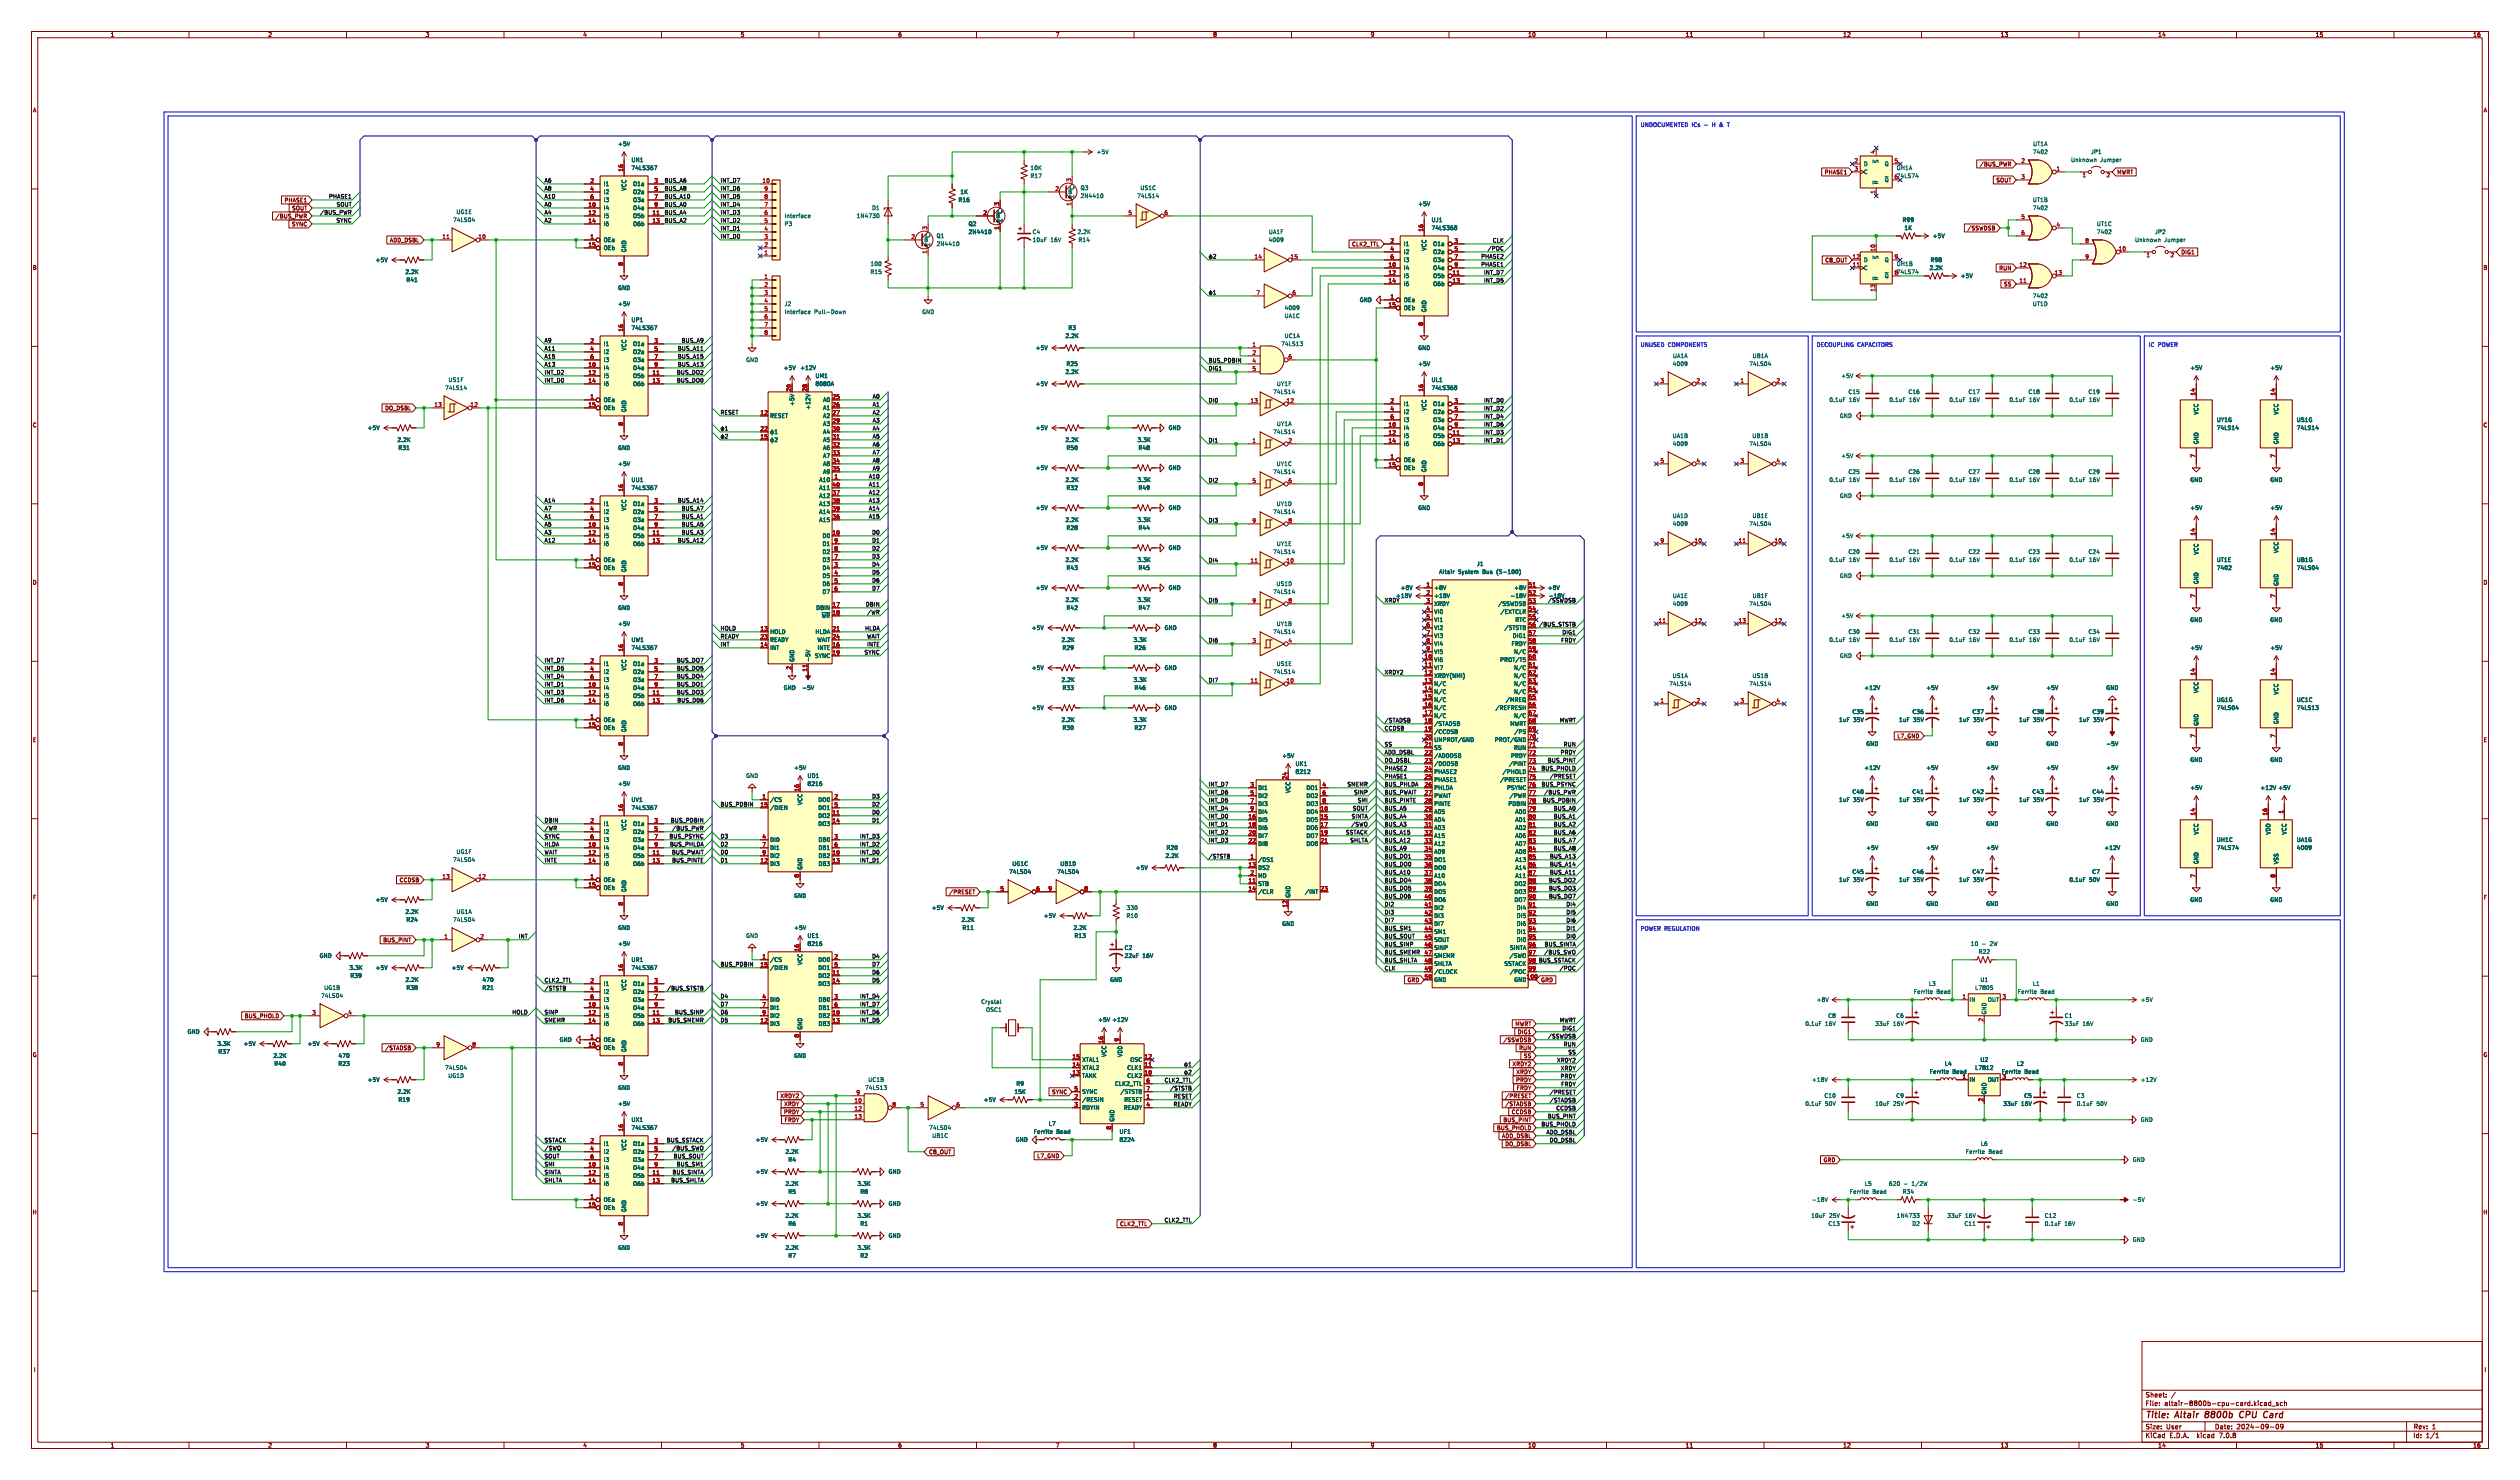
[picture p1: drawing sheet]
<svg xmlns="http://www.w3.org/2000/svg" width="800mm" height="470mm" viewBox="0 0 800 470" stroke-linecap="round" stroke-linejoin="round" font-family="sans-serif">
<defs><g id="words">
<g font-size="2.8" fill="#840000">
<text x="681" y="450.9">Title:</text>
<text x="690.7" y="450.9">Altair</text>
<text x="700.9" y="450.9">8800b</text>
<text x="712.6" y="450.9">CPU</text>
<text x="721.1" y="450.9">Card</text>
</g>
<g font-size="2.1" fill="#840000">
<text x="681" y="444">Sheet:</text>
<text x="681" y="446.7">File:</text>
<text x="687.1" y="446.7">altair-8800b-cpu-card.kicad_sch</text>
<text x="681" y="454.1">Size:</text>
<text x="687.7" y="454.1">User</text>
<text x="703" y="454.1">Date:</text>
<text x="710" y="454.1">2024-09-09</text>
<text x="766" y="454.3">Rev:</text>
<text x="772.4" y="454.3">1</text>
<text x="681" y="456.9">KiCad</text>
<text x="688.7" y="456.9">E.D.A.</text>
<text x="697.6" y="456.9">kicad</text>
<text x="704.8" y="456.9">7.0.8</text>
<text x="766" y="456.9">Id:</text>
<text x="770.1" y="456.9">1/1</text>
</g>
<g font-size="1.8" fill="#840000">
<text x="35" y="11.9">1</text>
<text x="85" y="11.9">2</text>
<text x="135" y="11.9">3</text>
<text x="185" y="11.9">4</text>
<text x="235" y="11.9">5</text>
<text x="285" y="11.9">6</text>
<text x="335" y="11.9">7</text>
<text x="385" y="11.9">8</text>
<text x="435" y="11.9">9</text>
<text x="485" y="11.9">10</text>
<text x="535" y="11.9">11</text>
<text x="585" y="11.9">12</text>
<text x="635" y="11.9">13</text>
<text x="685" y="11.9">14</text>
<text x="735" y="11.9">15</text>
<text x="785" y="11.9">16</text>
<text x="10.3" y="35.9">A</text>
<text x="788.3" y="35.9">A</text>
<text x="628.3" y="53">/BUS_PWR</text>
<text x="579.1" y="55.6">PHASE1</text>
<text x="633.6" y="58.1">SOUT</text>
<text x="672" y="55.6">MWRT</text>
<text x="90.2" y="64.5">PHASE1</text>
<text x="87.3" y="69.5">/BUS_PWR</text>
<text x="92.6" y="67">SOUT</text>
<text x="92.5" y="72.1">SYNC</text>
<text x="123.6" y="77.2">ADD_DSBL</text>
<text x="624.4" y="73.3">/SSWDSB</text>
<text x="429.1" y="78.4">CLK2_TTL</text>
<text x="579.3" y="83.5">C8_OUT</text>
<text x="692.3" y="81">DIG1</text>
<text x="10.3" y="85.9">B</text>
<text x="634.5" y="86">RUN</text>
<text x="788.3" y="85.9">B</text>
<text x="636" y="91.1">SS</text>
<text x="122.1" y="130.5">DO_DSBL</text>
<text x="10.3" y="135.9">C</text>
<text x="788.3" y="135.9">C</text>
<text x="10.3" y="185.9">D</text>
<text x="788.3" y="185.9">D</text>
<text x="10.3" y="235.9">E</text>
<text x="602.2" y="234.6">L7_GND</text>
<text x="788.3" y="235.9">E</text>
<text x="126.7" y="280.4">CCDSB</text>
<text x="10.3" y="285.9">F</text>
<text x="301.2" y="284.2">/PRESET</text>
<text x="788.3" y="285.9">F</text>
<text x="121.5" y="299.4">BUS_PINT</text>
<text x="446.7" y="312.1">GRD</text>
<text x="489.1" y="312.1">GRD</text>
<text x="77.5" y="323.5">BUS_PHOLD</text>
<text x="480.9" y="326.1">MWRT</text>
<text x="481.7" y="328.6">DIG1</text>
<text x="10.3" y="335.9">G</text>
<text x="122.1" y="333.7">/STADSB</text>
<text x="477.1" y="331.2">/SSWDSB</text>
<text x="482.1" y="333.7">RUN</text>
<text x="788.3" y="335.9">G</text>
<text x="480" y="338.8">XRDY2</text>
<text x="481.2" y="341.3">XRDY</text>
<text x="483.6" y="336.2">SS</text>
<text x="333.8" y="347.7">SYNC</text>
<text x="481.1" y="343.9">PRDY</text>
<text x="481.3" y="346.4">FRDY</text>
<text x="247.6" y="348.9">XRDY2</text>
<text x="248.8" y="351.5">XRDY</text>
<text x="477.7" y="348.9">/PRESET</text>
<text x="477.7" y="351.5">/STADSB</text>
<text x="248.7" y="354">PRDY</text>
<text x="248.9" y="356.6">FRDY</text>
<text x="475" y="359.1">BUS_PHOLD</text>
<text x="477.1" y="356.6">BUS_PINT</text>
<text x="479.8" y="354">CCDSB</text>
<text x="476.7" y="361.6">ADD_DSBL</text>
<text x="477.7" y="364.2">DO_DSBL</text>
<text x="294.8" y="366.7">C8_OUT</text>
<text x="329.1" y="368">L7_GND</text>
<text x="578.8" y="369.3">GRD</text>
<text x="10.2" y="385.9">H</text>
<text x="355.4" y="389.6">CLK2_TTL</text>
<text x="788.2" y="385.9">H</text>
<text x="10.6" y="435.9">I</text>
<text x="788.6" y="435.9">I</text>
<text x="35" y="459.9">1</text>
<text x="85" y="459.9">2</text>
<text x="135" y="459.9">3</text>
<text x="185" y="459.9">4</text>
<text x="235" y="459.9">5</text>
<text x="285" y="459.9">6</text>
<text x="335" y="459.9">7</text>
<text x="385" y="459.9">8</text>
<text x="435" y="459.9">9</text>
<text x="485" y="459.9">10</text>
<text x="535" y="459.9">11</text>
<text x="585" y="459.9">12</text>
<text x="635" y="459.9">13</text>
<text x="685" y="459.9">14</text>
<text x="735" y="459.9">15</text>
<text x="785" y="459.9">16</text>
</g>
<g font-size="1.8" fill="#0000c2">
<text x="520.7" y="40.4">UNDOCUMENTED ICs</text>
<text x="541.1" y="40.4">-</text>
<text x="543.9" y="40.4">H &amp;</text>
<text x="549.1" y="40.4">T</text>
<text x="520.7" y="110.2">UNUSED</text>
<text x="529.5" y="110.2">COMPONENTS</text>
<text x="576.6" y="110.2">DECOUPLING</text>
<text x="589.6" y="110.2">CAPACITORS</text>
<text x="682" y="110.2">IC</text>
<text x="685" y="110.2">POWER</text>
<text x="520.7" y="295.7">POWER REGULATION</text>
</g>
<g font-size="1.8" fill="#006464">
<text x="196.1" y="46.6">+5V</text>
<text x="645.3" y="46.6">UT1A</text>
<text x="200.3" y="51.7">UN1</text>
<text x="348" y="49.1">+5V</text>
<text x="591.6" y="52.9">D</text>
<text x="596.5" y="52" transform="rotate(-90 596.5 52)">~{S}</text>
<text x="598.2" y="52.9">Q</text>
<text x="645.2" y="49.1">7402</text>
<text x="657.3" y="51.7">Unknown</text>
<text x="663.7" y="49.1">JP1</text>
<text x="666.8" y="51.7">Jumper</text>
<text x="191.5" y="59.3">I1</text>
<text x="200.3" y="54.2">74LS367</text>
<text x="200.8" y="59.3">O1a</text>
<text x="327" y="56.7">R17</text>
<text x="327" y="54.2">10K</text>
<text x="591.6" y="55.5">C</text>
<text x="596.5" y="58.7" transform="rotate(-90 596.5 58.7)">~{R}</text>
<text x="601.3" y="56.9">674LS74</text>
<text x="602" y="54.2">UH1A</text>
<text x="191.5" y="61.8">I2</text>
<text x="191.5" y="64.4">I3</text>
<text x="199" y="60.7" transform="rotate(-90 199 60.7)">VCC</text>
<text x="200.8" y="61.8">O2a</text>
<text x="200.8" y="64.4">O3a</text>
<text x="304.1" y="64.4">R16</text>
<text x="304.7" y="61.8">1K</text>
<text x="339" y="61.8">B</text>
<text x="341.2" y="63" transform="rotate(-90 341.2 63)">E</text>
<text x="341.2" y="60.4" transform="rotate(-90 341.2 60.4)">C</text>
<text x="342.9" y="60.6">Q3</text>
<text x="342.9" y="63.1">2N4410</text>
<text x="360.9" y="63.1">74LS14</text>
<text x="361.9" y="60.6">US1C</text>
<text x="450.1" y="65.6">+5V</text>
<text x="645.2" y="64.4">UT1B</text>
<text x="143.7" y="70.7">74LS04</text>
<text x="144.7" y="68.2">UG1E</text>
<text x="191.5" y="66.9">I4</text>
<text x="191.5" y="69.4">I5</text>
<text x="191.5" y="72">I6</text>
<text x="200.8" y="69.4">O5b</text>
<text x="200.8" y="72">O6b</text>
<text x="200.8" y="66.9">O4a</text>
<text x="248.9" y="72">P3</text>
<text x="248.9" y="69.4">Interface</text>
<text x="271.8" y="69.4">1N4730</text>
<text x="276.7" y="66.9">D1</text>
<text x="307.4" y="72">Q2</text>
<text x="316.1" y="69.4">B</text>
<text x="318.4" y="70.6" transform="rotate(-90 318.4 70.6)">E</text>
<text x="318.4" y="68" transform="rotate(-90 318.4 68)">C</text>
<text x="454.3" y="70.7">UJ1</text>
<text x="603.8" y="70.7">R99</text>
<text x="645.2" y="66.9">7402</text>
<text x="665.5" y="72">UT1C</text>
<text x="191.5" y="77.1">OEa</text>
<text x="293.2" y="77.1">B</text>
<text x="295.5" y="75.6" transform="rotate(-90 295.5 75.6)">C</text>
<text x="297.2" y="75.8">Q1</text>
<text x="307.4" y="74.5">2N4410</text>
<text x="327.7" y="74.5">C4</text>
<text x="327.7" y="77.1">10uF</text>
<text x="333.5" y="77.1">16V</text>
<text x="341.9" y="74.5">2.2K</text>
<text x="342.2" y="77.1">R14</text>
<text x="402.6" y="77.1">4009</text>
<text x="402.7" y="74.5">UA1F</text>
<text x="454.3" y="73.3">74LS368</text>
<text x="604.4" y="73.3">1K</text>
<text x="613.4" y="75.8">+5V</text>
<text x="665.5" y="74.5">7402</text>
<text x="677.7" y="77.1">Unknown</text>
<text x="684" y="74.5">JP2</text>
<text x="687.1" y="77.1">Jumper</text>
<text x="119.1" y="83.4">+5V</text>
<text x="191.5" y="79.6">OEb</text>
<text x="199" y="80.3" transform="rotate(-90 199 80.3)">GND</text>
<text x="295.5" y="78.2" transform="rotate(-90 295.5 78.2)">E</text>
<text x="297.2" y="78.3">2N4410</text>
<text x="445.5" y="78.3">I1</text>
<text x="445.5" y="80.9">I2</text>
<text x="445.5" y="83.4">I3</text>
<text x="453" y="79.8" transform="rotate(-90 453 79.8)">VCC</text>
<text x="454.8" y="78.3">O1a</text>
<text x="454.8" y="80.9">O2a</text>
<text x="454.8" y="83.4">O3a</text>
<text x="591.6" y="83.4">D</text>
<text x="596.5" y="82.4" transform="rotate(-90 596.5 82.4)">~{S}</text>
<text x="598.2" y="83.4">Q</text>
<text x="612.7" y="83.4">R98</text>
<text x="128.6" y="87.2">2.2K</text>
<text x="128.9" y="89.8">R41</text>
<text x="276.2" y="87.2">R15</text>
<text x="276.2" y="84.7">100</text>
<text x="445.5" y="86">I4</text>
<text x="445.5" y="88.5">I5</text>
<text x="454.8" y="88.5">O5b</text>
<text x="454.8" y="86">O4a</text>
<text x="591.6" y="86">C</text>
<text x="596.5" y="89.2" transform="rotate(-90 596.5 89.2)">~{R}</text>
<text x="601.3" y="87.4">874LS74</text>
<text x="602" y="84.7">UH1B</text>
<text x="612.4" y="86">2.2K</text>
<text x="622.3" y="88.5">+5V</text>
<text x="196.1" y="92.3">GND</text>
<text x="445.5" y="91">I6</text>
<text x="454.8" y="91">O6b</text>
<text x="645.2" y="94.8">7402</text>
<text x="196.1" y="97.4">+5V</text>
<text x="248.9" y="97.4">J2</text>
<text x="248.9" y="99.9">Interface</text>
<text x="258.5" y="99.9">Pull-Down</text>
<text x="292.6" y="99.9">GND</text>
<text x="407.7" y="101.2">UA1C</text>
<text x="407.7" y="98.7">4009</text>
<text x="431.5" y="96.1">GND</text>
<text x="445.5" y="96.1">OEa</text>
<text x="445.5" y="98.7">OEb</text>
<text x="453" y="99.3" transform="rotate(-90 453 99.3)">GND</text>
<text x="645.2" y="97.4">UT1D</text>
<text x="200.3" y="102.5">UP1</text>
<text x="200.3" y="105">74LS367</text>
<text x="338.1" y="107.5">2.2K</text>
<text x="339" y="105">R3</text>
<text x="407.7" y="107.5">UC1A</text>
<text x="191.5" y="110.1">I1</text>
<text x="191.5" y="112.6">I2</text>
<text x="199" y="111.5" transform="rotate(-90 199 111.5)">VCC</text>
<text x="200.8" y="110.1">O1a</text>
<text x="200.8" y="112.6">O2a</text>
<text x="328.7" y="111.4">+5V</text>
<text x="406.6" y="110.1">74LS13</text>
<text x="450.1" y="111.4">GND</text>
<text x="530.9" y="113.9">UA1A</text>
<text x="556.2" y="113.9">UB1A</text>
<text x="191.5" y="117.7">I4</text>
<text x="191.5" y="115.2">I3</text>
<text x="200.8" y="115.2">O3a</text>
<text x="200.8" y="117.7">O4a</text>
<text x="236.7" y="115.2">GND</text>
<text x="248.6" y="117.7">+5V</text>
<text x="253.9" y="117.7">+12V</text>
<text x="338.1" y="119">2.2K</text>
<text x="338.4" y="116.4">R25</text>
<text x="450.1" y="116.4">+5V</text>
<text x="530.9" y="116.4">4009</text>
<text x="555.2" y="116.4">74LS04</text>
<text x="695.2" y="117.7">+5V</text>
<text x="720.6" y="117.7">+5V</text>
<text x="141.1" y="124.1">74LS14</text>
<text x="142.3" y="121.5">US1F</text>
<text x="191.5" y="120.2">I5</text>
<text x="191.5" y="122.8">I6</text>
<text x="200.8" y="120.2">O5b</text>
<text x="200.8" y="122.8">O6b</text>
<text x="258.7" y="120.2">UM1</text>
<text x="258.7" y="122.8">8080A</text>
<text x="328.7" y="122.8">+5V</text>
<text x="404" y="125.3">74LS14</text>
<text x="405.2" y="122.8">UY1F</text>
<text x="454.3" y="121.5">UL1</text>
<text x="454.3" y="124.1">74LS368</text>
<text x="584.4" y="120.2">+5V</text>
<text x="586.6" y="125.3">C15</text>
<text x="605.7" y="125.3">C16</text>
<text x="624.7" y="125.3">C17</text>
<text x="643.8" y="125.3">C18</text>
<text x="662.8" y="125.3">C19</text>
<text x="191.5" y="127.9">OEa</text>
<text x="191.5" y="130.4">OEb</text>
<text x="199" y="131.1" transform="rotate(-90 199 131.1)">GND</text>
<text x="252.3" y="129" transform="rotate(-90 252.3 129)">+5V</text>
<text x="257.4" y="130.3" transform="rotate(-90 257.4 130.3)">+12V</text>
<text x="261.2" y="127.9">A0</text>
<text x="261.2" y="130.4">A1</text>
<text x="445.5" y="129.1">I1</text>
<text x="445.5" y="131.7">I2</text>
<text x="453" y="130.6" transform="rotate(-90 453 130.6)">VCC</text>
<text x="454.8" y="129.1">O1a</text>
<text x="454.8" y="131.7">O2a</text>
<text x="580.6" y="127.9">0.1uF</text>
<text x="587" y="127.9">16V</text>
<text x="599.7" y="127.9">0.1uF</text>
<text x="606.1" y="127.9">16V</text>
<text x="618.7" y="127.9">0.1uF</text>
<text x="625.1" y="127.9">16V</text>
<text x="637.8" y="127.9">0.1uF</text>
<text x="644.2" y="127.9">16V</text>
<text x="656.8" y="127.9">0.1uF</text>
<text x="663.2" y="127.9">16V</text>
<text x="698.1" y="131.8" transform="rotate(-90 698.1 131.8)">VCC</text>
<text x="723.5" y="131.8" transform="rotate(-90 723.5 131.8)">VCC</text>
<text x="116.6" y="136.8">+5V</text>
<text x="244.3" y="132.9">RESET</text>
<text x="261.2" y="132.9">A2</text>
<text x="261.2" y="135.5">A3</text>
<text x="328.7" y="136.8">+5V</text>
<text x="370.9" y="136.8">GND</text>
<text x="405.2" y="135.5">UY1A</text>
<text x="445.5" y="136.8">I4</text>
<text x="445.5" y="134.2">I3</text>
<text x="454.8" y="134.2">O3a</text>
<text x="454.8" y="136.8">O4a</text>
<text x="583.9" y="132.9">GND</text>
<text x="703.6" y="134.2">UY1G</text>
<text x="703.6" y="136.8">74LS14</text>
<text x="729" y="134.2">US1G</text>
<text x="729" y="136.8">74LS14</text>
<text x="126" y="140.6">2.2K</text>
<text x="126.3" y="143.1">R31</text>
<text x="196.1" y="143.1">GND</text>
<text x="261.2" y="138">A4</text>
<text x="261.2" y="140.6">A5</text>
<text x="261.2" y="143.1">A6</text>
<text x="338.1" y="140.6">2.2K</text>
<text x="338.4" y="143.1">R50</text>
<text x="361" y="140.6">3.3K</text>
<text x="361.3" y="143.1">R48</text>
<text x="404" y="138">74LS14</text>
<text x="445.5" y="139.3">I5</text>
<text x="445.5" y="141.8">I6</text>
<text x="454.8" y="139.3">O5b</text>
<text x="454.8" y="141.8">O6b</text>
<text x="530.8" y="139.3">UA1B</text>
<text x="530.9" y="141.8">4009</text>
<text x="555.2" y="141.8">74LS04</text>
<text x="556.2" y="139.3">UB1B</text>
<text x="698.1" y="141.2" transform="rotate(-90 698.1 141.2)">GND</text>
<text x="723.5" y="141.2" transform="rotate(-90 723.5 141.2)">GND</text>
<text x="196.1" y="148.2">+5V</text>
<text x="261.2" y="145.6">A7</text>
<text x="261.2" y="148.2">A8</text>
<text x="328.7" y="149.5">+5V</text>
<text x="370.9" y="149.5">GND</text>
<text x="405.1" y="148.2">UY1C</text>
<text x="445.5" y="146.9">OEa</text>
<text x="445.5" y="149.5">OEb</text>
<text x="584.4" y="145.6">+5V</text>
<text x="200.3" y="153.3">UU1</text>
<text x="200.3" y="155.8">74LS367</text>
<text x="259.9" y="153.3">A10</text>
<text x="259.9" y="155.8">A11</text>
<text x="261.2" y="150.7">A9</text>
<text x="338.1" y="153.3">2.2K</text>
<text x="338.4" y="155.8">R32</text>
<text x="361" y="153.3">3.3K</text>
<text x="361.3" y="155.8">R49</text>
<text x="404" y="150.7">74LS14</text>
<text x="453" y="150.1" transform="rotate(-90 453 150.1)">GND</text>
<text x="580.6" y="153.3">0.1uF</text>
<text x="586.6" y="150.7">C25</text>
<text x="587" y="153.3">16V</text>
<text x="599.7" y="153.3">0.1uF</text>
<text x="605.7" y="150.7">C26</text>
<text x="606.1" y="153.3">16V</text>
<text x="618.7" y="153.3">0.1uF</text>
<text x="624.7" y="150.7">C27</text>
<text x="625.1" y="153.3">16V</text>
<text x="637.8" y="153.3">0.1uF</text>
<text x="643.8" y="150.7">C28</text>
<text x="644.2" y="153.3">16V</text>
<text x="656.8" y="153.3">0.1uF</text>
<text x="662.8" y="150.7">C29</text>
<text x="663.2" y="153.3">16V</text>
<text x="695.2" y="153.3">GND</text>
<text x="720.6" y="153.3">GND</text>
<text x="191.5" y="160.9">I1</text>
<text x="200.8" y="160.9">O1a</text>
<text x="259.9" y="158.3">A12</text>
<text x="259.9" y="160.9">A13</text>
<text x="405.1" y="160.9">UY1D</text>
<text x="583.9" y="158.3">GND</text>
<text x="191.5" y="163.4">I2</text>
<text x="191.5" y="166">I3</text>
<text x="199" y="162.3" transform="rotate(-90 199 162.3)">VCC</text>
<text x="200.8" y="163.4">O2a</text>
<text x="200.8" y="166">O3a</text>
<text x="259.9" y="166">A15</text>
<text x="259.9" y="163.4">A14</text>
<text x="328.7" y="162.2">+5V</text>
<text x="338.1" y="166">2.2K</text>
<text x="361" y="166">3.3K</text>
<text x="370.9" y="162.2">GND</text>
<text x="404" y="163.4">74LS14</text>
<text x="450.1" y="162.2">GND</text>
<text x="530.8" y="164.7">UA1D</text>
<text x="530.9" y="167.2">4009</text>
<text x="555.2" y="167.2">74LS04</text>
<text x="556.2" y="164.7">UB1E</text>
<text x="695.2" y="162.2">+5V</text>
<text x="720.6" y="162.2">+5V</text>
<text x="191.5" y="168.5">I4</text>
<text x="191.5" y="171">I5</text>
<text x="191.5" y="173.6">I6</text>
<text x="200.8" y="171">O5b</text>
<text x="200.8" y="173.6">O6b</text>
<text x="200.8" y="168.5">O4a</text>
<text x="261" y="171">D0</text>
<text x="261" y="173.6">D1</text>
<text x="338.4" y="168.5">R28</text>
<text x="361.3" y="168.5">R44</text>
<text x="405.2" y="173.6">UY1E</text>
<text x="584.4" y="171">+5V</text>
<text x="191.5" y="178.7">OEa</text>
<text x="261" y="178.7">D3</text>
<text x="261" y="176.1">D2</text>
<text x="328.7" y="174.9">+5V</text>
<text x="338.1" y="178.7">2.2K</text>
<text x="361" y="178.7">3.3K</text>
<text x="370.9" y="174.9">GND</text>
<text x="404" y="176.1">74LS14</text>
<text x="468.7" y="179.9">J1</text>
<text x="580.6" y="178.7">0.1uF</text>
<text x="586.6" y="176.1">C20</text>
<text x="587" y="178.7">16V</text>
<text x="599.7" y="178.7">0.1uF</text>
<text x="605.7" y="176.1">C21</text>
<text x="606.1" y="178.7">16V</text>
<text x="618.7" y="178.7">0.1uF</text>
<text x="624.7" y="176.1">C22</text>
<text x="625.1" y="178.7">16V</text>
<text x="637.8" y="178.7">0.1uF</text>
<text x="643.8" y="176.1">C23</text>
<text x="644.2" y="178.7">16V</text>
<text x="656.8" y="178.7">0.1uF</text>
<text x="662.8" y="176.1">C24</text>
<text x="663.2" y="178.7">16V</text>
<text x="698.1" y="176.3" transform="rotate(-90 698.1 176.3)">VCC</text>
<text x="703.6" y="178.7">UT1E</text>
<text x="723.5" y="175.8" transform="rotate(-90 723.5 175.8)">VCC</text>
<text x="729" y="178.7">UB1G</text>
<text x="191.5" y="181.2">OEb</text>
<text x="199" y="181.9" transform="rotate(-90 199 181.9)">GND</text>
<text x="261" y="181.2">D4</text>
<text x="261" y="183.7">D5</text>
<text x="338.4" y="181.2">R43</text>
<text x="361.3" y="181.2">R45</text>
<text x="456.7" y="182.5">Altair</text>
<text x="462.9" y="182.5">System</text>
<text x="470.8" y="182.5">Bus</text>
<text x="475.4" y="182.5">(S-100)</text>
<text x="583.9" y="183.7">GND</text>
<text x="698.1" y="185.7" transform="rotate(-90 698.1 185.7)">GND</text>
<text x="703.6" y="181.2">7402</text>
<text x="729" y="181.2">74LS04</text>
<text x="261" y="186.3">D6</text>
<text x="261" y="188.8">D7</text>
<text x="328.7" y="187.6">+5V</text>
<text x="338.1" y="191.4">2.2K</text>
<text x="361" y="191.4">3.3K</text>
<text x="370.9" y="187.6">GND</text>
<text x="404" y="188.8">74LS14</text>
<text x="405.1" y="186.3">US1D</text>
<text x="443" y="190.1">+18V</text>
<text x="444.5" y="187.6">+8V</text>
<text x="455.2" y="187.6">+8V</text>
<text x="455.2" y="190.1">+18V</text>
<text x="479.3" y="190.1">-18V</text>
<text x="480.6" y="187.6">+8V</text>
<text x="491.2" y="187.6">+8V</text>
<text x="491.5" y="190.1">-18V</text>
<text x="530.9" y="190.1">UA1E</text>
<text x="556.2" y="190.1">UB1F</text>
<text x="723.5" y="186.2" transform="rotate(-90 723.5 186.2)">GND</text>
<text x="196.1" y="193.9">GND</text>
<text x="259" y="193.9">DBIN</text>
<text x="260.7" y="196.4">~{WR}</text>
<text x="338.4" y="193.9">R42</text>
<text x="361.3" y="193.9">R47</text>
<text x="455.2" y="192.6">XRDY</text>
<text x="455.2" y="195.2">VI0</text>
<text x="455.2" y="197.7">VI1</text>
<text x="475.5" y="192.6">/SSWDSB</text>
<text x="476.2" y="195.2">/EXTCLR</text>
<text x="480.9" y="197.7">RTC</text>
<text x="530.9" y="192.6">4009</text>
<text x="555.2" y="192.6">74LS04</text>
<text x="584.4" y="196.4">+5V</text>
<text x="695.2" y="197.7">GND</text>
<text x="720.6" y="197.7">GND</text>
<text x="196.1" y="199">+5V</text>
<text x="244.3" y="201.5">HOLD</text>
<text x="258.7" y="201.5">HLDA</text>
<text x="327.4" y="200.3">+5V</text>
<text x="369.6" y="200.3">GND</text>
<text x="404" y="201.5">74LS14</text>
<text x="405.1" y="199">UY1B</text>
<text x="455.2" y="200.3">VI2</text>
<text x="455.2" y="202.8">VI3</text>
<text x="477.5" y="200.3">/STSTB</text>
<text x="480.1" y="202.8">DIG1</text>
<text x="586.6" y="201.5">C30</text>
<text x="605.7" y="201.5">C31</text>
<text x="624.7" y="201.5">C32</text>
<text x="643.8" y="201.5">C33</text>
<text x="662.8" y="201.5">C34</text>
<text x="200.3" y="204.1">UW1</text>
<text x="200.3" y="206.6">74LS367</text>
<text x="244.3" y="206.6">INT</text>
<text x="244.3" y="204.1">READY</text>
<text x="258.5" y="209.1">SYNC</text>
<text x="259.3" y="204.1">WAIT</text>
<text x="259.4" y="206.6">INTE</text>
<text x="336.8" y="204.1">2.2K</text>
<text x="337.1" y="206.6">R29</text>
<text x="359.7" y="204.1">3.3K</text>
<text x="360" y="206.6">R26</text>
<text x="455.2" y="205.3">VI4</text>
<text x="455.2" y="207.9">VI5</text>
<text x="479.7" y="205.3">FRDY</text>
<text x="480.5" y="207.9">N/C</text>
<text x="580.6" y="204.1">0.1uF</text>
<text x="583.9" y="209.1">GND</text>
<text x="587" y="204.1">16V</text>
<text x="599.7" y="204.1">0.1uF</text>
<text x="606.1" y="204.1">16V</text>
<text x="618.7" y="204.1">0.1uF</text>
<text x="625.1" y="204.1">16V</text>
<text x="637.8" y="204.1">0.1uF</text>
<text x="644.2" y="204.1">16V</text>
<text x="656.8" y="204.1">0.1uF</text>
<text x="663.2" y="204.1">16V</text>
<text x="695.2" y="206.6">+5V</text>
<text x="720.6" y="206.6">+5V</text>
<text x="191.5" y="211.7">I1</text>
<text x="191.5" y="214.2">I2</text>
<text x="199" y="213.1" transform="rotate(-90 199 213.1)">VCC</text>
<text x="200.8" y="211.7">O1a</text>
<text x="200.8" y="214.2">O2a</text>
<text x="252.3" y="210.3" transform="rotate(-90 252.3 210.3)">GND</text>
<text x="257.4" y="210.3" transform="rotate(-90 257.4 210.3)">-5V</text>
<text x="327.4" y="213">+5V</text>
<text x="369.6" y="213">GND</text>
<text x="404" y="214.2">74LS14</text>
<text x="405.1" y="211.7">US1E</text>
<text x="455.2" y="210.4">VI6</text>
<text x="455.2" y="213">VI7</text>
<text x="455.2" y="215.5">XRDY(NMI)</text>
<text x="476.1" y="210.4">PROT/T5</text>
<text x="480.5" y="213">N/C</text>
<text x="480.5" y="215.5">N/C</text>
<text x="530.9" y="215.5">US1A</text>
<text x="556.2" y="215.5">US1B</text>
<text x="191.5" y="219.3">I4</text>
<text x="191.5" y="221.8">I5</text>
<text x="191.5" y="216.8">I3</text>
<text x="200.8" y="221.8">O5b</text>
<text x="200.8" y="216.8">O3a</text>
<text x="200.8" y="219.3">O4a</text>
<text x="248.6" y="219.3">GND</text>
<text x="254.5" y="219.3">-5V</text>
<text x="336.8" y="216.8">2.2K</text>
<text x="337.1" y="219.3">R33</text>
<text x="359.7" y="216.8">3.3K</text>
<text x="360" y="219.3">R46</text>
<text x="455.2" y="218">N/C</text>
<text x="455.2" y="220.6">N/C</text>
<text x="480.5" y="218">N/C</text>
<text x="480.5" y="220.6">N/C</text>
<text x="529.8" y="218">74LS14</text>
<text x="555.2" y="218">74LS14</text>
<text x="591.7" y="219.3">+12V</text>
<text x="611.4" y="219.3">+5V</text>
<text x="630.4" y="219.3">+5V</text>
<text x="649.5" y="219.3">+5V</text>
<text x="668.5" y="219.3">GND</text>
<text x="698.1" y="220.2" transform="rotate(-90 698.1 220.2)">VCC</text>
<text x="723.5" y="220.7" transform="rotate(-90 723.5 220.7)">VCC</text>
<text x="191.5" y="224.4">I6</text>
<text x="200.8" y="224.4">O6b</text>
<text x="327.4" y="225.7">+5V</text>
<text x="369.6" y="225.7">GND</text>
<text x="455.2" y="223.1">N/C</text>
<text x="455.2" y="225.7">N/C</text>
<text x="474.6" y="225.7">/REFRESH</text>
<text x="477.9" y="223.1">/MREQ</text>
<text x="587.9" y="226.9">C35</text>
<text x="607" y="226.9">C36</text>
<text x="626" y="226.9">C37</text>
<text x="645.1" y="226.9">C38</text>
<text x="664.1" y="226.9">C39</text>
<text x="703.6" y="223.1">UG1G</text>
<text x="703.6" y="225.7">74LS04</text>
<text x="729" y="223.1">UC1C</text>
<text x="729" y="225.7">74LS13</text>
<text x="191.5" y="229.5">OEa</text>
<text x="191.5" y="232">OEb</text>
<text x="199" y="232.7" transform="rotate(-90 199 232.7)">GND</text>
<text x="336.8" y="229.5">2.2K</text>
<text x="337.1" y="232">R30</text>
<text x="359.7" y="229.5">3.3K</text>
<text x="360" y="232">R27</text>
<text x="455.2" y="228.2">N/C</text>
<text x="455.2" y="230.7">/STADSB</text>
<text x="455.2" y="233.3">/CCDSB</text>
<text x="479.3" y="230.7">MWRT</text>
<text x="480.5" y="228.2">N/C</text>
<text x="480.6" y="233.3">/PS</text>
<text x="583.7" y="229.5">1uF</text>
<text x="588.3" y="229.5">35V</text>
<text x="602.7" y="229.5">1uF</text>
<text x="607.4" y="229.5">35V</text>
<text x="621.8" y="229.5">1uF</text>
<text x="626.4" y="229.5">35V</text>
<text x="640.8" y="229.5">1uF</text>
<text x="645.5" y="229.5">35V</text>
<text x="659.9" y="229.5">1uF</text>
<text x="664.5" y="229.5">35V</text>
<text x="698.1" y="230.6" transform="rotate(-90 698.1 230.6)">GND</text>
<text x="723.5" y="230.1" transform="rotate(-90 723.5 230.1)">GND</text>
<text x="455.2" y="235.8">UNPROT/GND</text>
<text x="455.2" y="238.4">SS</text>
<text x="474.4" y="235.8">PROT/GND</text>
<text x="480.5" y="238.4">RUN</text>
<text x="592.3" y="237.1">GND</text>
<text x="630.4" y="237.1">GND</text>
<text x="649.5" y="237.1">GND</text>
<text x="668.5" y="237.1">-5V</text>
<text x="196.1" y="244.7">GND</text>
<text x="252" y="244.7">+5V</text>
<text x="406.9" y="240.9">+5V</text>
<text x="411.1" y="243.4">UK1</text>
<text x="411.1" y="246">8212</text>
<text x="455.2" y="240.9">/ADDDSB</text>
<text x="455.2" y="243.4">/DODSB</text>
<text x="455.2" y="246">PHASE2</text>
<text x="476.9" y="246">/PHOLD</text>
<text x="478.9" y="243.4">/PINT</text>
<text x="479.5" y="240.9">PRDY</text>
<text x="591.7" y="244.7">+12V</text>
<text x="611.4" y="244.7">+5V</text>
<text x="630.4" y="244.7">+5V</text>
<text x="649.5" y="244.7">+5V</text>
<text x="668.5" y="244.7">+5V</text>
<text x="695.2" y="242.2">GND</text>
<text x="720.6" y="242.2">GND</text>
<text x="196.1" y="249.8">+5V</text>
<text x="236.7" y="247.2">GND</text>
<text x="256.2" y="247.2">UD1</text>
<text x="256.2" y="249.8">8216</text>
<text x="399.3" y="251.1">DI1</text>
<text x="409.8" y="252" transform="rotate(-90 409.8 252)">VCC</text>
<text x="414.6" y="251.1">DO1</text>
<text x="455.2" y="248.5">PHASE1</text>
<text x="455.2" y="251.1">PHLDA</text>
<text x="476.1" y="248.5">/PRESET</text>
<text x="478.3" y="251.1">PSYNC</text>
<text x="695.2" y="251.1">+5V</text>
<text x="717.4" y="251.1">+12V</text>
<text x="723.1" y="251.1">+5V</text>
<text x="200.3" y="254.9">UV1</text>
<text x="200.3" y="257.4">74LS367</text>
<text x="244.3" y="254.9">/CS</text>
<text x="244.3" y="257.4">/DIEN</text>
<text x="254.9" y="255.8" transform="rotate(-90 254.9 255.8)">VCC</text>
<text x="259.6" y="254.9">DO0</text>
<text x="259.6" y="257.4">DO1</text>
<text x="399.3" y="253.6">DI2</text>
<text x="399.3" y="256.1">DI3</text>
<text x="414.6" y="253.6">DO2</text>
<text x="414.6" y="256.1">DO3</text>
<text x="455.2" y="253.6">PWAIT</text>
<text x="455.2" y="256.1">PINTE</text>
<text x="478.7" y="256.1">PDBIN</text>
<text x="479.1" y="253.6">/PWR</text>
<text x="583.7" y="254.9">1uF</text>
<text x="587.9" y="252.3">C40</text>
<text x="588.3" y="254.9">35V</text>
<text x="602.7" y="254.9">1uF</text>
<text x="607" y="252.3">C41</text>
<text x="607.4" y="254.9">35V</text>
<text x="621.8" y="254.9">1uF</text>
<text x="626" y="252.3">C42</text>
<text x="626.4" y="254.9">35V</text>
<text x="640.8" y="254.9">1uF</text>
<text x="645.1" y="252.3">C43</text>
<text x="645.5" y="254.9">35V</text>
<text x="659.9" y="254.9">1uF</text>
<text x="664.1" y="252.3">C44</text>
<text x="664.5" y="254.9">35V</text>
<text x="191.5" y="262.5">I1</text>
<text x="199" y="263.9" transform="rotate(-90 199 263.9)">VCC</text>
<text x="200.8" y="262.5">O1a</text>
<text x="259.6" y="259.9">DO2</text>
<text x="259.6" y="262.5">DO3</text>
<text x="399.3" y="261.2">DI5</text>
<text x="399.3" y="263.8">DI6</text>
<text x="399.3" y="258.7">DI4</text>
<text x="414.6" y="258.7">DO4</text>
<text x="414.6" y="261.2">DO5</text>
<text x="414.6" y="263.8">DO6</text>
<text x="455.2" y="258.7">A05</text>
<text x="455.2" y="261.2">A04</text>
<text x="455.2" y="263.8">A03</text>
<text x="480.9" y="258.7">A00</text>
<text x="480.9" y="261.2">A01</text>
<text x="480.9" y="263.8">A02</text>
<text x="592.3" y="262.5">GND</text>
<text x="611.4" y="262.5">GND</text>
<text x="630.4" y="262.5">GND</text>
<text x="649.5" y="262.5">GND</text>
<text x="668.5" y="262.5">GND</text>
<text x="191.5" y="265">I2</text>
<text x="191.5" y="267.6">I3</text>
<text x="200.8" y="265">O2a</text>
<text x="200.8" y="267.6">O3a</text>
<text x="244.3" y="267.6">DI0</text>
<text x="259.7" y="267.6">DB0</text>
<text x="399.3" y="266.3">DI7</text>
<text x="399.3" y="268.8">DI8</text>
<text x="414.6" y="266.3">DO7</text>
<text x="414.6" y="268.8">DO8</text>
<text x="455.2" y="266.3">A15</text>
<text x="455.2" y="268.8">A12</text>
<text x="480.9" y="266.3">A06</text>
<text x="480.9" y="268.8">A07</text>
<text x="698.1" y="265.2" transform="rotate(-90 698.1 265.2)">VCC</text>
<text x="703.6" y="267.6">UH1C</text>
<text x="721" y="265.2" transform="rotate(-90 721 265.2)">VDD</text>
<text x="726" y="265.2" transform="rotate(-90 726 265.2)">VCC</text>
<text x="729" y="267.6">UA1G</text>
<text x="143.7" y="273.9">74LS04</text>
<text x="144.8" y="271.4">UG1F</text>
<text x="191.5" y="270.1">I4</text>
<text x="191.5" y="272.6">I5</text>
<text x="191.5" y="275.2">I6</text>
<text x="200.8" y="272.6">O5b</text>
<text x="200.8" y="275.2">O6b</text>
<text x="200.8" y="270.1">O4a</text>
<text x="244.3" y="275.2">DI3</text>
<text x="244.3" y="270.1">DI1</text>
<text x="244.3" y="272.6">DI2</text>
<text x="259.7" y="272.6">DB2</text>
<text x="259.7" y="275.2">DB3</text>
<text x="259.7" y="270.1">DB1</text>
<text x="321.2" y="275.2">UG1C</text>
<text x="336.4" y="275.2">UB1D</text>
<text x="369.9" y="272.6">2.2K</text>
<text x="370.2" y="270.1">R20</text>
<text x="399.3" y="273.9">/DS1</text>
<text x="455.2" y="271.4">A09</text>
<text x="455.2" y="273.9">DO1</text>
<text x="480.9" y="271.4">A08</text>
<text x="480.9" y="273.9">A13</text>
<text x="592.3" y="270.1">+5V</text>
<text x="611.4" y="270.1">+5V</text>
<text x="630.4" y="270.1">+5V</text>
<text x="667.9" y="270.1">+12V</text>
<text x="698.1" y="274.6" transform="rotate(-90 698.1 274.6)">GND</text>
<text x="703.6" y="270.1">74LS74</text>
<text x="723.5" y="274.6" transform="rotate(-90 723.5 274.6)">VSS</text>
<text x="729" y="270.1">4009</text>
<text x="191.5" y="280.3">OEa</text>
<text x="254.9" y="276.4" transform="rotate(-90 254.9 276.4)">GND</text>
<text x="320.2" y="277.7">74LS04</text>
<text x="335.5" y="277.7">74LS04</text>
<text x="360.4" y="276.5">+5V</text>
<text x="399.3" y="281.5">STB</text>
<text x="399.3" y="276.5">DS2</text>
<text x="399.3" y="279">MD</text>
<text x="455.2" y="276.5">DO0</text>
<text x="455.2" y="279">A10</text>
<text x="455.2" y="281.5">DO4</text>
<text x="480.6" y="281.5">DO2</text>
<text x="480.9" y="276.5">A14</text>
<text x="480.9" y="279">A11</text>
<text x="583.7" y="280.3">1uF</text>
<text x="587.9" y="277.7">C45</text>
<text x="588.3" y="280.3">35V</text>
<text x="602.7" y="280.3">1uF</text>
<text x="607" y="277.7">C46</text>
<text x="607.4" y="280.3">35V</text>
<text x="621.8" y="280.3">1uF</text>
<text x="626" y="277.7">C47</text>
<text x="626.4" y="280.3">35V</text>
<text x="656.8" y="280.3">0.1uF</text>
<text x="663.2" y="280.3">50V</text>
<text x="664.1" y="277.7">C7</text>
<text x="119.1" y="286.6">+5V</text>
<text x="191.5" y="282.8">OEb</text>
<text x="199" y="283.5" transform="rotate(-90 199 283.5)">GND</text>
<text x="252" y="285.3">GND</text>
<text x="399.3" y="284.1">/CLR</text>
<text x="409.8" y="285.2" transform="rotate(-90 409.8 285.2)">GND</text>
<text x="414.2" y="284.1">/INT</text>
<text x="455.2" y="284.1">DO5</text>
<text x="455.2" y="286.6">DO6</text>
<text x="480.6" y="284.1">DO3</text>
<text x="480.6" y="286.6">DO7</text>
<text x="592.3" y="287.9">GND</text>
<text x="611.4" y="287.9">GND</text>
<text x="630.4" y="287.9">GND</text>
<text x="668.5" y="287.9">GND</text>
<text x="695.2" y="286.6">GND</text>
<text x="720.6" y="286.6">GND</text>
<text x="128.6" y="290.4">2.2K</text>
<text x="128.9" y="293">R24</text>
<text x="143.7" y="293">74LS04</text>
<text x="144.8" y="290.4">UG1A</text>
<text x="295.6" y="289.2">+5V</text>
<text x="305.1" y="293">2.2K</text>
<text x="331.2" y="291.7">+5V</text>
<text x="357.5" y="291.7">R10</text>
<text x="357.5" y="289.2">330</text>
<text x="455.2" y="289.2">DI2</text>
<text x="455.2" y="291.7">DI3</text>
<text x="481.3" y="289.2">DI4</text>
<text x="481.3" y="291.7">DI5</text>
<text x="196.1" y="295.5">GND</text>
<text x="236.7" y="298">GND</text>
<text x="252" y="295.5">+5V</text>
<text x="256.2" y="298">UE1</text>
<text x="305.4" y="295.5">R11</text>
<text x="340.7" y="295.5">2.2K</text>
<text x="341" y="298">R13</text>
<text x="406.9" y="294.2">GND</text>
<text x="455.2" y="294.2">DI7</text>
<text x="455.2" y="296.8">SM1</text>
<text x="455.2" y="299.3">SOUT</text>
<text x="481.3" y="294.2">DI6</text>
<text x="481.3" y="296.8">DI1</text>
<text x="481.3" y="299.3">DI0</text>
<text x="101.3" y="304.4">GND</text>
<text x="196.1" y="300.6">+5V</text>
<text x="200.3" y="305.7">UR1</text>
<text x="244.3" y="305.7">/CS</text>
<text x="256.2" y="300.6">8216</text>
<text x="259.6" y="305.7">DO0</text>
<text x="356.9" y="301.9">C2</text>
<text x="356.9" y="304.4">22uF</text>
<text x="362.7" y="304.4">16V</text>
<text x="455.2" y="301.9">SINP</text>
<text x="455.2" y="304.4">SMEMR</text>
<text x="479.1" y="304.4">/SWO</text>
<text x="479.2" y="301.9">SINTA</text>
<text x="625.5" y="300.6">10</text>
<text x="628" y="303.1">R22</text>
<text x="631.9" y="300.6">2W</text>
<text x="110.8" y="308.2">3.3K</text>
<text x="111.1" y="310.7">R39</text>
<text x="119.1" y="308.2">+5V</text>
<text x="143.2" y="308.2">+5V</text>
<text x="200.3" y="308.2">74LS367</text>
<text x="244.3" y="308.2">/DIEN</text>
<text x="254.9" y="306.6" transform="rotate(-90 254.9 306.6)">VCC</text>
<text x="259.6" y="310.7">DO2</text>
<text x="259.6" y="308.2">DO1</text>
<text x="455.2" y="306.9">SHLTA</text>
<text x="455.2" y="309.5">/CLOCK</text>
<text x="477.4" y="306.9">SSTACK</text>
<text x="479.2" y="309.5">/POC</text>
<text x="484.5" y="310.9">100</text>
<text x="101.8" y="317.1">74LS04</text>
<text x="102.8" y="314.6">UG1B</text>
<text x="128.6" y="312">2.2K</text>
<text x="128.9" y="314.6">R38</text>
<text x="153" y="314.6">R21</text>
<text x="153" y="312">470</text>
<text x="191.5" y="313.3">I1</text>
<text x="191.5" y="315.8">I2</text>
<text x="199" y="314.7" transform="rotate(-90 199 314.7)">VCC</text>
<text x="200.8" y="313.3">O1a</text>
<text x="200.8" y="315.8">O2a</text>
<text x="259.6" y="313.3">DO3</text>
<text x="352.3" y="312">GND</text>
<text x="455.2" y="312">GND</text>
<text x="480.6" y="312">GND</text>
<text x="607.4" y="315.8">Ferrite</text>
<text x="612.2" y="313.3">L3</text>
<text x="614.8" y="315.8">Bead</text>
<text x="626.9" y="314.6">L7805</text>
<text x="628.5" y="312">U1</text>
<text x="640.4" y="315.8">Ferrite</text>
<text x="645.2" y="313.3">L1</text>
<text x="647.8" y="315.8">Bead</text>
<text x="191.5" y="320.9">I4</text>
<text x="191.5" y="323.4">I5</text>
<text x="191.5" y="318.4">I3</text>
<text x="200.8" y="323.4">O5b</text>
<text x="200.8" y="318.4">O3a</text>
<text x="200.8" y="320.9">O4a</text>
<text x="244.3" y="318.4">DI0</text>
<text x="244.3" y="320.9">DI1</text>
<text x="244.3" y="323.4">DI2</text>
<text x="259.7" y="323.4">DB2</text>
<text x="259.7" y="318.4">DB0</text>
<text x="259.7" y="320.9">DB1</text>
<text x="311.3" y="319">Crystal</text>
<text x="312.9" y="321.5">OSC1</text>
<text x="576.6" y="318.4">+8V</text>
<text x="580.2" y="323.4">C8</text>
<text x="601.8" y="323.4">C6</text>
<text x="625.1" y="318.4">IN</text>
<text x="630.8" y="322.3" transform="rotate(-90 630.8 322.3)">GND</text>
<text x="630.9" y="318.4">OUT</text>
<text x="655.3" y="323.4">C1</text>
<text x="679.5" y="318.4">+5V</text>
<text x="59.4" y="328.5">GND</text>
<text x="191.5" y="326">I6</text>
<text x="200.8" y="326">O6b</text>
<text x="244.3" y="326">DI3</text>
<text x="254.9" y="327.2" transform="rotate(-90 254.9 327.2)">GND</text>
<text x="259.7" y="326">DB3</text>
<text x="348.5" y="324.7">+5V</text>
<text x="353" y="324.7">+12V</text>
<text x="573" y="326">0.1uF</text>
<text x="579.4" y="326">16V</text>
<text x="595.2" y="326">33uF</text>
<text x="601" y="326">16V</text>
<text x="655.3" y="326">33uF</text>
<text x="661.2" y="326">16V</text>
<text x="68.9" y="332.3">3.3K</text>
<text x="69.2" y="334.9">R37</text>
<text x="77.2" y="332.3">+5V</text>
<text x="97.5" y="332.3">+5V</text>
<text x="177.5" y="331.1">GND</text>
<text x="191.5" y="331.1">OEa</text>
<text x="191.5" y="333.6">OEb</text>
<text x="199" y="334.3" transform="rotate(-90 199 334.3)">GND</text>
<text x="351.4" y="335.8" transform="rotate(-90 351.4 335.8)">VCC</text>
<text x="356.5" y="335.8" transform="rotate(-90 356.5 335.8)">VDD</text>
<text x="679.5" y="331.1">GND</text>
<text x="86.7" y="336.1">2.2K</text>
<text x="87" y="338.7">R40</text>
<text x="107.3" y="338.7">R23</text>
<text x="107.3" y="336.1">470</text>
<text x="141.1" y="340">74LS04</text>
<text x="252" y="336.1">GND</text>
<text x="343.4" y="340">XTAL2</text>
<text x="343.4" y="337.4">XTAL1</text>
<text x="357.7" y="340">CLK1</text>
<text x="358.7" y="337.4">OSC</text>
<text x="612.5" y="341.2">Ferrite</text>
<text x="617.3" y="338.7">L4</text>
<text x="619.8" y="341.2">Bead</text>
<text x="626.9" y="340">L7812</text>
<text x="628.5" y="337.4">U2</text>
<text x="635.4" y="341.2">Ferrite</text>
<text x="640.1" y="338.7">L2</text>
<text x="642.7" y="341.2">Bead</text>
<text x="116.6" y="343.8">+5V</text>
<text x="126" y="347.6">2.2K</text>
<text x="142.1" y="342.5">UG1D</text>
<text x="196.1" y="346.3">GND</text>
<text x="274.5" y="346.3">74LS13</text>
<text x="275.5" y="343.8">UC1B</text>
<text x="321.9" y="347.6">15K</text>
<text x="322.5" y="345">R9</text>
<text x="343.4" y="342.5">TANK</text>
<text x="343.4" y="347.6">SYNC</text>
<text x="353.8" y="345">CLK2_TTL</text>
<text x="355.6" y="347.6">/STSTB</text>
<text x="357.7" y="342.5">CLK2</text>
<text x="575.1" y="343.8">+18V</text>
<text x="622.9" y="342.6">1</text>
<text x="625.1" y="343.8">IN</text>
<text x="630.8" y="347.7" transform="rotate(-90 630.8 347.7)">GND</text>
<text x="630.9" y="343.8">OUT</text>
<text x="635.6" y="342.6">3</text>
<text x="679.5" y="343.8">+12V</text>
<text x="126.3" y="350.1">R19</text>
<text x="196.1" y="351.4">+5V</text>
<text x="312.1" y="350.1">+5V</text>
<text x="343.4" y="350.1">/RESIN</text>
<text x="343.4" y="352.7">RDYIN</text>
<text x="356.6" y="352.7">READY</text>
<text x="356.8" y="350.1">RESET</text>
<text x="573" y="351.4">0.1uF</text>
<text x="579" y="348.8">C10</text>
<text x="579.4" y="351.4">50V</text>
<text x="595.2" y="351.4">10uF</text>
<text x="601" y="351.4">25V</text>
<text x="601.8" y="348.8">C9</text>
<text x="635.8" y="351.4">33uF</text>
<text x="641.6" y="351.4">16V</text>
<text x="642.5" y="348.8">C5</text>
<text x="659.1" y="348.8">C3</text>
<text x="659.1" y="351.4">0.1uF</text>
<text x="665.6" y="351.4">50V</text>
<text x="200.3" y="356.5">UX1</text>
<text x="200.3" y="359">74LS367</text>
<text x="294.8" y="359">74LS04</text>
<text x="332.8" y="357.7">L7</text>
<text x="353.9" y="356.4" transform="rotate(-90 353.9 356.4)">GND</text>
<text x="679.5" y="356.5">GND</text>
<text x="191.5" y="364.1">I1</text>
<text x="199" y="365.5" transform="rotate(-90 199 365.5)">VCC</text>
<text x="200.8" y="364.1">O1a</text>
<text x="239.8" y="362.8">+5V</text>
<text x="295.8" y="361.5">UB1C</text>
<text x="322.3" y="362.8">GND</text>
<text x="328" y="360.3">Ferrite</text>
<text x="335.4" y="360.3">Bead</text>
<text x="355.3" y="360.3">UF1</text>
<text x="355.3" y="362.8">8224</text>
<text x="628.7" y="364.1">L6</text>
<text x="191.5" y="371.7">I4</text>
<text x="191.5" y="366.6">I2</text>
<text x="191.5" y="369.2">I3</text>
<text x="200.8" y="366.6">O2a</text>
<text x="200.8" y="369.2">O3a</text>
<text x="200.8" y="371.7">O4a</text>
<text x="249.2" y="366.6">2.2K</text>
<text x="250.1" y="369.2">R4</text>
<text x="623.9" y="366.6">Ferrite</text>
<text x="631.3" y="366.6">Bead</text>
<text x="676.9" y="369.2">GND</text>
<text x="191.5" y="374.2">I5</text>
<text x="191.5" y="376.8">I6</text>
<text x="200.8" y="374.2">O5b</text>
<text x="200.8" y="376.8">O6b</text>
<text x="239.8" y="373">+5V</text>
<text x="249.2" y="376.8">2.2K</text>
<text x="272.1" y="376.8">3.3K</text>
<text x="282" y="373">GND</text>
<text x="591.9" y="376.8">L5</text>
<text x="599.5" y="376.8">620</text>
<text x="607.1" y="376.8">1/2W</text>
<text x="191.5" y="381.9">OEa</text>
<text x="239.8" y="383.1">+5V</text>
<text x="250.1" y="379.3">R5</text>
<text x="273" y="379.3">R8</text>
<text x="282" y="383.1">GND</text>
<text x="575.1" y="381.9">-18V</text>
<text x="587.1" y="379.3">Ferrite</text>
<text x="594.4" y="379.3">Bead</text>
<text x="603.8" y="379.3">R34</text>
<text x="676.9" y="381.9">-5V</text>
<text x="191.5" y="384.4">OEb</text>
<text x="199" y="385.1" transform="rotate(-90 199 385.1)">GND</text>
<text x="249.2" y="386.9">2.2K</text>
<text x="250.1" y="389.5">R6</text>
<text x="272.1" y="386.9">3.3K</text>
<text x="273" y="389.5">R1</text>
<text x="574.9" y="386.9">10uF</text>
<text x="580.3" y="389.5">C13</text>
<text x="580.7" y="386.9">25V</text>
<text x="602" y="386.9">1N4733</text>
<text x="606.9" y="389.5">D2</text>
<text x="618" y="386.9">33uF</text>
<text x="623.5" y="389.5">C11</text>
<text x="623.9" y="386.9">16V</text>
<text x="649" y="386.9">C12</text>
<text x="649" y="389.5">0.1uF</text>
<text x="655.4" y="389.5">16V</text>
<text x="239.8" y="393.3">+5V</text>
<text x="282" y="393.3">GND</text>
<text x="676.9" y="394.6">GND</text>
<text x="196.1" y="397.1">GND</text>
<text x="249.2" y="397.1">2.2K</text>
<text x="250.1" y="399.6">R7</text>
<text x="272.1" y="397.1">3.3K</text>
<text x="273" y="399.6">R2</text>
</g>
<g font-size="1.8" fill="#a90000">
<text x="588.6" y="51.8">2</text>
<text x="595.4" y="49" transform="rotate(-90 595.4 49)">4</text>
<text x="601.3" y="51.8">5</text>
<text x="641.5" y="51.8">2</text>
<text x="187.3" y="58.2">2</text>
<text x="197.9" y="54.7" transform="rotate(-90 197.9 54.7)">16</text>
<text x="207.6" y="58.2">3</text>
<text x="241.9" y="58.2">10</text>
<text x="340.1" y="57.9" transform="rotate(-90 340.1 57.9)">3</text>
<text x="588.6" y="54.4">3</text>
<text x="598.2" y="58">~{Q}</text>
<text x="641.5" y="56.9">3</text>
<text x="652.7" y="54.4">1</text>
<text x="661" y="56.6">1</text>
<text x="668.6" y="56.6">2</text>
<text x="186.6" y="65.8">10</text>
<text x="187.3" y="60.7">4</text>
<text x="187.3" y="63.2">6</text>
<text x="207.6" y="60.7">5</text>
<text x="207.6" y="63.2">7</text>
<text x="207.6" y="65.8">9</text>
<text x="242.5" y="65.8">7</text>
<text x="242.5" y="63.2">8</text>
<text x="242.5" y="60.7">9</text>
<text x="317.2" y="65.5" transform="rotate(-90 317.2 65.5)">3</text>
<text x="334.9" y="60.7">2</text>
<text x="340.1" y="65.5" transform="rotate(-90 340.1 65.5)">1</text>
<text x="595.4" y="61.7" transform="rotate(-90 595.4 61.7)">1</text>
<text x="186.6" y="68.3">12</text>
<text x="186.6" y="70.9">14</text>
<text x="207" y="68.3">11</text>
<text x="207" y="70.9">13</text>
<text x="242.5" y="70.9">5</text>
<text x="242.5" y="68.3">6</text>
<text x="312" y="68.3">2</text>
<text x="358.1" y="68.3">5</text>
<text x="369.5" y="68.3">6</text>
<text x="641.5" y="69.6">5</text>
<text x="140.3" y="75.9">11</text>
<text x="151.7" y="75.9">10</text>
<text x="187.3" y="75.9">1</text>
<text x="242.5" y="75.9">3</text>
<text x="242.5" y="73.4">4</text>
<text x="289.2" y="75.9">2</text>
<text x="294.4" y="73.1" transform="rotate(-90 294.4 73.1)">3</text>
<text x="317.2" y="73.1" transform="rotate(-90 317.2 73.1)">1</text>
<text x="441.3" y="77.2">2</text>
<text x="451.9" y="73.7" transform="rotate(-90 451.9 73.7)">16</text>
<text x="461.6" y="77.2">3</text>
<text x="641.5" y="74.7">6</text>
<text x="652.7" y="72.1">4</text>
<text x="661.9" y="77.2">8</text>
<text x="186.6" y="78.5">15</text>
<text x="242.5" y="81">1</text>
<text x="242.5" y="78.5">2</text>
<text x="294.4" y="80.7" transform="rotate(-90 294.4 80.7)">1</text>
<text x="398.1" y="82.3">14</text>
<text x="409.5" y="82.3">15</text>
<text x="441.3" y="79.8">4</text>
<text x="441.3" y="82.3">6</text>
<text x="461.6" y="79.8">5</text>
<text x="461.6" y="82.3">7</text>
<text x="588" y="82.3">12</text>
<text x="595.4" y="80.1" transform="rotate(-90 595.4 80.1)">10</text>
<text x="601.3" y="82.3">9</text>
<text x="661.9" y="82.3">9</text>
<text x="672.4" y="79.8">10</text>
<text x="681.3" y="82">1</text>
<text x="688.9" y="82">2</text>
<text x="197.9" y="84.5" transform="rotate(-90 197.9 84.5)">8</text>
<text x="242.5" y="88.6">1</text>
<text x="440.6" y="84.8">10</text>
<text x="440.6" y="87.4">12</text>
<text x="440.6" y="89.9">14</text>
<text x="461" y="87.4">11</text>
<text x="461" y="89.9">13</text>
<text x="461.6" y="84.8">9</text>
<text x="588" y="84.8">11</text>
<text x="598.2" y="88.5">~{Q}</text>
<text x="640.9" y="89.9">11</text>
<text x="640.9" y="84.8">12</text>
<text x="652.1" y="87.4">13</text>
<text x="242.5" y="91.2">2</text>
<text x="242.5" y="93.7">3</text>
<text x="398.7" y="93.7">7</text>
<text x="410.1" y="93.7">6</text>
<text x="441.3" y="95">1</text>
<text x="595.4" y="92.8" transform="rotate(-90 595.4 92.8)">13</text>
<text x="242.5" y="96.3">4</text>
<text x="242.5" y="98.8">5</text>
<text x="242.5" y="101.3">6</text>
<text x="440.6" y="97.5">15</text>
<text x="197.9" y="105.5" transform="rotate(-90 197.9 105.5)">16</text>
<text x="242.5" y="103.9">7</text>
<text x="242.5" y="106.4">8</text>
<text x="451.9" y="103.6" transform="rotate(-90 451.9 103.6)">8</text>
<text x="187.3" y="109">2</text>
<text x="187.3" y="111.5">4</text>
<text x="207.6" y="109">3</text>
<text x="207.6" y="111.5">5</text>
<text x="397.4" y="110.2">1</text>
<text x="397.4" y="112.8">2</text>
<text x="186.6" y="116.6">10</text>
<text x="186.6" y="119.1">12</text>
<text x="187.3" y="114">6</text>
<text x="207" y="119.1">11</text>
<text x="207.6" y="114">7</text>
<text x="207.6" y="116.6">9</text>
<text x="397.4" y="115.3">4</text>
<text x="397.4" y="117.9">5</text>
<text x="408.9" y="114">6</text>
<text x="186.6" y="121.7">14</text>
<text x="207" y="121.7">13</text>
<text x="251.2" y="124.5" transform="rotate(-90 251.2 124.5)">20</text>
<text x="256.3" y="124.5" transform="rotate(-90 256.3 124.5)">28</text>
<text x="451.9" y="124.5" transform="rotate(-90 451.9 124.5)">16</text>
<text x="527" y="121.7">3</text>
<text x="538.4" y="121.7">2</text>
<text x="552.4" y="121.7">1</text>
<text x="563.8" y="121.7">2</text>
<text x="697" y="125.8" transform="rotate(-90 697 125.8)">14</text>
<text x="722.4" y="125.8" transform="rotate(-90 722.4 125.8)">14</text>
<text x="137.8" y="129.3">13</text>
<text x="149.2" y="129.3">12</text>
<text x="186.6" y="129.3">15</text>
<text x="187.3" y="126.7">1</text>
<text x="241.3" y="131.8">12</text>
<text x="264.1" y="126.7">25</text>
<text x="264.1" y="129.3">26</text>
<text x="264.1" y="131.8">27</text>
<text x="396.8" y="128">13</text>
<text x="408.3" y="128">12</text>
<text x="441.3" y="128">2</text>
<text x="441.3" y="130.6">4</text>
<text x="461.6" y="128">3</text>
<text x="461.6" y="130.6">5</text>
<text x="197.9" y="135.3" transform="rotate(-90 197.9 135.3)">8</text>
<text x="241.3" y="136.9">22</text>
<text x="264.1" y="134.4">29</text>
<text x="264.1" y="136.9">30</text>
<text x="440.6" y="135.6">10</text>
<text x="441.3" y="133.1">6</text>
<text x="461.6" y="133.1">7</text>
<text x="461.6" y="135.6">9</text>
<text x="241.3" y="139.4">15</text>
<text x="264.1" y="139.4">31</text>
<text x="264.1" y="142">32</text>
<text x="397.4" y="140.7">1</text>
<text x="408.9" y="140.7">2</text>
<text x="440.6" y="138.2">12</text>
<text x="440.6" y="140.7">14</text>
<text x="461" y="138.2">11</text>
<text x="461" y="140.7">13</text>
<text x="264.1" y="144.5">33</text>
<text x="264.1" y="147.1">34</text>
<text x="264.1" y="149.6">35</text>
<text x="440.6" y="148.3">15</text>
<text x="441.3" y="145.8">1</text>
<text x="527" y="147.1">5</text>
<text x="538.4" y="147.1">4</text>
<text x="552.4" y="147.1">3</text>
<text x="563.8" y="147.1">4</text>
<text x="697" y="145.5" transform="rotate(-90 697 145.5)">7</text>
<text x="722.4" y="145.5" transform="rotate(-90 722.4 145.5)">7</text>
<text x="264.1" y="154.7">40</text>
<text x="264.7" y="152.1">1</text>
<text x="397.4" y="153.4">5</text>
<text x="408.9" y="153.4">6</text>
<text x="451.9" y="154.4" transform="rotate(-90 451.9 154.4)">8</text>
<text x="187.3" y="159.8">2</text>
<text x="197.9" y="156.3" transform="rotate(-90 197.9 156.3)">16</text>
<text x="207.6" y="159.8">3</text>
<text x="264.1" y="157.2">37</text>
<text x="264.1" y="159.8">38</text>
<text x="186.6" y="167.4">10</text>
<text x="187.3" y="162.3">4</text>
<text x="187.3" y="164.8">6</text>
<text x="207.6" y="162.3">5</text>
<text x="207.6" y="164.8">7</text>
<text x="207.6" y="167.4">9</text>
<text x="264.1" y="164.8">36</text>
<text x="264.1" y="162.3">39</text>
<text x="397.4" y="166.1">9</text>
<text x="408.9" y="166.1">8</text>
<text x="186.6" y="169.9">12</text>
<text x="186.6" y="172.5">14</text>
<text x="207" y="169.9">11</text>
<text x="207" y="172.5">13</text>
<text x="264.1" y="169.9">10</text>
<text x="264.7" y="172.5">9</text>
<text x="527" y="172.5">9</text>
<text x="537.8" y="172.5">10</text>
<text x="551.8" y="172.5">11</text>
<text x="563.2" y="172.5">10</text>
<text x="697" y="170.2" transform="rotate(-90 697 170.2)">14</text>
<text x="722.4" y="170.2" transform="rotate(-90 722.4 170.2)">14</text>
<text x="187.3" y="177.5">1</text>
<text x="264.7" y="177.5">7</text>
<text x="264.7" y="175">8</text>
<text x="396.8" y="178.8">11</text>
<text x="408.3" y="178.8">10</text>
<text x="186.6" y="180.1">15</text>
<text x="264.7" y="180.1">3</text>
<text x="264.7" y="182.6">4</text>
<text x="264.7" y="185.2">5</text>
<text x="197.9" y="186.1" transform="rotate(-90 197.9 186.1)">8</text>
<text x="264.7" y="187.7">6</text>
<text x="397.4" y="191.5">9</text>
<text x="408.9" y="191.5">8</text>
<text x="452.7" y="186.4">1</text>
<text x="452.7" y="189">2</text>
<text x="452.7" y="191.5">3</text>
<text x="485.1" y="186.4">51</text>
<text x="485.1" y="189">52</text>
<text x="485.1" y="191.5">53</text>
<text x="697" y="189.9" transform="rotate(-90 697 189.9)">7</text>
<text x="722.4" y="189.9" transform="rotate(-90 722.4 189.9)">7</text>
<text x="264.1" y="192.8">17</text>
<text x="264.1" y="195.3">18</text>
<text x="452.7" y="194.1">4</text>
<text x="452.7" y="196.6">5</text>
<text x="485.1" y="194.1">54</text>
<text x="485.1" y="196.6">55</text>
<text x="526.4" y="197.9">11</text>
<text x="537.8" y="197.9">12</text>
<text x="551.8" y="197.9">13</text>
<text x="563.2" y="197.9">12</text>
<text x="241.3" y="200.4">13</text>
<text x="241.3" y="202.9">23</text>
<text x="264.1" y="200.4">21</text>
<text x="264.1" y="202.9">24</text>
<text x="452.7" y="199.1">6</text>
<text x="452.7" y="201.7">7</text>
<text x="485.1" y="199.1">56</text>
<text x="485.1" y="201.7">57</text>
<text x="197.9" y="207.1" transform="rotate(-90 197.9 207.1)">16</text>
<text x="241.3" y="205.5">14</text>
<text x="264.1" y="205.5">16</text>
<text x="264.1" y="208">19</text>
<text x="397.4" y="204.2">3</text>
<text x="408.9" y="204.2">4</text>
<text x="452.1" y="209.3">10</text>
<text x="452.7" y="204.2">8</text>
<text x="452.7" y="206.8">9</text>
<text x="485.1" y="204.2">58</text>
<text x="485.1" y="206.8">59</text>
<text x="485.1" y="209.3">60</text>
<text x="187.3" y="210.6">2</text>
<text x="187.3" y="213.1">4</text>
<text x="187.3" y="215.6">6</text>
<text x="207.6" y="210.6">3</text>
<text x="207.6" y="213.1">5</text>
<text x="207.6" y="215.6">7</text>
<text x="251.2" y="212.8" transform="rotate(-90 251.2 212.8)">2</text>
<text x="256.3" y="213.4" transform="rotate(-90 256.3 213.4)">11</text>
<text x="452.1" y="211.8">11</text>
<text x="452.1" y="214.4">12</text>
<text x="485.1" y="211.8">61</text>
<text x="485.1" y="214.4">62</text>
<text x="697" y="214.7" transform="rotate(-90 697 214.7)">14</text>
<text x="722.4" y="214.7" transform="rotate(-90 722.4 214.7)">14</text>
<text x="186.6" y="218.2">10</text>
<text x="186.6" y="220.7">12</text>
<text x="207" y="220.7">11</text>
<text x="207.6" y="218.2">9</text>
<text x="396.8" y="216.9">11</text>
<text x="408.3" y="216.9">10</text>
<text x="452.1" y="216.9">13</text>
<text x="452.1" y="219.5">14</text>
<text x="452.1" y="222">15</text>
<text x="485.1" y="216.9">63</text>
<text x="485.1" y="219.5">64</text>
<text x="485.1" y="222">65</text>
<text x="186.6" y="223.3">14</text>
<text x="207" y="223.3">13</text>
<text x="452.1" y="224.5">16</text>
<text x="452.1" y="227.1">17</text>
<text x="485.1" y="224.5">66</text>
<text x="485.1" y="227.1">67</text>
<text x="527" y="223.3">1</text>
<text x="538.4" y="223.3">2</text>
<text x="552.4" y="223.3">3</text>
<text x="563.8" y="223.3">4</text>
<text x="186.6" y="230.9">15</text>
<text x="187.3" y="228.3">1</text>
<text x="452.1" y="229.6">18</text>
<text x="452.1" y="232.2">19</text>
<text x="485.1" y="229.6">68</text>
<text x="485.1" y="232.2">69</text>
<text x="197.9" y="236.9" transform="rotate(-90 197.9 236.9)">8</text>
<text x="452.1" y="234.7">20</text>
<text x="452.1" y="237.2">21</text>
<text x="452.1" y="239.8">22</text>
<text x="485.1" y="234.7">70</text>
<text x="485.1" y="237.2">71</text>
<text x="485.1" y="239.8">72</text>
<text x="697" y="234.4" transform="rotate(-90 697 234.4)">7</text>
<text x="722.4" y="234.4" transform="rotate(-90 722.4 234.4)">7</text>
<text x="452.1" y="242.3">23</text>
<text x="452.1" y="244.9">24</text>
<text x="485.1" y="242.3">73</text>
<text x="485.1" y="244.9">74</text>
<text x="253.7" y="251.5" transform="rotate(-90 253.7 251.5)">16</text>
<text x="396.8" y="249.9">3</text>
<text x="408.7" y="247.7" transform="rotate(-90 408.7 247.7)">24</text>
<text x="419.7" y="249.9">4</text>
<text x="452.1" y="247.4">25</text>
<text x="452.1" y="249.9">26</text>
<text x="485.1" y="247.4">75</text>
<text x="485.1" y="249.9">76</text>
<text x="197.9" y="257.9" transform="rotate(-90 197.9 257.9)">16</text>
<text x="241.3" y="256.3">15</text>
<text x="241.9" y="253.7">1</text>
<text x="264.7" y="253.7">2</text>
<text x="264.7" y="256.3">5</text>
<text x="396.8" y="252.5">5</text>
<text x="396.8" y="255">7</text>
<text x="396.8" y="257.6">9</text>
<text x="419.1" y="257.6">10</text>
<text x="419.7" y="252.5">6</text>
<text x="419.7" y="255">8</text>
<text x="452.1" y="252.5">27</text>
<text x="452.1" y="255">28</text>
<text x="452.1" y="257.6">29</text>
<text x="485.1" y="252.5">77</text>
<text x="485.1" y="255">78</text>
<text x="485.1" y="257.6">79</text>
<text x="187.3" y="261.4">2</text>
<text x="187.3" y="263.9">4</text>
<text x="207.6" y="261.4">3</text>
<text x="207.6" y="263.9">5</text>
<text x="264.1" y="258.8">11</text>
<text x="264.1" y="261.4">14</text>
<text x="396.2" y="260.1">16</text>
<text x="396.2" y="262.6">18</text>
<text x="419.1" y="260.1">15</text>
<text x="419.1" y="262.6">17</text>
<text x="452.1" y="260.1">30</text>
<text x="452.1" y="262.6">31</text>
<text x="485.1" y="260.1">80</text>
<text x="485.1" y="262.6">81</text>
<text x="697" y="259.1" transform="rotate(-90 697 259.1)">14</text>
<text x="719.8" y="259.1" transform="rotate(-90 719.8 259.1)">16</text>
<text x="724.9" y="258.5" transform="rotate(-90 724.9 258.5)">1</text>
<text x="186.6" y="269">10</text>
<text x="187.3" y="266.4">6</text>
<text x="207.6" y="266.4">7</text>
<text x="207.6" y="269">9</text>
<text x="241.9" y="266.4">4</text>
<text x="241.9" y="269">7</text>
<text x="264.7" y="266.4">3</text>
<text x="264.7" y="269">6</text>
<text x="396.2" y="265.2">20</text>
<text x="396.2" y="267.7">22</text>
<text x="419.1" y="265.2">19</text>
<text x="419.1" y="267.7">21</text>
<text x="452.1" y="265.2">32</text>
<text x="452.1" y="267.7">33</text>
<text x="485.1" y="265.2">82</text>
<text x="485.1" y="267.7">83</text>
<text x="186.6" y="271.5">12</text>
<text x="186.6" y="274.1">14</text>
<text x="207" y="271.5">11</text>
<text x="207" y="274.1">13</text>
<text x="241.3" y="274.1">12</text>
<text x="241.9" y="271.5">9</text>
<text x="264.1" y="271.5">10</text>
<text x="264.1" y="274.1">13</text>
<text x="396.2" y="275.3">13</text>
<text x="396.8" y="272.8">1</text>
<text x="452.1" y="270.3">34</text>
<text x="452.1" y="272.8">35</text>
<text x="452.1" y="275.3">36</text>
<text x="485.1" y="270.3">84</text>
<text x="485.1" y="272.8">85</text>
<text x="485.1" y="275.3">86</text>
<text x="140.3" y="279.1">13</text>
<text x="151.7" y="279.1">12</text>
<text x="186.6" y="281.7">15</text>
<text x="187.3" y="279.1">1</text>
<text x="253.7" y="278.8" transform="rotate(-90 253.7 278.8)">8</text>
<text x="396.2" y="280.4">11</text>
<text x="396.8" y="277.9">2</text>
<text x="452.1" y="277.9">37</text>
<text x="452.1" y="280.4">38</text>
<text x="485.1" y="277.9">87</text>
<text x="485.1" y="280.4">88</text>
<text x="697" y="278.8" transform="rotate(-90 697 278.8)">7</text>
<text x="722.4" y="278.8" transform="rotate(-90 722.4 278.8)">8</text>
<text x="197.9" y="287.7" transform="rotate(-90 197.9 287.7)">8</text>
<text x="317.4" y="283">5</text>
<text x="328.9" y="283">6</text>
<text x="332.7" y="283">9</text>
<text x="344.1" y="283">8</text>
<text x="396.2" y="283">14</text>
<text x="419.1" y="283">23</text>
<text x="452.1" y="283">39</text>
<text x="452.1" y="285.5">40</text>
<text x="485.1" y="283">89</text>
<text x="485.1" y="285.5">90</text>
<text x="408.7" y="288.3" transform="rotate(-90 408.7 288.3)">12</text>
<text x="452.1" y="288">41</text>
<text x="452.1" y="290.6">42</text>
<text x="452.1" y="293.1">43</text>
<text x="485.1" y="288">91</text>
<text x="485.1" y="290.6">92</text>
<text x="485.1" y="293.1">93</text>
<text x="140.9" y="298.2">1</text>
<text x="152.3" y="298.2">2</text>
<text x="452.1" y="295.7">44</text>
<text x="452.1" y="298.2">45</text>
<text x="485.1" y="295.7">94</text>
<text x="485.1" y="298.2">95</text>
<text x="241.9" y="304.5">1</text>
<text x="253.7" y="302.3" transform="rotate(-90 253.7 302.3)">16</text>
<text x="264.7" y="304.5">2</text>
<text x="452.1" y="300.7">46</text>
<text x="452.1" y="303.3">47</text>
<text x="452.1" y="305.8">48</text>
<text x="485.1" y="300.7">96</text>
<text x="485.1" y="303.3">97</text>
<text x="485.1" y="305.8">98</text>
<text x="197.9" y="308.7" transform="rotate(-90 197.9 308.7)">16</text>
<text x="241.3" y="307.1">15</text>
<text x="264.1" y="309.6">11</text>
<text x="264.7" y="307.1">5</text>
<text x="452.1" y="308.4">49</text>
<text x="452.1" y="310.9">50</text>
<text x="485.1" y="308.4">99</text>
<text x="187.3" y="312.2">2</text>
<text x="187.3" y="314.7">4</text>
<text x="187.3" y="317.2">6</text>
<text x="207.6" y="312.2">3</text>
<text x="207.6" y="314.7">5</text>
<text x="207.6" y="317.2">7</text>
<text x="241.9" y="317.2">4</text>
<text x="264.1" y="312.2">14</text>
<text x="264.7" y="317.2">3</text>
<text x="622.9" y="317.2">1</text>
<text x="635.6" y="317.2">3</text>
<text x="99" y="322.3">3</text>
<text x="110.4" y="322.3">4</text>
<text x="186.6" y="319.8">10</text>
<text x="186.6" y="322.3">12</text>
<text x="207" y="322.3">11</text>
<text x="207.6" y="319.8">9</text>
<text x="241.9" y="319.8">7</text>
<text x="241.9" y="322.3">9</text>
<text x="264.1" y="322.3">10</text>
<text x="264.7" y="319.8">6</text>
<text x="186.6" y="324.9">14</text>
<text x="187.3" y="329.9">1</text>
<text x="207" y="324.9">13</text>
<text x="241.3" y="324.9">12</text>
<text x="253.7" y="329.6" transform="rotate(-90 253.7 329.6)">8</text>
<text x="264.1" y="324.9">13</text>
<text x="629.7" y="324.6" transform="rotate(-90 629.7 324.6)">2</text>
<text x="138.4" y="332.5">9</text>
<text x="149.8" y="332.5">8</text>
<text x="186.6" y="332.5">15</text>
<text x="350.3" y="331.5" transform="rotate(-90 350.3 331.5)">16</text>
<text x="355.3" y="330.9" transform="rotate(-90 355.3 330.9)">9</text>
<text x="197.9" y="338.5" transform="rotate(-90 197.9 338.5)">8</text>
<text x="340.3" y="341.4">13</text>
<text x="340.3" y="338.8">14</text>
<text x="340.3" y="336.3">15</text>
<text x="363.2" y="341.4">10</text>
<text x="363.2" y="338.8">11</text>
<text x="363.2" y="336.3">12</text>
<text x="271.7" y="347.7">9</text>
<text x="340.9" y="346.5">5</text>
<text x="363.8" y="343.9">6</text>
<text x="363.8" y="346.5">7</text>
<text x="271.1" y="350.3">10</text>
<text x="271.1" y="352.8">12</text>
<text x="283.1" y="351.5">8</text>
<text x="292" y="351.5">5</text>
<text x="303.5" y="351.5">6</text>
<text x="340.9" y="349">2</text>
<text x="340.9" y="351.5">3</text>
<text x="363.8" y="349">1</text>
<text x="363.8" y="351.5">4</text>
<text x="629.7" y="350" transform="rotate(-90 629.7 350)">2</text>
<text x="197.9" y="359.5" transform="rotate(-90 197.9 359.5)">16</text>
<text x="271.1" y="355.3">13</text>
<text x="352.8" y="358.8" transform="rotate(-90 352.8 358.8)">8</text>
<text x="187.3" y="363">2</text>
<text x="187.3" y="365.5">4</text>
<text x="207.6" y="363">3</text>
<text x="207.6" y="365.5">5</text>
<text x="186.6" y="370.6">10</text>
<text x="187.3" y="368">6</text>
<text x="207.6" y="368">7</text>
<text x="207.6" y="370.6">9</text>
<text x="186.6" y="373.1">12</text>
<text x="186.6" y="375.7">14</text>
<text x="207" y="373.1">11</text>
<text x="207" y="375.7">13</text>
<text x="186.6" y="383.3">15</text>
<text x="187.3" y="380.7">1</text>
<text x="197.9" y="389.3" transform="rotate(-90 197.9 389.3)">8</text>
</g>
<g font-size="1.8" fill="#0f0f0f">
<text x="172.7" y="58.1">A6</text>
<text x="210.8" y="58.1">BUS_A6</text>
<text x="228.6" y="58.1">INT_D7</text>
<text x="104.3" y="63.2">PHASE1</text>
<text x="106.7" y="65.7">SOUT</text>
<text x="172.7" y="63.2">A10</text>
<text x="172.7" y="65.7">A0</text>
<text x="172.7" y="60.6">A8</text>
<text x="210.8" y="60.6">BUS_A8</text>
<text x="210.8" y="65.7">BUS_A0</text>
<text x="210.8" y="63.2">BUS_A10</text>
<text x="228.6" y="65.7">INT_D4</text>
<text x="228.6" y="60.6">INT_D6</text>
<text x="228.6" y="63.2">INT_D5</text>
<text x="101.5" y="68.2">/BUS_PWR</text>
<text x="106.7" y="70.8">SYNC</text>
<text x="172.7" y="70.8">A2</text>
<text x="172.7" y="68.2">A4</text>
<text x="210.8" y="70.8">BUS_A2</text>
<text x="210.8" y="68.2">BUS_A4</text>
<text x="228.6" y="68.2">INT_D3</text>
<text x="228.6" y="70.8">INT_D2</text>
<text x="228.6" y="75.9">INT_D0</text>
<text x="228.6" y="73.3">INT_D1</text>
<text x="473.7" y="77.1">CLK</text>
<text x="470.1" y="82.2">PHASE2</text>
<text x="472.1" y="79.7">/POC</text>
<text x="470.1" y="84.7">PHASE1</text>
<text x="471" y="87.3">INT_D7</text>
<text x="471" y="89.8">INT_D5</text>
<text x="172.7" y="111.4">A11</text>
<text x="172.7" y="114">A15</text>
<text x="172.7" y="108.9">A9</text>
<text x="215" y="111.4">BUS_A11</text>
<text x="215" y="114">BUS_A15</text>
<text x="216.2" y="108.9">BUS_A9</text>
<text x="172.7" y="119">INT_D2</text>
<text x="172.7" y="116.5">A13</text>
<text x="214.7" y="119">BUS_DO2</text>
<text x="215" y="116.5">BUS_A13</text>
<text x="383.5" y="115.2">BUS_PDBIN</text>
<text x="383.5" y="117.8">DIG1</text>
<text x="172.7" y="121.6">INT_D0</text>
<text x="214.7" y="121.6">BUS_DO0</text>
<text x="228.6" y="131.7">RESET</text>
<text x="276.9" y="131.7">A2</text>
<text x="276.9" y="129.2">A1</text>
<text x="276.9" y="126.7">A0</text>
<text x="383.5" y="127.9">DI0</text>
<text x="471" y="130.5">INT_D2</text>
<text x="471" y="127.9">INT_D0</text>
<text x="276.9" y="134.3">A3</text>
<text x="276.9" y="136.8">A4</text>
<text x="471" y="135.5">INT_D6</text>
<text x="471" y="133">INT_D4</text>
<text x="276.9" y="139.4">A5</text>
<text x="276.9" y="141.9">A6</text>
<text x="383.5" y="140.6">DI1</text>
<text x="471" y="138.1">INT_D3</text>
<text x="471" y="140.6">INT_D1</text>
<text x="276.9" y="144.4">A7</text>
<text x="276.9" y="149.5">A9</text>
<text x="276.9" y="147">A8</text>
<text x="275.7" y="154.6">A11</text>
<text x="275.7" y="152.1">A10</text>
<text x="383.5" y="153.3">DI2</text>
<text x="172.7" y="159.7">A14</text>
<text x="215" y="159.7">BUS_A14</text>
<text x="275.7" y="159.7">A13</text>
<text x="275.7" y="157.1">A12</text>
<text x="172.7" y="162.2">A7</text>
<text x="172.7" y="167.3">A5</text>
<text x="172.7" y="164.8">A1</text>
<text x="216.2" y="164.8">BUS_A1</text>
<text x="216.2" y="162.2">BUS_A7</text>
<text x="216.2" y="167.3">BUS_A5</text>
<text x="275.7" y="162.2">A14</text>
<text x="275.7" y="164.8">A15</text>
<text x="383.5" y="166">DI3</text>
<text x="172.7" y="169.8">A3</text>
<text x="172.7" y="172.4">A12</text>
<text x="215" y="172.4">BUS_A12</text>
<text x="216.2" y="169.8">BUS_A3</text>
<text x="276.7" y="169.8">D0</text>
<text x="276.7" y="172.4">D1</text>
<text x="276.7" y="180">D4</text>
<text x="276.7" y="177.5">D3</text>
<text x="276.7" y="174.9">D2</text>
<text x="383.5" y="178.7">DI4</text>
<text x="276.7" y="182.5">D5</text>
<text x="276.7" y="185.1">D6</text>
<text x="276.7" y="187.6">D7</text>
<text x="383.5" y="191.4">DI5</text>
<text x="439.4" y="191.4">XRDY</text>
<text x="491.2" y="191.4">/SSWDSB</text>
<text x="274.7" y="192.7">DBIN</text>
<text x="275.1" y="195.2">/WR</text>
<text x="228.6" y="200.3">HOLD</text>
<text x="228.6" y="202.9">READY</text>
<text x="274.5" y="200.3">HLDA</text>
<text x="275.1" y="202.9">WAIT</text>
<text x="488.4" y="199">/BUS_STSTB</text>
<text x="495.8" y="201.6">DIG1</text>
<text x="228.6" y="205.4">INT</text>
<text x="274.3" y="207.9">SYNC</text>
<text x="275.1" y="205.4">INTE</text>
<text x="383.5" y="204.1">DI6</text>
<text x="495.5" y="204.1">FRDY</text>
<text x="172.7" y="213">INT_D5</text>
<text x="172.7" y="210.5">INT_D7</text>
<text x="172.7" y="215.6">INT_D4</text>
<text x="214.7" y="213">BUS_DO5</text>
<text x="214.7" y="210.5">BUS_DO7</text>
<text x="214.7" y="215.6">BUS_DO4</text>
<text x="439.4" y="214.3">XRDY2</text>
<text x="172.7" y="218.1">INT_D1</text>
<text x="172.7" y="220.6">INT_D3</text>
<text x="214.7" y="220.6">BUS_DO3</text>
<text x="214.7" y="218.1">BUS_DO1</text>
<text x="383.5" y="216.8">DI7</text>
<text x="172.7" y="223.2">INT_D6</text>
<text x="214.9" y="223.2">BUS_D06</text>
<text x="439.4" y="229.5">/STADSB</text>
<text x="439.4" y="232.1">CCDSB</text>
<text x="495" y="229.5">MWRT</text>
<text x="439.4" y="237.1">SS</text>
<text x="439.4" y="239.7">ADD_DSBL</text>
<text x="495.3" y="239.7">PRDY</text>
<text x="496.2" y="237.1">RUN</text>
<text x="439.4" y="244.8">PHASE2</text>
<text x="439.4" y="242.2">DO_DSBL</text>
<text x="489.2" y="244.8">BUS_PHOLD</text>
<text x="491.2" y="242.2">BUS_PINT</text>
<text x="383.5" y="249.8">INT_D7</text>
<text x="427.6" y="249.8">SMEMR</text>
<text x="439.4" y="247.3">PHASE1</text>
<text x="439.4" y="249.8">BUS_PHLDA</text>
<text x="489.2" y="249.8">BUS_PSYNC</text>
<text x="491.8" y="247.3">/PRESET</text>
<text x="228.6" y="256.2">BUS_PDBIN</text>
<text x="276.7" y="253.7">D3</text>
<text x="276.7" y="256.2">D2</text>
<text x="383.5" y="252.4">INT_D6</text>
<text x="383.5" y="254.9">INT_D5</text>
<text x="383.5" y="257.5">INT_D4</text>
<text x="429.3" y="257.5">SOUT</text>
<text x="429.7" y="252.4">SINP</text>
<text x="430.9" y="254.9">SMI</text>
<text x="439.4" y="257.5">BUS_A5</text>
<text x="439.4" y="252.4">BUS_PWAIT</text>
<text x="439.4" y="254.9">BUS_PINTE</text>
<text x="489.7" y="254.9">BUS_PDBIN</text>
<text x="490.1" y="252.4">/BUS_PWR</text>
<text x="493.1" y="257.5">BUS_A0</text>
<text x="172.7" y="263.8">/WR</text>
<text x="172.7" y="261.3">DBIN</text>
<text x="212.8" y="261.3">BUS_PDBIN</text>
<text x="213.2" y="263.8">/BUS_PWR</text>
<text x="276.7" y="258.7">D0</text>
<text x="276.7" y="261.3">D1</text>
<text x="383.5" y="260">INT_D0</text>
<text x="383.5" y="262.5">INT_D1</text>
<text x="428.8" y="262.5">/SWO</text>
<text x="428.9" y="260">SINTA</text>
<text x="439.4" y="262.5">BUS_A3</text>
<text x="439.4" y="260">BUS_A4</text>
<text x="493.1" y="262.5">BUS_A2</text>
<text x="493.1" y="260">BUS_A1</text>
<text x="172.7" y="266.4">SYNC</text>
<text x="172.7" y="268.9">HLDA</text>
<text x="212.4" y="266.4">BUS_PSYNC</text>
<text x="212.6" y="268.9">BUS_PHLDA</text>
<text x="228.6" y="266.4">D3</text>
<text x="228.6" y="268.9">D2</text>
<text x="272.8" y="268.9">INT_D2</text>
<text x="272.8" y="266.4">INT_D3</text>
<text x="383.5" y="265.1">INT_D2</text>
<text x="383.5" y="267.6">INT_D3</text>
<text x="427.1" y="265.1">SSTACK</text>
<text x="428.5" y="267.6">SHLTA</text>
<text x="439.4" y="267.6">BUS_A12</text>
<text x="439.4" y="265.1">BUS_A15</text>
<text x="493.1" y="267.6">BUS_A7</text>
<text x="493.1" y="265.1">BUS_A6</text>
<text x="172.7" y="274">INTE</text>
<text x="172.7" y="271.4">WAIT</text>
<text x="213.2" y="271.4">BUS_PWAIT</text>
<text x="213.2" y="274">BUS_PINTE</text>
<text x="228.6" y="271.4">D0</text>
<text x="228.6" y="274">D1</text>
<text x="272.8" y="274">INT_D1</text>
<text x="272.8" y="271.4">INT_D0</text>
<text x="383.5" y="272.7">/STSTB</text>
<text x="439.4" y="275.2">BUS_DO0</text>
<text x="439.4" y="270.2">BUS_A9</text>
<text x="439.4" y="272.7">BUS_DO1</text>
<text x="491.9" y="275.2">BUS_A14</text>
<text x="491.9" y="272.7">BUS_A13</text>
<text x="493.1" y="270.2">BUS_A8</text>
<text x="439.4" y="277.8">BUS_A10</text>
<text x="439.4" y="280.3">BUS_DO4</text>
<text x="491.6" y="280.3">BUS_DO2</text>
<text x="491.9" y="277.8">BUS_A11</text>
<text x="439.4" y="282.9">BUS_DO5</text>
<text x="439.4" y="285.4">BUS_D06</text>
<text x="439.4" y="287.9">DI2</text>
<text x="491.6" y="282.9">BUS_DO3</text>
<text x="491.6" y="285.4">BUS_DO7</text>
<text x="497.1" y="287.9">DI4</text>
<text x="439.4" y="290.5">DI3</text>
<text x="439.4" y="293">DI7</text>
<text x="497.1" y="293">DI6</text>
<text x="497.1" y="290.5">DI5</text>
<text x="164.5" y="298.1">INT</text>
<text x="439.4" y="295.6">BUS_SM1</text>
<text x="439.4" y="298.1">BUS_SOUT</text>
<text x="497.1" y="298.1">DI0</text>
<text x="497.1" y="295.6">DI1</text>
<text x="276.7" y="304.5">D4</text>
<text x="439.4" y="303.2">BUS_SMEMR</text>
<text x="439.4" y="300.6">BUS_SINP</text>
<text x="439.4" y="305.7">BUS_SHLTA</text>
<text x="488.4" y="305.7">BUS_SSTACK</text>
<text x="490.1" y="303.2">/BUS_SWO</text>
<text x="490.2" y="300.6">BUS_SINTA</text>
<text x="228.6" y="307">BUS_PDBIN</text>
<text x="276.7" y="309.5">D6</text>
<text x="276.7" y="307">D7</text>
<text x="439.4" y="308.3">CLK</text>
<text x="495" y="308.3">/POC</text>
<text x="172.7" y="314.6">/STSTB</text>
<text x="172.7" y="312.1">CLK2_TTL</text>
<text x="211.6" y="314.6">/BUS_STSTB</text>
<text x="228.6" y="317.2">D4</text>
<text x="272.8" y="317.2">INT_D4</text>
<text x="276.7" y="312.1">D5</text>
<text x="162.5" y="322.2">HOLD</text>
<text x="172.7" y="322.2">SINP</text>
<text x="214.1" y="322.2">BUS_SINP</text>
<text x="228.6" y="322.2">D6</text>
<text x="228.6" y="319.7">D7</text>
<text x="272.8" y="322.2">INT_D6</text>
<text x="272.8" y="319.7">INT_D7</text>
<text x="172.7" y="324.8">SMEMR</text>
<text x="212" y="324.8">BUS_SMEMR</text>
<text x="228.6" y="324.8">D5</text>
<text x="272.8" y="324.8">INT_D5</text>
<text x="491.2" y="329.9">/SSWDSB</text>
<text x="495" y="324.8">MWRT</text>
<text x="495.8" y="327.3">DIG1</text>
<text x="496.2" y="332.4">RUN</text>
<text x="497.8" y="334.9">SS</text>
<text x="494.1" y="337.5">XRDY2</text>
<text x="495.3" y="340">XRDY</text>
<text x="369.5" y="343.8">CLK2_TTL</text>
<text x="371.3" y="346.4">/STSTB</text>
<text x="491.8" y="347.6">/PRESET</text>
<text x="495.3" y="342.6">PRDY</text>
<text x="495.5" y="345.1">FRDY</text>
<text x="372.4" y="351.4">READY</text>
<text x="372.5" y="348.9">RESET</text>
<text x="491.8" y="350.2">/STADSB</text>
<text x="493.9" y="352.7">CCDSB</text>
<text x="489.2" y="357.8">BUS_PHOLD</text>
<text x="491.2" y="355.3">BUS_PINT</text>
<text x="172.7" y="365.4">/SWO</text>
<text x="172.7" y="362.9">SSTACK</text>
<text x="211.5" y="362.9">BUS_SSTACK</text>
<text x="213.2" y="365.4">/BUS_SWO</text>
<text x="490.8" y="360.3">ADD_DSBL</text>
<text x="491.8" y="362.9">DO_DSBL</text>
<text x="172.7" y="368">SOUT</text>
<text x="172.7" y="370.5">SMI</text>
<text x="213.7" y="368">BUS_SOUT</text>
<text x="214.7" y="370.5">BUS_SM1</text>
<text x="172.7" y="373">SINTA</text>
<text x="172.7" y="375.6">SHLTA</text>
<text x="212.9" y="375.6">BUS_SHLTA</text>
<text x="213.3" y="373">BUS_SINTA</text>
<text x="369.5" y="388.3">CLK2_TTL</text>
</g>
</g></defs>
<g fill="none" stroke="#840000" stroke-width=".32">
<path d="M10 10h780v450h-780zM12 12h776v446h-776zM60 10v2M110 10v2M160 10v2M210 10v2M260 10v2M310 10v2M360 10v2M410 10v2M460 10v2M510 10v2"/>
<path d="M536.6 11.6h.7M560 10v2M610 10v2M660 10v2M710 10v2M760 10v2M10 60h2M309.9 68.6h5.7M315.6 69.2l1.9 1.9v2.6M317.5 63.5v2.5l-1.9 1.9M788 60h2M10 110h2"/>
<path d="M788 110h2M121.9 135.9h4.1l.4 1 .7-2 .8 2 .8-2 .7 2 .8-2 .4 1h1.5M121.9 135.9l1.3 .8M123.2 135.1l-1.3 .8M10 160h2M788 160h2M594.4 198.1v2.8M613.4 198.1v2.8M632.5 198.1v2.8M651.5 198.1v2.8M10 210h2M594.4 202.9v2.8"/>
<path d="M613.4 202.9v2.8M632.5 202.9v2.8M651.5 202.9v2.8M788 210h2M332.7 224.8h4.1l.4 1 .7-2 .8 2 .8-2 .7 2 .8-2 .4 1h1.5M332.7 224.8l1.3 .8M334 224l-1.3 .8M358.1 224.8h1.6l.3-1 .8 2 .8-2 .7 2 .8-2 .8 2 .3-1h2.8v-1.3l1.3 1.3-1.3 1.3v-1.3M613.4 221v5.3M613.4 227.8v3.3M613.4 221l-.8 1.3M613.4 221l.8 1.3"/>
<path d="M614.2 225h1M614.7 224.5v1.1M632.5 221l-.8 1.3M632.5 221v5.3M632.5 227.8v3.3M632.5 221l.7 1.3M633.2 225h1M633.7 224.5v1.1M408.9 242.6l-.7 1.2M408.9 242.6v2.5M408.9 242.6l.8 1.2M651.5 248.9v2.8"/>
<path d="M651.5 253.2v3.3M652.3 250.4h1M652.8 249.9v1.1M670.6 248.9v2.8M670.6 253.2v3.3M671.3 250.4h1M671.8 249.9v1.1M10 260h2M594.4 271.8v2.5M594.4 271.8l-.8 1.3M594.4 271.8l.7 1.3M788 260h2"/>
<path d="M10 310h2M788 310h2M10 360h2M247.6 362h1.6l.4 1 .7-2.1 .8 2.1 .7-2.1 .8 2.1 .8-2.1 .3 1.1h1.6M788 360h2M10 410h2M788 410h2M680 426h108v32h-108zM60 458v2M110 458v2M160 458v2M210 458v2"/>
<path d="M260 458v2M310 458v2M360 458v2M410 458v2M460 458v2M510 458v2M536.6 459.6h.7M560 458v2M610 458v2M660 458v2M680 454.5h108M680 451.5h108"/>
<path d="M680 447.5h108M680 441.5h108M685.5 446.2v.2M685.5 445.5v.1M687.7 443.5v.2M687.7 442.8v.1M690.6 442.1l-1.3 1.9M700 451.5v3M710 458v2M718.2 445.5l-.4-.1-.3 .3 .2 .6h.5M718.9 445.5h.6v.9M719.5 445.7l-.7 .3 .2 .4 .5-.1"/>
<path d="M720.7 453.2h1.2M720.9 445.5l-.4-.1-.3 .3 .1 .6h.6M720.9 444.9v1.5M721.2 446.5h1.2M722.7 452.4l.2-.1a.73 .73 0 0 1 .5 .8 .73 .73 0 0 1-.7 .6l-.2-.5zM723.2 445.5l-.5 .1 .5 .4v.3h-.5M724.6 445.5l-.4-.1-.3 .3 .1 .6h.6M724.8 452.9l-.3 .3-.4-.1-.1-.7 .5-.1 .3 .3-.1 .8-.6 .4M725.2 445.5h.6l.1 .9M725.2 444.9v1.5M760 458v2M764 451.5v6.5"/>
<path d="M773.3 456.6h.9M773.3 455.5l.4-.4v1.5M10 460h2M788 460h2"/>
<circle cx="316.2" cy="68.6" r="2.82"/>
</g>
<path d="M700.1 449.3l-.1 .5 .1 .3M712 448.2a1.02 1.02 0 0 0-1 .9 1.02 1.02 0 0 0 .7 1.1l.3-.1M719.6 448.2l.4 .2M719.7 450l-.1 .1" fill="none" stroke="#840000" stroke-width=".4"/>
<g fill="none" stroke="#840000" stroke-width=".51">
<path d="M315.6 66.7v3.8M592.3 202.7h4.1M592.3 201.2h4.1M611.4 202.7h4M611.4 201.2h4M630.4 202.7h4.1M630.4 201.2h4.1M649.5 202.7h4M649.5 201.2h4M611.4 228.6a3.3 3.3 0 0 1 4 0M611.4 226.6h4M630.4 228.6a3.3 3.3 0 0 1 4.1 0"/>
<path d="M630.4 226.6h4.1M649.5 254a3.3 3.3 0 0 1 4 0M649.5 252h4M668.5 254a3.3 3.3 0 0 1 4.1 0M668.5 252h4.1"/>
</g>
<path d="M316.7 69.9l.5 1-1-.5z" fill="#840000" stroke="#840000" stroke-width=".32"/>
<g fill="none" stroke="#006464" stroke-width=".32">
<path d="M314 73h.2a.62 .62 0 0 1 .4 .6 .62 .62 0 0 1-.6 .6M120.4 135.2l-.4 1.3M129.1 142.8h.8M585.2 202.5h.6M604.2 202.5h.6M608.5 201.2h.7M615.2 217.8l-.4 1.2M623.3 202.5h.6M634.3 217.8l-.4 1.2M642.3 202.5h.6M331.2 224.1l-.4 1.3M410.8 239.3l-.5 1.3"/>
<path d="M596.2 268.6l-.4 1.2"/>
</g>
<path d="M529.6 143.5l7.6 3.8-7.6 3.8z" fill="#ffffc2"/>
<g fill="none" stroke="#840000" stroke-width=".32">
<path d="M334 110.5h2.5M334 110.5l1.3 .8M335.3 109.7l-1.3 .8M336.5 121.9h1.6l.4-1 .7 2 .8-2 .7 2 .8-2 .8 2 .3-1h1.6M613.4 121.9v2.8M613.4 126.7v2.8M525.8 147.3h3.8M529.6 143.5l7.6 3.8-7.6 3.8zM538.5 147.3h2.5M670.6 147.3v2.8M670.6 152.1v2.8M198.1 238.8v1.2h1.3l-1.3 1.3-1.3-1.3h1.3"/>
<path d="M670.6 246.4l-.8 1.3M670.6 246.4v2.5M670.6 246.4l.7 1.3M720.1 252.7l-.8 1.3M720.1 252.7v2.6M720.1 252.7l.8 1.3M670.6 271.8v2.5M670.6 271.8l-.8 1.3M670.6 271.8l.7 1.3M254 297.2v5.1M254 297.2l-.8 1.3M254 297.2l.8 1.3"/>
<path d="M301 288.3h4.1l.3 1 .8-2 .8 2 .7-2 .8 2 .7-2 .4 1h1.5M301 288.3l1.3 .8M302.3 287.5l-1.3 .8M697.2 280.7v1.2h1.3l-1.3 1.3-1.2-1.3h1.2M238.8 301h1.2l-1.2-1.3-1.3 1.3h1.3v1.3M241.3 304.8h2.5M241.3 307.3h2.5M241.3 317.5h2.5M243.8 302.3h20.4v25.4h-20.4zM264.2 304.8h2.5M264.2 309.9h2.5M264.2 312.4h2.5"/>
<path d="M264.2 307.3h2.5M264.2 317.5h2.5M102.9 331.5l1.2 .7M102.9 331.5h2.5M104.1 330.7l-1.2 .8M241.3 322.6h2.5M241.3 325.1h2.5M241.3 320h2.5M254 327.7v2.5M264.2 322.6h2.5M264.2 325.1h2.5M264.2 320h2.5"/>
<path d="M245.1 362l1.3 .7M245.1 362h2.5M246.4 361.2l-1.3 .8"/>
<circle cx="537.8" cy="147.3" r=".63"/>
</g>
<g fill="none" stroke="#006464" stroke-width=".32">
<path d="M332.5 109.8l-.4 1.3M604.2 126.3h.6M535.3 140.3l.3 .2-.3 1M535.6 140.8l-.3 .3M661.4 151.7h.6M672.4 243.2l-.4 1.2M722.5 249.5l-.4 1.3M673 268.6l-.4 1.2M255.8 294l-.4 1.2M260.5 299h.3M260.7 299.5l.2 .3-.2 .5M299.5 287.6l-.4 1.3"/>
<path d="M308.2 295.2h.7M247.5 304.1l.5 .1M247.8 304.8l.2 .2-.2 .4M249.1 306.7l.7 1.2v-1.2M101.4 330.8l-.5 1.3M243.6 361.3l-.4 1.2"/>
</g>
<path d="M611.4 126.5h4M611.4 125h4M668.5 151.9h4.1M668.5 150.4h4.1" fill="none" stroke="#840000" stroke-width=".51"/>
<path d="M243.8 302.3h20.4v25.4h-20.4z" fill="#ffffc2" stroke="#ffffc2" stroke-width=".32"/>
<path d="M265.7 309.5h.7" fill="none" stroke="#a90000" stroke-width=".32"/>
<path d="M529.6 219.7l7.6 3.8-7.6 3.8z" fill="#ffffc2"/>
<g fill="none" stroke="#840000" stroke-width=".32">
<path d="M529.6 219.7l7.6 3.8-7.6 3.8zM525.8 223.5h3.8M532.8 222.3h-1.3v2.5M533.4 222.3h-.6v2.5h-1.9M538.5 223.5h2.5"/>
<circle cx="537.8" cy="223.5" r=".63"/>
</g>
<path d="M536 217.3h.8M536.6 216.9v.9" fill="none" stroke="#006464" stroke-width=".32"/>
<path d="M529.6 168.9l7.6 3.8-7.6 3.8z" fill="#ffffc2"/>
<g fill="none" stroke="#840000" stroke-width=".32">
<path d="M670.6 121.9v2.8M670.6 126.7v2.8M651.5 147.3v2.8M651.5 152.1v2.8M525.8 172.7h3.8M529.6 168.9l7.6 3.8-7.6 3.8zM538.5 172.7h2.5M651.5 256.5v1.3h1.3l-1.3 1.3-1.3-1.3h1.3M651.5 246.4v2.5M651.5 246.4l-.8 1.3M651.5 246.4l.8 1.3M670.6 256.5v1.3h1.2l-1.2 1.3-1.3-1.3h1.3"/>
<circle cx="537.8" cy="172.7" r=".63"/>
</g>
<path d="M661.4 126.3h.6M642.3 151.7h.6M535.3 165.7l.3 .2-.3 1M535.6 166.2l-.3 .3M653.3 243.2l-.4 1.2" fill="none" stroke="#006464" stroke-width=".32"/>
<path d="M668.5 126.5h4.1M668.5 125h4.1M649.5 151.9h4M649.5 150.4h4" fill="none" stroke="#840000" stroke-width=".51"/>
<path d="M529.6 194.3l7.6 3.8-7.6 3.8z" fill="#ffffc2"/>
<g fill="none" stroke="#840000" stroke-width=".32">
<path d="M525.8 198.1h3.8M529.6 194.3l7.6 3.8-7.6 3.8zM538.5 198.1h2.5"/>
<circle cx="537.8" cy="198.1" r=".63"/>
</g>
<path d="M527.9 197.7h.8" fill="none" stroke="#a90000" stroke-width=".32"/>
<path d="M535.3 191.1l.3 .2-.3 1M535.6 191.6l-.3 .3" fill="none" stroke="#006464" stroke-width=".32"/>
<path d="M555 194.3l7.6 3.8-7.6 3.8z" fill="#ffffc2"/>
<g fill="none" stroke="#840000" stroke-width=".32">
<path d="M551.2 198.1h3.8M555 194.3l7.6 3.8-7.6 3.8zM563.9 198.1h2.5"/>
<circle cx="563.2" cy="198.1" r=".63"/>
</g>
<path d="M561.4 191.9h.8M562 191.5v.8" fill="none" stroke="#006464" stroke-width=".32"/>
<path d="M555 143.5l7.6 3.8-7.6 3.8z" fill="#ffffc2"/>
<g fill="none" stroke="#840000" stroke-width=".32">
<path d="M551.2 147.3h3.8M555 143.5l7.6 3.8-7.6 3.8zM563.9 147.3h2.5"/>
<circle cx="563.2" cy="147.3" r=".63"/>
</g>
<path d="M561.4 141.1h.8M562 140.7v.8" fill="none" stroke="#006464" stroke-width=".32"/>
<path d="M555 219.7l7.6 3.8-7.6 3.8z" fill="#ffffc2"/>
<g fill="none" stroke="#840000" stroke-width=".32">
<path d="M336.5 110.5h1.6l.4-1 .7 2 .8-2 .7 2 .8-2 .8 2 .3-1h1.6M198.1 137.2v1.2h1.3l-1.3 1.3-1.3-1.3h1.3M334 121.9h2.5M334 121.9l1.3 .8M335.3 121.2l-1.3 .7M198.1 149.9l-.7 1.2M198.1 149.9v2.5M198.1 149.9l.8 1.2M487.7 186.7h2.5M488.9 185.9l1.3 .8M490.2 186.7l-1.3 .8M555 219.7l7.6 3.8-7.6 3.8z"/>
<path d="M551.2 223.5h3.8M558.2 222.3h-1.3v2.5M558.8 222.3h-.6v2.5h-1.9M563.9 223.5h2.5M107.9 303.5v1.3l-1.2-1.3 1.2-1.2v1.2h1.3"/>
<circle cx="563.2" cy="223.5" r=".63"/>
</g>
<path d="M332.5 121.2l-.4 1.3M199.9 146.6l-.4 1.3M495.1 186l-.5 1.3M561.4 217.3h.8M562 216.9v.9" fill="none" stroke="#006464" stroke-width=".32"/>
<path d="M555 168.9l7.6 3.8-7.6 3.8z" fill="#ffffc2"/>
<g fill="none" stroke="#840000" stroke-width=".32">
<path d="M340.4 71.1v1.5l1 .4-2.1 .8 2.1 .7-2.1 .8 2.1 .8-2.1 .7 1.1 .4v1.5M589.3 144.8l1.2 .7M589.3 144.8h2.5M590.5 144l-1.2 .8M334 161.3h4.1l.4 1 .7-2 .8 2 .7-2 .8 2 .8-2 .3 1h1.6M334 161.3l1.3 .8M335.3 160.5l-1.3 .8M551.2 172.7h3.8M555 168.9l7.6 3.8-7.6 3.8zM563.9 172.7h2.5M589.3 170.2l1.2 .7M589.3 170.2h2.5"/>
<path d="M590.5 169.4l-1.2 .8M594.4 172.7v2.8M594.4 177.5v2.8M590.5 182.9v-1.3l-1.2 1.3 1.2 1.3v-1.3h1.3M670.6 274.3v2.8M670.6 279.1v2.8M626.1 304.8h1.5l.4-1 .8 2 .7-2 .8 2 .8-2 .7 2 .4-1h1.5"/>
<circle cx="563.2" cy="172.7" r=".63"/>
</g>
<path d="M553.3 172.3h.8" fill="none" stroke="#a90000" stroke-width=".32"/>
<path d="M588.2 144.1l-.4 1.3M332.5 160.6l-.4 1.3M561.4 166.5h.8M562 166.1v.8M585.2 177.1h.6M588.2 169.5l-.4 1.3M661.4 278.7h.6M629.3 299.8h1" fill="none" stroke="#006464" stroke-width=".32"/>
<path d="M592.3 177.3h4.1M592.3 175.8h4.1M668.5 278.9h4.1M668.5 277.4h4.1" fill="none" stroke="#840000" stroke-width=".51"/>
<path d="M400 124.5l7.7 3.8-7.7 3.8z" fill="#ffffc2"/>
<g fill="none" stroke="#840000" stroke-width=".32">
<path d="M294.6 94v1.3h1.3l-1.3 1.2-1.2-1.2h1.2M396.2 128.3h3.8M400 124.5l7.7 3.8-7.7 3.8zM403.2 127h-1.2v2.5M403.9 127h-.7v2.5h-1.9M408.9 128.3h2.6M590.5 132.1v-1.3l-1.2 1.3 1.2 1.3v-1.3h1.3M594.4 121.9v2.8M594.4 126.7v2.8M651.5 121.9v2.8M651.5 126.7v2.8M590.5 157.5v-1.3l-1.2 1.3 1.2 1.3v-1.3h1.3"/>
<path d="M594.4 147.3v2.8M594.4 152.1v2.8M632.5 172.7v2.8M632.5 177.5v2.8M651.5 172.7v2.8M651.5 177.5v2.8M670.6 172.7v2.8M670.6 177.5v2.8M697.2 252.7v7.7M697.2 252.7l-.7 1.3M697.2 252.7l.8 1.3M720.1 255.3v5.1"/>
<path d="M725.2 252.7l-.8 1.3M725.2 252.7v7.7M725.2 252.7l.7 1.3M632.5 278.6v4.6h1.2l-1.2 1.3-1.3-1.3h1.3M632.5 274.3v2.8M633.2 275.8h1M633.7 275.3v1.1M692.1 260.4h10.2v15.2h-10.2zM697.2 275.6v5.1M717.5 260.4h10.2v15.2h-10.2zM722.6 275.6v6.3h1.3l-1.3 1.3-1.2-1.3h1.2M105.4 331.5h1.5l.4 1 .8-2 .7 2 .8-2 .8 2 .7-2 .4 1h1.5"/>
<circle cx="408.3" cy="128.3" r=".63"/>
</g>
<g fill="none" stroke="#006464" stroke-width=".32">
<path d="M410.2 124.6h.8M410.8 124.2v.8M585.2 126.3h.6M642.3 126.3h.6M585.2 151.7h.6M623.3 177.1h.6M642.3 177.1h.6M661.4 177.1h.6M699 249.5l-.4 1.3M727 249.5l-.4 1.3M709.8 269.4h.8M710.4 269v.8"/>
<path d="M733.4 268.6l.3 .2-.3 1M733.7 269.1l-.3 .2"/>
</g>
<g fill="none" stroke="#840000" stroke-width=".51">
<path d="M592.3 126.5h4.1M592.3 125h4.1M649.5 126.5h4M649.5 125h4M592.3 151.9h4.1M592.3 150.4h4.1M630.4 177.3h4.1M630.4 175.8h4.1M649.5 177.3h4M649.5 175.8h4M668.5 177.3h4.1M668.5 175.8h4.1"/>
<path d="M630.4 279.4a3.3 3.3 0 0 1 4.1 0M630.4 277.4h4.1"/>
</g>
<g fill="#ffffc2" stroke="#ffffc2" stroke-width=".32">
<path d="M692.1 260.4h10.2v15.2h-10.2z"/>
<path d="M717.5 260.4h10.2v15.2h-10.2z"/>
<path d="M666.8 78.7l5 1.3a5.2 5.2 0 0 1-4.4 3.8z"/>
</g>
<path d="M664.2 76.2h3.2M664.2 83.8h3.2" fill="none" stroke="#ffffc2" stroke-width=".32"/>
<path d="M664.2 76.2h3.2v7.6h-3.2a6.7 6.7 0 0 0 0-7.6z" fill="#ffffc2"/>
<g fill="#ffffc2" stroke="#ffffc2" stroke-width=".32">
<path d="M667.4 76.2a5.1 5.1 0 0 1 4.4 3.8l-4.9 1.3z"/>
<path d="M190.5 208.3h15.2v25.4h-15.2z"/>
<path d="M190.5 259.1h15.2v25.4h-15.2z"/>
<path d="M646.5 71l5 1.4a5.2 5.2 0 0 1-4.4 3.8z"/>
</g>
<g fill="none" stroke="#840000" stroke-width=".32">
<path d="M198.1 48.3v2.5M198.1 48.3l-.7 1.2M198.1 48.3l.8 1.2M660.4 77.5h4.3M667.4 76.2h-3.2a6.6 6.6 0 0 1 0 7.6h3.2M667.4 76.2a5.1 5.1 0 0 1 4.4 3.8 5.2 5.2 0 0 1-4.4 3.8M684.3 78.7l1.4-.5 1.6 .5M660.4 82.6h4.3M673.1 80h2.5M680.7 80h2.6M688.3 80h2.6M185.4 218.4h5.1"/>
<path d="M185.4 210.8h5.1M185.4 213.4h5.1M185.4 215.9h5.1M190.5 208.3h15.2v25.4h-15.2zM198.1 203.2v5.1M205.7 218.4h5.1M205.7 210.8h5.1M205.7 213.4h5.1M205.7 215.9h5.1M185.4 228.6h3.8M185.4 221h5.1M185.4 223.5h5.1"/>
<path d="M185.4 231.1h3.8M198.1 233.7v5.1M205.7 221h5.1M205.7 223.5h5.1M190.5 259.1h15.2v25.4h-15.2zM198.1 254v5.1M185.4 279.4h3.8M185.4 269.2h5.1M185.4 271.8h5.1M185.4 274.3h5.1M185.4 261.6h5.1M185.4 264.2h5.1"/>
<path d="M185.4 266.7h5.1M205.7 269.2h5.1M205.7 271.8h5.1M205.7 274.3h5.1M205.7 261.6h5.1M205.7 264.2h5.1M205.7 266.7h5.1M185.4 281.9h3.8M198.1 284.5v5.1M355.6 326.4l-.8 1.3M355.6 326.4v2.5M355.6 326.4l.8 1.3"/>
<circle cx="672.5" cy="80" r=".63"/>
<circle cx="683.8" cy="80" r=".51"/>
<circle cx="687.8" cy="80" r=".51"/>
<circle cx="189.9" cy="231.1" r=".63"/>
<circle cx="189.9" cy="228.6" r=".63"/>
<circle cx="189.9" cy="279.4" r=".63"/>
<circle cx="189.9" cy="281.9" r=".63"/>
</g>
<path d="M199.9 45l-.4 1.3M670 73l.1 .5-.7 .7h.8M685.4 75.9l.3 .2v.7M693.6 75.9h.1M207.7 205h.8l-.5 1.3M207.7 255.9h.8l-.5 1.2M358 323.2l-.4 1.2" fill="none" stroke="#006464" stroke-width=".32"/>
<path d="M208.5 220.6h.7M208.5 271.4h.7" fill="none" stroke="#a90000" stroke-width=".32"/>
<path d="M643.9 76.2h3.2M643.9 68.6h3.2" fill="none" stroke="#ffffc2" stroke-width=".32"/>
<path d="M643.9 68.6h3.2v7.6h-3.2a6.7 6.7 0 0 0 0-7.6z" fill="#ffffc2"/>
<g fill="#ffffc2" stroke="#ffffc2" stroke-width=".32">
<path d="M647.1 68.6a5.1 5.1 0 0 1 4.4 3.8l-5 1.3z"/>
<path d="M647.1 83.8a5.2 5.2 0 0 1 4.4 3.8l-5 1.4z"/>
</g>
<g fill="none" stroke="#840000" stroke-width=".32">
<path d="M640.1 69.9h4.3M640.1 74.9h4.3M647.1 68.6h-3.2a6.6 6.6 0 0 1 0 7.6h3.2M647.1 68.6a5.1 5.1 0 0 1 4.4 3.8 5.2 5.2 0 0 1-4.4 3.8M652.8 72.4h2.5"/>
<circle cx="652.1" cy="72.4" r=".63"/>
</g>
<path d="M649.6 65.3l.2 .6-.7 .7h.8" fill="none" stroke="#006464" stroke-width=".32"/>
<path d="M643.9 83.8h3.2M643.9 91.4h3.2" fill="none" stroke="#ffffc2" stroke-width=".32"/>
<path d="M643.9 83.8h3.2v7.6h-3.2a6.6 6.6 0 0 0 0-7.6z" fill="#ffffc2"/>
<path d="M646.5 86.3l5 1.3a5.1 5.1 0 0 1-4.4 3.8z" fill="#ffffc2" stroke="#ffffc2" stroke-width=".32"/>
<g fill="none" stroke="#840000" stroke-width=".32">
<path d="M302.3 58.4v1.5l1 .4-2.1 .8 2.1 .7-2.1 .8 2.1 .8-2.1 .7 1.1 .4v1.5M340.4 55.9v2.5l-1.9 1.9M344.2 48.3h2.5M345.4 47.5l1.3 .8M346.7 48.3l-1.3 .7M332.7 61h5.8M338.5 61.6l1.9 1.9v2.5M640.1 90.2h4.3M640.1 85.1h4.3M647.1 83.8h-3.2a6.6 6.6 0 0 1 0 7.6h3.2M647.1 83.8h-3.2a6.7 6.7 0 0 1 0 7.6h3.2M647.1 83.8a5.2 5.2 0 0 1 4.4 3.8 5.1 5.1 0 0 1-4.4 3.8"/>
<path d="M652.8 87.6h2.5M697.2 147.3v1.3h1.3l-1.3 1.3-1.2-1.3h1.2M722.6 147.3v1.3h1.3l-1.3 1.3-1.2-1.3h1.2"/>
<circle cx="339.1" cy="61" r="2.82"/>
<circle cx="652.1" cy="87.6" r=".63"/>
</g>
<path d="M642.5 89.8h.7" fill="none" stroke="#a90000" stroke-width=".32"/>
<path d="M351.8 47.6l-.4 1.2M349.6 61.6l.1-.1a.62 .62 0 0 1 .5 .7 .62 .62 0 0 1-.6 .5M649.6 93.3l.2 .5-.7 .8h.8" fill="none" stroke="#006464" stroke-width=".32"/>
<path d="M338.5 59.1v3.8" fill="none" stroke="#840000" stroke-width=".51"/>
<path d="M339.1 62.7l.5-.5 .5 1z" fill="#840000" stroke="#840000" stroke-width=".32"/>
<path d="M401.3 78.7l7.6 3.9-7.6 3.8z" fill="#ffffc2"/>
<g fill="none" stroke="#840000" stroke-width=".32">
<path d="M185.4 58.4h5.1M190.5 55.9h15.2v25.4h-15.2zM198.1 50.8v5.1M205.7 58.4h5.1M185.4 76.2h3.8M185.4 66h5.1M185.4 68.6h5.1M185.4 71.1h5.1M185.4 78.7h3.8M185.4 61h5.1M185.4 63.5h5.1M205.7 66h5.1"/>
<path d="M205.7 68.6h5.1M205.7 71.1h5.1M205.7 61h5.1M205.7 63.5h5.1M401.3 78.7l7.6 3.9-7.6 3.8zM198.1 81.3v6.3h1.3l-1.3 1.3-1.3-1.3h1.3M397.5 82.6h3.8M410.2 82.6h2.5M238.8 109.2v1.3h1.2l-1.2 1.3-1.3-1.3h1.3M697.2 119.4l-.7 1.3M697.2 119.4v2.5M697.2 119.4l.8 1.3"/>
<path d="M722.6 119.4l-.7 1.3M722.6 119.4v7.6M722.6 119.4l.8 1.3M334 135.9h4.1l.4 1 .7-2 .8 2 .7-2 .8 2 .8-2 .3 1h1.6M334 135.9l1.3 .8M335.3 135.1l-1.3 .8M717.5 127h10.2v15.2h-10.2zM334 148.6h4.1l.4 1 .7-2 .8 2 .7-2 .8 2 .8-2 .3 1h1.6M334 148.6l1.3 .8M335.3 147.8l-1.3 .8M722.6 142.2v5.1M692.1 171.5h10.2v15.2h-10.2z"/>
<path d="M697.2 163.8v7.7M697.2 163.8l-.7 1.3M697.2 163.8l.8 1.3M722.6 163.8v2.6M722.6 163.8l-.7 1.3M722.6 163.8l.8 1.3M697.2 186.7v6.3h1.3l-1.3 1.3-1.2-1.3h1.2M722.6 191.8v1.2h1.3l-1.3 1.3-1.2-1.3h1.2M332.7 212.1h4.1l.4 1 .7-2 .8 2 .8-2 .7 2 .8-2 .4 1h1.5M332.7 212.1l1.3 .8M334 211.3l-1.3 .8M670.6 223.5v2.8"/>
<path d="M670.6 227.8v3.3M671.3 225h1M671.8 224.5v1.1M241.3 254h2.5M241.3 256.5h2.5M243.8 251.5h20.4v25.4h-20.4zM254 248.9v2.6M264.2 254h2.5M264.2 259.1h2.5M264.2 256.5h2.5M241.3 271.8h2.5M241.3 274.3h2.5"/>
<path d="M241.3 266.7h2.5M241.3 269.2h2.5M254 276.9v2.5M264.2 271.8h2.5M264.2 274.3h2.5M264.2 261.6h2.5M264.2 266.7h2.5M264.2 269.2h2.5M109.2 303.5h1.5l.4 1 .8-2 .7 2 .8-2 .8 2 .7-2 .4 1h1.5M254 330.2v1.3h1.3l-1.3 1.2-1.3-1.2h1.3"/>
<circle cx="189.9" cy="78.7" r=".63"/>
<circle cx="189.9" cy="76.2" r=".63"/>
<circle cx="409.6" cy="82.6" r=".63"/>
</g>
<g fill="none" stroke="#006464" stroke-width=".32">
<path d="M207.7 52.6h.8l-.5 1.3M407.1 75.5l.2 .3-.2 .9M407.3 76.1l-.2 .2M699 116.1l-.4 1.3M724.4 116.1l-.4 1.3M332.5 135.2l-.4 1.3M735.2 136h.8M735.8 135.6v.9M332.5 147.9l-.4 1.3M699 160.6l-.4 1.3M708 179.6l.2 .6-.7 .7h.8M724.4 160.6l-.4 1.3"/>
<path d="M331.2 211.4l-.4 1.3M247.5 253.3l.5 .1M247.8 254l.2 .2-.2 .4M249.1 255.9l.7 1.2v-1.2M260.5 248.2h.3M260.7 248.7l.2 .3-.2 .5"/>
</g>
<g fill="#ffffc2" stroke="#ffffc2" stroke-width=".32">
<path d="M190.5 55.9h15.2v25.4h-15.2z"/>
<path d="M243.8 251.5h20.4v25.4h-20.4z"/>
<path d="M717.5 127h10.2v15.2h-10.2z"/>
<path d="M692.1 171.5h10.2v15.2h-10.2z"/>
</g>
<path d="M208.5 68.2h.7M265.7 258.7h.7" fill="none" stroke="#a90000" stroke-width=".32"/>
<path d="M668.5 228.6a3.3 3.3 0 0 1 4.1 0M668.5 226.6h4.1" fill="none" stroke="#840000" stroke-width=".51"/>
<path d="M529.6 118.1l7.6 3.8-7.6 3.8z" fill="#ffffc2"/>
<g fill="none" stroke="#840000" stroke-width=".32">
<path d="M529.6 118.1l7.6 3.8-7.6 3.8zM589.3 119.4l1.2 .7M589.3 119.4h2.5M590.5 118.6l-1.2 .8M525.8 121.9h3.8M538.5 121.9h2.5M717.5 171.5h10.2v15.2h-10.2zM722.6 166.4v5.1M722.6 186.7v5.1M594.4 274.3v2.8M594.4 278.6v3.3M595.1 275.8h1"/>
<path d="M595.6 275.3v1.1"/>
<circle cx="537.8" cy="121.9" r=".63"/>
</g>
<path d="M535.3 114.9l.3 .2-.3 1M535.6 115.4l-.3 .3M588.2 118.7l-.4 1.3M735.2 180.5h.8M735.8 180.1v.8" fill="none" stroke="#006464" stroke-width=".32"/>
<path d="M717.5 171.5h10.2v15.2h-10.2z" fill="#ffffc2" stroke="#ffffc2" stroke-width=".32"/>
<path d="M592.3 279.4a3.3 3.3 0 0 1 4.1 0M592.3 277.4h4.1" fill="none" stroke="#840000" stroke-width=".51"/>
<path d="M555 118.1l7.6 3.8-7.6 3.8z" fill="#ffffc2"/>
<g fill="none" stroke="#840000" stroke-width=".32">
<path d="M251.5 119.4l.7 1.3M251.5 119.4v2.5M251.5 119.4l-.8 1.3M555 118.1l7.6 3.8-7.6 3.8zM551.2 121.9h3.8M563.9 121.9h2.5M692.1 127h10.2v15.2h-10.2zM697.2 121.9v5.1M697.2 142.2v5.1M717.5 215.9h10.2v15.2h-10.2zM722.6 210.8v5.1M722.6 231.1v5.1"/>
<path d="M632.5 256.5v1.3h1.2l-1.2 1.3-1.3-1.3h1.3M632.5 271.8l-.8 1.3M632.5 271.8v2.5M632.5 271.8l.7 1.3M124.5 307.3l1.2 .8M124.5 307.3h2.5M125.7 306.6l-1.2 .7M609.6 317.5h1.3l.2-.4 .4-.2 .5 .2 .1 .4 .2-.4 .5-.2 .4 .2 .2 .4 .2-.4 .4-.2 .5 .2 .2 .4 .2-.4 .4-.2 .5 .2 .1 .4h1.3"/>
<circle cx="563.2" cy="121.9" r=".63"/>
</g>
<path d="M252.5 116.1l-.4 1.3M561.4 115.7h.8M562 115.3v.8M709.8 136h.8M710.4 135.6v.9M735.1 224.1h.8l-.4 .5 .4 .1v.4l-.6 .3M634.3 268.6l-.4 1.2M123 306.7l-.5 1.2M613 314.7l.4 .1v.2l-.6 .1M613.4 315.5h-.4" fill="none" stroke="#006464" stroke-width=".32"/>
<g fill="#ffffc2" stroke="#ffffc2" stroke-width=".32">
<path d="M717.5 215.9h10.2v15.2h-10.2z"/>
<path d="M692.1 127h10.2v15.2h-10.2z"/>
</g>
<path d="M143.5 275.6l7.6 3.8-7.6 3.8z" fill="#ffffc2"/>
<g fill="none" stroke="#840000" stroke-width=".32">
<path d="M335.3 199.4h1.5l.4 1 .7-2 .8 2 .8-2 .7 2 .8-2 .4 1h1.5M139.7 279.4h3.8M143.5 275.6l7.6 3.8-7.6 3.8zM152.4 279.4h2.5M124.5 285.8h4l.4 1 .8-2.1 .7 2.1 .8-2.1 .8 2.1 .7-2.1 .4 1.1h1.5M124.5 285.8l1.2 .7M125.7 285l-1.2 .8M127 307.3h1.5l.4 1.1 .8-2.1 .7 2.1 .8-2.1 .8 2.1 .7-2.1 .4 1h1.5M270.5 372.1h1.5l.4-1 .8 2 .7-2 .8 2 .8-2 .7 2 .4-1h2.8v-1.3l1.3 1.3-1.3 1.3v-1.3M270.5 382.3h1.5l.4-1 .8 2 .7-2 .8 2 .8-2 .7 2 .4-1h2.8v-1.3l1.3 1.3-1.3 1.2v-1.2"/>
<circle cx="151.8" cy="279.4" r=".63"/>
</g>
<path d="M149.9 273.2h.8M150.5 272.8v.8M123 285.1l-.5 1.2" fill="none" stroke="#006464" stroke-width=".32"/>
<path d="M277.5 347.3a4.4 4.4 0 0 1 4.4 4.5 4.4 4.4 0 0 1-4.4 4.4z" fill="#ffffc2" stroke="#ffffc2" stroke-width=".32"/>
<path d="M274.3 347.3h3.2v8.9h-3.2z" fill="#ffffc2"/>
<g fill="none" stroke="#840000" stroke-width=".32">
<path d="M256.5 119.4l-.7 1.3M256.5 119.4v2.5M256.5 119.4l.8 1.3M336.5 174h1.6l.4 1 .7-2 .8 2 .7-2 .8 2 .8-2 .3 1h1.6M334 186.7h4.1l.4 1 .7-2 .8 2 .7-2 .8 2 .8-2 .3 1h1.6M334 186.7l1.3 .8M335.3 185.9l-1.3 .8M148.6 307.3h4.1l.3 1.1 .8-2.1 .8 2.1 .7-2.1 .8 2.1 .7-2.1 .4 1h1.5M148.6 307.3l1.3 .8M149.9 306.6l-1.3 .7M622.3 317.5h2.5M624.8 315.6h10.2v7h-10.2z"/>
<path d="M635 317.5h2.5M82.5 331.5h4.1l.4 1 .8-2 .7 2 .8-2 .7 2 .8-2 .4 1h1.5M82.5 331.5l1.3 .7M83.8 330.7l-1.3 .8M629.9 322.6v2.5M270.5 350.5h3.8M270.5 353.1h3.8M270.5 355.6h3.8M270.5 348h3.8M274.3 347.3h3.2a4.4 4.4 0 0 1 4.4 4.5 4.4 4.4 0 0 1-4.4 4.4h-3.2zM283.2 351.8h2.5M317.5 349.3h4.1l.3-1.1 .8 2.1 .8-2.1 .7 2.1 .8-2.1 .8 2.1 .3-1h1.6"/>
<path d="M317.5 349.3l1.3 .7M318.8 348.5l-1.3 .8M328.9 362v-1.3l-1.2 1.3 1.2 1.2v-1.2h2.6l.5-.7 .5 .2 .2 .5 .2-.5 .5-.2 .4 .2 .2 .5 .2-.5 .4-.2 .5 .2 .2 .5 .2-.5 .4-.2 .5 .2 .1 .5h1.3"/>
<circle cx="282.6" cy="351.8" r=".63"/>
</g>
<path d="M259 116.1l-.5 1.3M332.5 186l-.4 1.3M147.1 306.7l-.4 1.2M155.8 314.3h.7M631.9 313h.7M632.1 313.5l.5 .2v.4l-.5 .2M81 330.8l-.4 1.3M280.6 344.8h.8l-.4 .4 .4 .2v.4l-.6 .2M316 348.6l-.4 1.2M333.6 359.1l.4 .1v.2l-.6 .2M334 359.9l-.4 .1" fill="none" stroke="#006464" stroke-width=".32"/>
<path d="M624.8 315.6h10.2v7h-10.2z" fill="#ffffc2" stroke="#ffffc2" stroke-width=".32"/>
<path d="M294.6 348l7.7 3.8-7.7 3.8z" fill="#ffffc2"/>
<g fill="none" stroke="#840000" stroke-width=".32">
<path d="M290.8 351.8h3.8M294.6 348l7.7 3.8-7.7 3.8zM303.5 351.8h2.6"/>
<circle cx="302.9" cy="351.8" r=".63"/>
</g>
<path d="M301 358.3h.8M301.6 357.9v.8" fill="none" stroke="#006464" stroke-width=".32"/>
<path d="M143.5 294.6l7.6 3.9-7.6 3.8z" fill="#ffffc2"/>
<g fill="none" stroke="#840000" stroke-width=".32">
<path d="M334 174l1.3 .8M334 174h2.5M335.3 173.2l-1.3 .8M332.7 199.4l1.3 .8M332.7 199.4h2.6M334 198.6l-1.3 .8M358.1 199.4h1.6l.3-1 .8 2 .8-2 .7 2 .8-2 .8 2 .3-1h2.8v-1.3l1.3 1.3-1.3 1.3v-1.3M613.4 248.9v2.8M613.4 253.2v3.3M614.2 250.4h1M614.7 249.9v1.1M139.7 298.5h3.8"/>
<path d="M143.5 294.6l7.6 3.9-7.6 3.8zM152.4 298.5h2.5M317.5 326.4h1.9M320.2 323.9h2.3v5h-2.3zM323.2 326.4h1.9M121.9 342.9l1.3 .8M121.9 342.9h2.6M123.2 342.1l-1.3 .8M637.5 342.9h1.3l.2-.4 .4-.2 .5 .2 .2 .4 .2-.4 .4-.2 .5 .2 .1 .4 .2-.4 .5-.2 .4 .2 .2 .4 .2-.4 .5-.2 .4 .2 .2 .4h1.3"/>
<circle cx="151.8" cy="298.5" r=".63"/>
</g>
<path d="M332.5 173.3l-.4 1.3M331.2 198.7l-.4 1.3M609.8 252h.7M149.9 292.3h.8M150.5 291.8v.9M317.7 317.4l.1 1.3M120.4 342.2l-.4 1.3M641 340.1l.3 .1 .1 .2-.6 .1M641.3 340.9h-.3" fill="none" stroke="#006464" stroke-width=".32"/>
<path d="M611.4 254a3.3 3.3 0 0 1 4 0M611.4 252h4M319.4 325.1v2.6M323.2 325.1v2.6" fill="none" stroke="#840000" stroke-width=".51"/>
<path d="M141 328.9l7.6 3.8-7.6 3.9z" fill="#ffffc2"/>
<g fill="none" stroke="#840000" stroke-width=".32">
<path d="M359.4 186.7h1.5l.4-1 .8 2 .7-2 .8 2 .8-2 .7 2 .4-1h2.8v-1.3l1.3 1.3-1.3 1.3v-1.3M352.6 300h1M353.1 299.5v1M354.3 298.5v2.7M354.3 302.8v4.5h1.3l-1.3 1.3-1.2-1.3h1.2M137.2 332.7h3.8M141 328.9l7.6 3.8-7.6 3.9zM149.9 332.7h2.5M350.5 326.4l-.7 1.3M350.5 326.4v2.5M350.5 326.4l.8 1.3M124.5 342.9h1.5l.4 1 .7-2 .8 2 .8-2 .7 2 .8-2 .4 1h1.5"/>
<circle cx="149.2" cy="332.7" r=".63"/>
</g>
<path d="M147.4 339.2h.7M148 338.8v.9M352.3 323.2l-.4 1.2" fill="none" stroke="#006464" stroke-width=".32"/>
<path d="M352.3 303.5a3.3 3.3 0 0 1 4.1 0M352.3 301.5h4.1" fill="none" stroke="#840000" stroke-width=".51"/>
<path d="M646.5 53.3l5 1.3a5.2 5.2 0 0 1-4.4 3.8z" fill="#ffffc2" stroke="#ffffc2" stroke-width=".32"/>
<path d="M643.9 58.4h3.2M643.9 50.8h3.2" fill="none" stroke="#ffffc2" stroke-width=".32"/>
<path d="M643.9 50.8h3.2v7.6h-3.2a6.7 6.7 0 0 0 0-7.6z" fill="#ffffc2"/>
<path d="M647.1 50.8a5.1 5.1 0 0 1 4.4 3.8l-5 1.3z" fill="#ffffc2" stroke="#ffffc2" stroke-width=".32"/>
<g fill="none" stroke="#840000" stroke-width=".32">
<path d="M640.1 52.1h4.3M640.1 57.2h4.3M647.1 50.8h-3.2a6.6 6.6 0 0 1 0 7.6h3.2M647.1 50.8a5.1 5.1 0 0 1 4.4 3.8 5.2 5.2 0 0 1-4.4 3.8M652.8 54.6h2.5"/>
<circle cx="652.1" cy="54.6" r=".63"/>
</g>
<path d="M649.6 47.6l.2 .5-.7 .7h.8" fill="none" stroke="#006464" stroke-width=".32"/>
<path d="M400 213.4l7.7 3.8-7.7 3.8z" fill="#ffffc2"/>
<g fill="none" stroke="#840000" stroke-width=".32">
<path d="M396.2 217.2h3.8M400 213.4l7.7 3.8-7.7 3.8zM403.2 215.9h-1.2v2.5M403.9 215.9h-.7v2.5h-1.9M408.9 217.2h2.6M722.6 236.2v1.3h1.3l-1.3 1.3-1.2-1.3h1.2M642.6 317.5h1.3l.2-.4 .4-.2 .5 .2 .2 .4 .1-.4 .5-.2 .4 .2 .2 .4 .2-.4 .5-.2 .4 .2 .2 .4 .2-.4 .4-.2 .5 .2 .2 .4h1.2M340.4 339.1h2.5M340.4 336.6h2.5M342.9 331.5h20.3v25.4h-20.3zM350.5 328.9v2.6M355.6 328.9v2.6"/>
<path d="M363.2 339.1h2.6M363.2 336.6h2.6M340.4 349.3h2.5M340.4 341.6h2.5M340.4 351.8h2.5M340.4 346.7h2.5M353.1 356.9v2.5M363.2 349.3h2.6M363.2 341.6h2.6M363.2 351.8h2.6M363.2 346.7h2.6M363.2 344.2h2.6"/>
<path d="M647.7 345.4v2.8M647.7 349.8v3.3M648.5 347h1M649 346.5v1"/>
<circle cx="408.3" cy="217.2" r=".63"/>
</g>
<path d="M398.4 216.8h.7M364.7 338.7h.8" fill="none" stroke="#a90000" stroke-width=".32"/>
<path d="M410.2 213.5h.8M410.8 213.1v.8M646 314.7l.4 .1 .1 .2-.6 .1M646.4 315.5h-.4M349.4 348.6l.7 1.2v-1.2M362.2 346.7v.5M362.2 346.1v.4M359.2 362.1h.8M359.8 361.7v.8" fill="none" stroke="#006464" stroke-width=".32"/>
<path d="M342.9 331.5h20.3v25.4h-20.3z" fill="#ffffc2" stroke="#ffffc2" stroke-width=".32"/>
<path d="M645.7 350.5a3.3 3.3 0 0 1 4 0M645.7 348.5h4" fill="none" stroke="#840000" stroke-width=".51"/>
<path d="M400 188l7.7 3.8-7.7 3.8z" fill="#ffffc2"/>
<g fill="none" stroke="#840000" stroke-width=".32">
<path d="M396.2 191.8h3.8M400 188l7.7 3.8-7.7 3.8zM403.2 190.5h-1.2v2.5M403.9 190.5h-.7v2.5h-1.9M408.9 191.8h2.6"/>
<circle cx="408.3" cy="191.8" r=".63"/>
</g>
<path d="M410.2 188.1h.8M410.8 187.7v.8" fill="none" stroke="#006464" stroke-width=".32"/>
<path d="M400 200.7l7.7 3.8-7.7 3.8z" fill="#ffffc2"/>
<g fill="none" stroke="#840000" stroke-width=".32">
<path d="M198.1 99.1v7.6M198.1 99.1l-.7 1.2M198.1 99.1l.8 1.2M618.5 87.6h2.5M619.8 86.9l1.2 .7M621 87.6l-1.2 .8M185.4 116.8h5.1M185.4 119.4h5.1M185.4 109.2h5.1M185.4 111.8h5.1M185.4 114.3h5.1M190.5 106.7h15.2v25.4h-15.2z"/>
<path d="M205.7 116.8h5.1M205.7 119.4h5.1M205.7 109.2h5.1M205.7 111.8h5.1M205.7 114.3h5.1M185.4 127h3.8M185.4 121.9h5.1M185.4 129.5h3.8M198.1 132.1v5.1M205.7 121.9h5.1M358.1 212.1h1.6l.3-1 .8 2 .8-2 .7 2 .8-2 .8 2 .3-1h2.8v-1.3l1.3 1.3-1.3 1.3v-1.3M396.2 204.5h3.8"/>
<path d="M400 200.7l7.7 3.8-7.7 3.8zM403.2 203.2h-1.2v2.5M403.9 203.2h-.7v2.5h-1.9M408.9 204.5h2.6M697.2 208.3l-.7 1.3M697.2 208.3v2.5M697.2 208.3l.8 1.3M722.6 208.3l-.7 1.3M722.6 208.3v2.5M722.6 208.3l.8 1.3M651.5 231.1v1.3h1.3l-1.3 1.3-1.3-1.3h1.3M613.4 256.5v1.3h1.3l-1.3 1.3-1.3-1.3h1.3"/>
<path d="M408.9 288.3v1.3h1.3l-1.3 1.2-1.2-1.2h1.2M586.7 345.4v2.8M586.7 350.3v2.8M614.7 342.9h1.2l.2-.4 .5-.2 .4 .2 .2 .4 .2-.4 .5-.2 .4 .2 .2 .4 .2-.4 .4-.2 .5 .2 .2 .4 .1-.4 .5-.2 .4 .2 .2 .4h3.8M624.8 341h10.2v7h-10.2zM629.9 348v2.5M635 342.9h2.5"/>
<circle cx="189.9" cy="127" r=".63"/>
<circle cx="189.9" cy="129.5" r=".63"/>
<circle cx="408.3" cy="204.5" r=".63"/>
</g>
<path d="M199.9 95.8l-.4 1.3M626.2 86.9l-.5 1.3M207.7 103.4h.8l-.5 1.3M410.2 200.8h.8M410.8 200.4v.8M699 205l-.4 1.3M724.4 205l-.4 1.3M632.1 338.4l.4 .1 .1 .3-.8 .9h.8M577.6 349.8h.6M618.1 340.1l.4 .1v.2l-.6 .1M618.5 340.9h-.4" fill="none" stroke="#006464" stroke-width=".32"/>
<g fill="#ffffc2" stroke="#ffffc2" stroke-width=".32">
<path d="M190.5 106.7h15.2v25.4h-15.2z"/>
<path d="M624.8 341h10.2v7h-10.2z"/>
</g>
<path d="M208.5 119h.7" fill="none" stroke="#a90000" stroke-width=".32"/>
<path d="M584.7 350h4.1M584.7 348.5h4.1" fill="none" stroke="#840000" stroke-width=".51"/>
<path d="M141 125.7l7.6 3.8-7.6 3.9z" fill="#ffffc2"/>
<g fill="none" stroke="#840000" stroke-width=".32">
<path d="M602 74.9h1.5l.4 1 .7-2 .8 2 .8-2 .7 2 .8-2 .4 1h4M610.9 74.2l1.2 .7M612.1 74.9l-1.2 .8M610.9 87.6h1.5l.4 1 .7-2 .8 2 .8-2 .7 2 .8-2 .4 1h1.5M137.2 129.5h3.8M141 125.7l7.6 3.8-7.6 3.9zM144.1 128.3h-1.2v2.5M144.8 128.3h-.7v2.5h-1.9M149.9 129.5h2.5M692.1 215.9h10.2v15.2h-10.2zM697.2 210.8v5.1M697.2 231.1v6.4h1.3l-1.3 1.3-1.2-1.3h1.2"/>
<path d="M254 279.4v1.3h1.3l-1.3 1.2-1.3-1.2h1.3"/>
<circle cx="149.2" cy="129.5" r=".63"/>
</g>
<path d="M617.3 74.2l-.5 1.3M147.4 123.3h.7M148 122.9v.9M709.8 224.9h.8M710.4 224.5v.9" fill="none" stroke="#006464" stroke-width=".32"/>
<path d="M692.1 215.9h10.2v15.2h-10.2z" fill="#ffffc2" stroke="#ffffc2" stroke-width=".32"/>
<path d="M400 162.6l7.7 3.8-7.7 3.8z" fill="#ffffc2"/>
<g fill="none" stroke="#840000" stroke-width=".32">
<path d="M396.2 166.4h3.8M400 162.6l7.7 3.8-7.7 3.8zM403.2 165.1h-1.2v2.5M403.9 165.1h-.7v2.5h-1.9M408.9 166.4h2.6M365.8 275.6h4l.4-1 .8 2 .7-2 .8 2 .8-2 .7 2 .4-1h1.5M365.8 275.6l1.2 .8M367 274.8l-1.2 .8"/>
<circle cx="408.3" cy="166.4" r=".63"/>
</g>
<path d="M410.2 162.7h.8M410.8 162.3v.8M364.3 274.9l-.5 1.3" fill="none" stroke="#006464" stroke-width=".32"/>
<path d="M400 175.3l7.7 3.8-7.7 3.8z" fill="#ffffc2"/>
<g fill="none" stroke="#840000" stroke-width=".32">
<path d="M660.4 54.6h2.5M664 53.3l1.4-.5 1.6 .5M668 54.6h2.6M396.2 179.1h3.8M400 175.3l7.7 3.8-7.7 3.8zM403.2 177.8h-1.2v2.5M403.9 177.8h-.7v2.5h-1.9M408.9 179.1h2.6M613.4 172.7v2.8M613.4 177.5v2.8M251.5 213.4v1.2h1.2l-1.2 1.3-1.3-1.3h1.3M651.5 221l-.8 1.3"/>
<path d="M651.5 221v2.5M651.5 221l.8 1.3M354.3 285.8v1.5l-1 .4 2 .7-2 .8 2 .7-2 .8 2 .8-1 .3v1.6M613.4 281.9v1.3h1.3l-1.3 1.3-1.3-1.3h1.3"/>
<circle cx="663.4" cy="54.6" r=".51"/>
<circle cx="667.5" cy="54.6" r=".51"/>
<circle cx="408.3" cy="179.1" r=".63"/>
</g>
<path d="M398.4 178.7h.7" fill="none" stroke="#a90000" stroke-width=".32"/>
<path d="M665.1 50.5l.3 .2v.7M673.3 50.5h.1M410.2 175.4h.8M410.8 175v.8M604.2 177.1h.6M608.5 175.8h.7M257.5 217.8l.4 1.2 .5-1.2M653.3 217.8l-.4 1.2" fill="none" stroke="#006464" stroke-width=".32"/>
<path d="M256.5 213.4v1.2h.8l-.8 1.3-.7-1.3h.7z" fill="#840000" stroke="#840000" stroke-width=".32"/>
<path d="M611.4 177.3h4M611.4 175.8h4" fill="none" stroke="#840000" stroke-width=".51"/>
<path d="M400 137.2l7.7 3.8-7.7 3.8z" fill="#ffffc2"/>
<g fill="none" stroke="#840000" stroke-width=".32">
<path d="M400 137.2l7.7 3.8-7.7 3.8zM403.2 139.7h-1.2v2.5M403.9 139.7h-.7v2.5h-1.9M396.2 141h3.8M408.9 141h2.6"/>
<circle cx="408.3" cy="141" r=".63"/>
</g>
<path d="M410.2 137.3h.8M410.8 136.9v.8" fill="none" stroke="#006464" stroke-width=".32"/>
<path d="M335.3 279.4l7.6 3.8-7.6 3.8z" fill="#ffffc2"/>
<g fill="none" stroke="#840000" stroke-width=".32">
<path d="M335.3 279.4l7.6 3.8-7.6 3.8zM331.5 283.2h3.8M336.5 290.8l1.3 .8M336.5 290.8h2.6M337.8 290.1l-1.3 .7M344.2 283.2h2.5"/>
<circle cx="343.5" cy="283.2" r=".63"/>
</g>
<path d="M341.7 277h.7M342.3 276.6v.8M335 290.1l-.4 1.3" fill="none" stroke="#006464" stroke-width=".32"/>
<path d="M320 279.4l7.7 3.8-7.7 3.8z" fill="#ffffc2"/>
<g fill="none" stroke="#840000" stroke-width=".32">
<path d="M320 279.4l7.7 3.8-7.7 3.8zM316.2 283.2h3.8M328.9 283.2h2.6M339.1 290.8h1.5l.4 1 .8-2 .7 2 .8-2 .7 2 .8-2 .4 1h1.5M581.7 317.5l1.2 .8M581.7 317.5h2.5M582.9 316.7l-1.2 .8M607.1 320v2.8M607.1 324.4v3.3M607.8 321.6h1M608.3 321.1v1"/>
<circle cx="328.3" cy="283.2" r=".63"/>
</g>
<path d="M671.5 235.5l.5 1.3 .4-1.3M326.4 277h.8M327 276.6v.8M580.4 316.8l-.4 1.3" fill="none" stroke="#006464" stroke-width=".32"/>
<path d="M605 325.1a3.3 3.3 0 0 1 4.1 0M605 323.1h4.1" fill="none" stroke="#840000" stroke-width=".51"/>
<path d="M670.6 231.1v1.3h.7l-.7 1.3-.8-1.3h.8z" fill="#840000" stroke="#840000" stroke-width=".32"/>
<path d="M400 149.9l7.7 3.8-7.7 3.8z" fill="#ffffc2"/>
<g fill="none" stroke="#840000" stroke-width=".32">
<path d="M588 52.1h2.5M588 54.6h2.5M590.5 49.5h10.2v10.2h-10.2zM590.5 54l1.3 .6-1.3 .6M595.6 47v2.5M595.6 59.7v2.5M600.7 52.1h2.5M600.7 57.2h2.5M595.6 77.5v2.5M588 85.1h2.5M588 82.6h2.5M590.5 80h10.2v10.2h-10.2z"/>
<path d="M590.5 84.5l1.3 .6-1.3 .6M595.6 90.2v2.5M600.7 82.6h2.5M600.7 87.6h2.5M241.3 132.1h2.5M241.3 139.7h2.5M241.3 137.2h2.5M243.8 124.5h20.4v86.3h-20.4zM251.5 121.9v2.6M256.5 121.9v2.6M264.2 132.1h2.5M264.2 139.7h2.5"/>
<path d="M264.2 137.2h2.5M264.2 127h2.5M264.2 129.5h2.5M264.2 134.6h2.5M359.4 135.9h1.5l.4-1 .8 2 .7-2 .8 2 .8-2 .7 2 .4-1h2.8v-1.3l1.3 1.3-1.3 1.3v-1.3M264.2 152.4h2.5M264.2 142.2h2.5M264.2 144.8h2.5M264.2 147.3h2.5M264.2 149.9h2.5M264.2 157.5h2.5M264.2 154.9h2.5"/>
<path d="M359.4 148.6h1.5l.4-1 .8 2 .7-2 .8 2 .8-2 .7 2 .4-1h2.8v-1.3l1.3 1.3-1.3 1.3v-1.3M396.2 153.7h3.8M400 149.9l7.7 3.8-7.7 3.8zM403.2 152.4h-1.2v2.5M403.9 152.4h-.7v2.5h-1.9M408.9 153.7h2.6M632.5 147.3v2.8M632.5 152.1v2.8M264.2 170.2h2.5M264.2 165.1h2.5M264.2 160h2.5M264.2 162.6h2.5"/>
<path d="M264.2 177.8h2.5M264.2 175.3h2.5M264.2 172.7h2.5M359.4 174h1.5l.4-1 .8 2 .7-2 .8 2 .8-2 .7 2 .4-1h1.5M367 161.3h1.3v-1.3l1.3 1.3-1.3 1.3v-1.3M264.2 193h2.5M264.2 195.6h2.5M264.2 180.3h2.5M264.2 182.9h2.5M264.2 185.4h2.5M264.2 188h2.5M241.3 200.7h2.5"/>
<path d="M241.3 205.7h2.5M241.3 203.2h2.5M251.5 210.8v2.6M256.5 210.8v2.6M264.2 200.7h2.5M264.2 205.7h2.5M264.2 208.3h2.5M264.2 203.2h2.5M586.7 320v2.8M586.7 324.9v2.8M581.7 342.9l1.2 .8M581.7 342.9h2.5"/>
<path d="M582.9 342.1l-1.2 .8M607.1 345.4v2.8M607.1 349.8v3.3M607.8 347h1M608.3 346.5v1M589.3 381h1.2l.2-.4 .5-.2 .4 .2 .2 .4 .2-.4 .5-.2 .4 .2 .2 .4 .2-.4 .4-.2 .5 .2 .2 .4 .1-.4 .5-.2 .4 .2 .2 .4h1.3"/>
<circle cx="408.3" cy="153.7" r=".63"/>
</g>
<g fill="none" stroke="#006464" stroke-width=".32">
<path d="M594.6 57.4v1M608.2 56h.8M608.8 55.6v.9M594.6 87.9v1M608.2 86.5h.8M608.8 86.1v.8M245.1 136.5v1.7M245.1 139v1.7M246 139.1l.5-.1 .2 .4-.7 .9h.7M246 137.7h.7M246 136.8l.4-.3v1.2M250.8 125.2l1.2 .4"/>
<path d="M255.8 125.2l1.3 .4M263.9 122.1h.6M264.2 121.2l.5 1.3M410.2 150h.8M410.8 149.6v.8M623.3 151.7h.6M261 194.5h2.4M255.8 206.5l1.3 .4-1.3 .4M577.6 324.4h.6M580.2 342.2l-.5 1.3M592.7 378.2l.4 .1v.2l-.6 .1M593.1 379h-.4"/>
<circle cx="245.1" cy="137.3" r=".44"/>
<circle cx="245.1" cy="139.9" r=".44"/>
</g>
<path d="M630.4 151.9h4.1M630.4 150.4h4.1M584.7 324.6h4.1M584.7 323.1h4.1M605 350.5a3.3 3.3 0 0 1 4.1 0M605 348.5h4.1" fill="none" stroke="#840000" stroke-width=".51"/>
<g fill="#ffffc2" stroke="#ffffc2" stroke-width=".32">
<path d="M590.5 49.5h10.2v10.2h-10.2z"/>
<path d="M590.5 80h10.2v10.2h-10.2z"/>
<path d="M243.8 124.5h20.4v86.3h-20.4z"/>
</g>
<path d="M589.5 84.7h.7M265.7 139.3h.7M256.1 211.1v.7M265.7 200.2h.7" fill="none" stroke="#a90000" stroke-width=".32"/>
<path d="M101.6 318.8l7.6 3.8-7.6 3.8z" fill="#ffffc2"/>
<g fill="none" stroke="#840000" stroke-width=".32">
<path d="M359.4 161.3h1.5l.4-1 .8 2 .7-2 .8 2 .8-2 .7 2 .4-1h1.5M101.6 318.8l7.6 3.8-7.6 3.8zM97.8 322.6h3.8M110.5 322.6h2.5"/>
<circle cx="109.9" cy="322.6" r=".63"/>
</g>
<path d="M108 316.4h.8M108.6 316v.8" fill="none" stroke="#006464" stroke-width=".32"/>
<path d="M143.5 72.4l7.6 3.8-7.6 3.8z" fill="#ffffc2"/>
<g fill="none" stroke="#840000" stroke-width=".32">
<path d="M241.3 58.4h3.8M245.1 58.3h1.3v.2h-1.3zM245.1 57.2h2.5v25.4h-2.5zM139.7 76.2h3.8M143.5 72.4l7.6 3.8-7.6 3.8zM152.4 76.2h2.5M241.3 76.2h3.8M241.3 78.7h3.8M241.3 73.7h3.8M241.3 71.1h3.8M241.3 68.6h3.8M241.3 66h3.8"/>
<path d="M241.3 63.5h3.8M241.3 61h3.8M245.1 60.8h1.3v.3h-1.3zM245.1 63.4h1.3v.2h-1.3zM245.1 65.9h1.3v.3h-1.3zM245.1 68.5h1.3v.2h-1.3zM245.1 71h1.3v.2h-1.3zM245.1 73.5h1.3v.3h-1.3zM245.1 76.1h1.3v.2h-1.3zM245.1 78.6h1.3v.3h-1.3zM323.3 72.6h1.1M323.8 72.1v1.1"/>
<path d="M325.1 71.1v2.8M325.1 75.4v3.3M127 82.6h1.5l.4 1 .8-2.1 .7 2.1 .8-2.1 .8 2.1 .7-2.1 .4 1.1h1.5M241.3 81.3h3.8M245.1 81.2h1.3v.2h-1.3zM632.5 121.9v2.8M632.5 126.7v2.8M613.4 147.3v2.8M613.4 152.1v2.8M367 174h1.3v-1.3l1.3 1.3-1.3 1.3v-1.3M670.6 198.1v2.8M670.6 202.9v2.8"/>
<path d="M651.5 223.5v2.8M651.5 227.8v3.3M652.3 225h1M652.8 224.5v1.1M198.1 251.5l-.7 1.2M198.1 251.5v2.5M198.1 251.5l.8 1.2M238.8 250.2h1.2l-1.2-1.3-1.3 1.3h1.3v1.3M254 246.4l-.8 1.3M254 246.4v2.5M254 246.4l.8 1.3M613.4 246.4v2.5"/>
<path d="M613.4 246.4l-.8 1.3M613.4 246.4l.8 1.3M245.1 372.1l1.3 .8M245.1 372.1h2.5M246.4 371.3l-1.3 .8M245.1 382.3l1.3 .7M245.1 382.3h2.5M246.4 381.5l-1.3 .8M602 381h1.5l.4-1 .7 2 .8-2 .8 2 .7-2 .8 2 .4-1h1.5M610.9 388.1v.5h2.5M610.9 386.1h2.5l-1.3 2.5zM612.1 383.5v7.7"/>
<circle cx="151.8" cy="76.2" r=".63"/>
</g>
<path d="M141.8 75.8h.8" fill="none" stroke="#a90000" stroke-width=".32"/>
<g fill="none" stroke="#006464" stroke-width=".32">
<path d="M149.9 70h.8M150.5 69.6v.8M256.6 68.7l.6-.1-.1-.2-.5 .1 .1 .6h.4M131.7 89.5h.7M623.3 126.3h.6M604.2 151.7h.6M661.4 202.5h.6M199.9 248.2l-.4 1.3M255.8 243.2l-.4 1.2M615.2 243.2l-.4 1.2M243.6 371.4l-.4 1.3M604.5 376h1"/>
<path d="M243.6 381.6l-.4 1.3M608.5 385.4h.7l-.4 .5 .4 .1v.4l-.6 .3"/>
</g>
<path d="M323.1 76.2a3.3 3.3 0 0 1 4.1 0M323.1 74.2h4.1M630.4 126.5h4.1M630.4 125h4.1M611.4 151.9h4M611.4 150.4h4M668.5 202.7h4.1M668.5 201.2h4.1M649.5 228.6a3.3 3.3 0 0 1 4 0M649.5 226.6h4" fill="none" stroke="#840000" stroke-width=".51"/>
<path d="M245.1 57.2h2.5v25.4h-2.5z" fill="#ffffc2" stroke="#ffffc2" stroke-width=".32"/>
<path d="M360.7 64.8l7.6 3.8-7.6 3.8z" fill="#ffffc2"/>
<g fill="none" stroke="#840000" stroke-width=".32">
<path d="M281.9 66l1.3 2.6h-2.5zM281.9 63.5v7.6M283.2 66h-2.5v.5M356.9 68.6h3.8M360.7 64.8l7.6 3.8-7.6 3.8zM363.9 67.3h-1.3v2.6M364.5 67.3h-.6v2.6h-2M369.6 68.6h2.5M124.5 82.6l1.2 .7M124.5 82.6h2.5M125.7 81.8l-1.2 .8M281.9 81.3v1.5l-1 .4 2.1 .7-2.1 .8 2.1 .8-2.1 .7 2.1 .8-1.1 .4v1.5"/>
<path d="M190.5 157.5h15.2v25.4h-15.2zM198.1 152.4v5.1M185.4 177.8h3.8M185.4 167.6h5.1M185.4 170.2h5.1M185.4 172.7h5.1M185.4 160h5.1M185.4 162.6h5.1M185.4 165.1h5.1M205.7 167.6h5.1M205.7 170.2h5.1M205.7 172.7h5.1"/>
<path d="M205.7 160h5.1M205.7 162.6h5.1M205.7 165.1h5.1M185.4 180.3h3.8M198.1 182.9v6.3h1.3l-1.3 1.3-1.3-1.3h1.3M452.1 186.7h2.6M452.1 189.2h2.6M452.1 191.8h2.6M452.1 194.3h2.6M452.1 196.9h2.6M452.1 199.4h2.6M454.7 184.2h30.4v129.5h-30.4z"/>
<path d="M485.1 186.7h2.6M485.1 189.2h2.6M485.1 191.8h2.6M485.1 194.3h2.6M485.1 196.9h2.6M485.1 199.4h2.6M589.3 195.6l1.2 .7M589.3 195.6h2.5M590.5 194.8l-1.2 .8M198.1 200.7v2.5M198.1 200.7l-.7 1.2M198.1 200.7l.8 1.2"/>
<path d="M451.7 219.3l.8 .8M452.1 209.6h2.6M452.1 212.1h2.6M452.1 214.6h2.6M452.1 217.2h2.6M452.1 219.7h2.6M452.1 201.9h2.6M452.1 204.5h2.6M452.1 207h2.6M452.5 219.3l-.8 .8M485.1 209.6h2.6M485.1 212.1h2.6"/>
<path d="M485.1 214.6h2.6M485.1 217.2h2.6M485.1 219.7h2.6M485.1 201.9h2.6M485.1 204.5h2.6M485.1 207h2.6M487.3 206.6l.8 .8M487.3 211.7l.8 .8M487.3 214.2l.8 .8M487.3 216.8l.8 .8M487.3 219.3l.8 .8M488.1 206.6l-.8 .8"/>
<path d="M488.1 211.7l-.8 .8M488.1 214.2l-.8 .8M488.1 216.8l-.8 .8M488.1 219.3l-.8 .8M590.5 208.3v-1.3l-1.2 1.3 1.2 1.3v-1.3h1.3M451.7 226.9l.8 .8M452.1 222.3h2.6M452.1 224.8h2.6M452.1 227.3h2.6M452.1 229.9h2.6M452.1 232.4h2.6M452.1 235h2.6"/>
<path d="M452.1 237.5h2.6M452.5 226.9l-.8 .8M485.1 222.3h2.6M485.1 224.8h2.6M485.1 227.3h2.6M485.1 229.9h2.6M485.1 232.4h2.6M485.1 235h2.6M485.1 237.5h2.6M487.3 226.9l.8 .8M488.1 226.9l-.8 .8M594.4 221v5.3"/>
<path d="M594.4 227.8v3.3M594.4 221l-.8 1.3M594.4 221l.7 1.3M595.1 225h1M595.6 224.5v1.1M632.5 231.1v1.3h1.2l-1.2 1.3-1.3-1.3h1.3M452.1 240h2.6M452.1 242.6h2.6M452.1 245.1h2.6M452.1 247.7h2.6M452.1 250.2h2.6M452.1 252.7h2.6"/>
<path d="M452.1 255.3h2.6M452.1 257.8h2.6M485.1 240h2.6M485.1 242.6h2.6M485.1 245.1h2.6M485.1 247.7h2.6M485.1 250.2h2.6M485.1 252.7h2.6M485.1 255.3h2.6M485.1 257.8h2.6M632.5 246.4l-.8 1.3M632.5 246.4v5.3"/>
<path d="M632.5 253.2v3.3M632.5 246.4l.7 1.3M633.2 250.4h1M633.7 249.9v1.1M452.1 260.4h2.6M452.1 262.9h2.6M452.1 265.4h2.6M452.1 268h2.6M452.1 270.5h2.6M452.1 273.1h2.6M452.1 275.6h2.6M452.1 278.1h2.6"/>
<path d="M485.1 260.4h2.6M485.1 262.9h2.6M485.1 265.4h2.6M485.1 268h2.6M485.1 270.5h2.6M485.1 273.1h2.6M485.1 275.6h2.6M485.1 278.1h2.6M198.1 289.6v1.2h1.3l-1.3 1.3-1.3-1.3h1.3M452.1 280.7h2.6M452.1 283.2h2.6M452.1 285.8h2.6"/>
<path d="M452.1 288.3h2.6M452.1 290.8h2.6M452.1 293.4h2.6M452.1 295.9h2.6M452.1 298.5h2.6M485.1 280.7h2.6M485.1 283.2h2.6M485.1 285.8h2.6M485.1 288.3h2.6M485.1 290.8h2.6M485.1 293.4h2.6M485.1 295.9h2.6"/>
<path d="M485.1 298.5h2.6M185.4 317.5h5.1M185.4 312.4h5.1M185.4 315h5.1M190.5 309.9h15.2v25.4h-15.2zM198.1 302.3v7.6M198.1 302.3l-.7 1.2M198.1 302.3l.8 1.2M205.7 317.5h5.1M205.7 312.4h5.1M205.7 315h5.1M452.1 301h2.6"/>
<path d="M452.1 303.5h2.6M452.1 306.1h2.6M452.1 308.6h2.6M452.1 311.2h2.6M485.1 301h2.6M485.1 303.5h2.6M485.1 306.1h2.6M485.1 308.6h2.6M675.6 317.5h2.6M676.9 316.7l1.3 .8M678.2 317.5l-1.3 .8M66 327.7v1.2l-1.2-1.2 1.2-1.3v1.3h2.8l.4 1 .8-2.1 .7 2.1 .8-2.1 .8 2.1 .7-2.1 .4 1.1h1.5"/>
<path d="M184.1 330.2v1.3l-1.2-1.3 1.2-1.3v1.3h5.1M185.4 320h5.1M185.4 322.6h5.1M185.4 325.1h5.1M185.4 332.7h3.8M198.1 335.3v6.3h1.3l-1.3 1.3-1.3-1.3h1.3M205.7 320h5.1M205.7 322.6h5.1M205.7 325.1h5.1M651 321.6h1M651.5 321.1v1M652.8 320v2.8"/>
<path d="M652.8 324.4v3.3M675.6 330.2h1.3v-1.3l1.3 1.3-1.3 1.3v-1.3M198.1 353.1v2.5M198.1 353.1l-.7 1.2M198.1 353.1l.8 1.2M655.3 345.4v2.8M655.3 350.3v2.8M675.6 355.6h1.3v-1.3l1.3 1.3-1.3 1.3v-1.3M675.6 342.9h2.6M676.9 342.1l1.3 .8M678.2 342.9l-1.3 .8M247.6 372.1h1.6l.4 1 .7-2 .8 2 .7-2 .8 2 .8-2 .3 1h1.6"/>
<path d="M626.1 368.3h1.3l.2-.4 .4-.2 .5 .2 .1 .4 .2-.4 .5-.2 .4 .2 .2 .4 .2-.4 .5-.2 .4 .2 .2 .4 .2-.4 .4-.2 .5 .2 .2 .4h1.2M673.1 368.3h1.3v-1.3l1.2 1.3-1.2 1.3v-1.3M247.6 382.3h1.6l.4 1 .7-2 .8 2 .7-2 .8 2 .8-2 .3 1h1.6M278.1 392.4h1.3v-1.2l1.3 1.2-1.3 1.3v-1.3M581.7 381l1.2 .8M581.7 381h2.5M582.9 380.2l-1.2 .8M586.7 383.5v3.3M586.7 388.4v2.8M587.5 389.6h1M588 389.1v1M673.1 393.7h1.3v-1.3l1.2 1.3-1.2 1.3v-1.3"/>
<circle cx="368.9" cy="68.6" r=".63"/>
<circle cx="189.9" cy="177.8" r=".63"/>
<circle cx="189.9" cy="180.3" r=".63"/>
<circle cx="189.9" cy="332.7" r=".63"/>
<circle cx="189.9" cy="330.2" r=".63"/>
</g>
<g fill="none" stroke="#006464" stroke-width=".32">
<path d="M278.5 68l.1-.1a.62 .62 0 0 1 .5 .6 .62 .62 0 0 1-.6 .6M367.1 62.4h.7M367.7 62v.8M123 81.9l-.5 1.2M207.7 154.2h.8l-.5 1.3M199.9 197.4l-.4 1.3M459 186l-.4 1.3M460.2 188.5l-.4 1.3M461.4 181.5l-.1 .1M461.5 181.4l-.1 .1M461.7 181.3l-.2 .1M481.8 181v1.1"/>
<path d="M482.3 180.7l.1 .1a1.47 1.47 0 0 1-.1 1.9M483.6 188.5l.4 1.3 .4-1.3M483.9 194.3l.4 .6M484.2 191.7v.6M484.2 193.7v.5M484.2 199.4v.5M484.2 191.2v.4M484.2 198.8v.4M484.4 186l-.4 1.3M588.2 194.9l-.4 1.3M458.7 216.5l.3 .1M458.7 219l.3 .1"/>
<path d="M459 217.6l-.3 .2M483.6 208.9h.6M484 209.3l.3 .3-.3 .5M484 206.3l.3 .1M484 211.4l.3 .1M484 213.9l.3 .2M484 216.5l.3 .1M484 219l.3 .1M484.3 207.5l-.3 .1M484.3 212.6l-.3 .1M484.3 215.1l-.3 .1M484.3 217.6l-.3 .2"/>
<path d="M596.8 217.8l-.4 1.2M458.7 221.6l.3 .1M458.7 224.1l.3 .1M458.7 226.6l.3 .2M459 220.2l-.3 .1M459 222.7l-.3 .1M459 225.2l-.3 .2M459 227.8l-.3 .1M462.3 231.7l.3 .3-.3 .3 .3 .4-.7 .3M463.3 229.8v.6M463.3 229.3v.4M463.4 239.9l.3 .3-.2 .4"/>
<path d="M463.6 239.4v.5M467.5 234.3l.2 .5-.2 .7M483.5 224.7h.7M483.8 232.3l.5 .4-.6 .3M483.8 231.7l.5 .1M484 226.6l.3 .2M484.2 221.7v.9M484.2 234.6v.6M484.2 224.1v1.3M484.2 222.9l.2 .1M484.3 220.2l-.3 .1M484.3 227.8l-.3 .1"/>
<path d="M462.4 241.9l.2 .2-.2 .4 .3 .2-.2 .5M483.7 241.9h.7M483.7 247h.7M483.9 244.4a.69 .69 0 0 1 .4 .7 .69 .69 0 0 1-.4 .6M483.9 252.7l.4 .6M484 241.9v1.3M484.2 252.2v.4M634.3 243.2l-.4 1.2M199.9 299l-.4 1.3M207.7 306.7h.8l-.5 1.2M462 308.5l.5 .7M462.5 307.9l-.7 .7"/>
<path d="M484 307.9l.3 .1M484.2 309.1l-.2 .1M683.3 316.8l-.4 1.3M199.9 349.8l-.4 1.3M663.7 349.8h.6M684.5 342.2l-.4 1.3M629.5 365.5l.4 .1 .1 .2-.7 .1M629.9 366.3h-.4M579.3 380.3l.4 1.3 .5-1.3M679.9 380.3l.4 1.3 .5-1.3"/>
</g>
<path d="M592.3 228.6a3.3 3.3 0 0 1 4.1 0M592.3 226.6h4.1M630.4 254a3.3 3.3 0 0 1 4.1 0M630.4 252h4.1M650.7 325.1a3.3 3.3 0 0 1 4.1 0M650.7 323.1h4.1M653.3 350h4.1M653.3 348.5h4.1M584.7 386.1a3.3 3.3 0 0 0 4.1 0M584.7 388.1h4.1" fill="none" stroke="#840000" stroke-width=".51"/>
<g fill="#ffffc2" stroke="#ffffc2" stroke-width=".32">
<path d="M190.5 157.5h15.2v25.4h-15.2z"/>
<path d="M190.5 309.9h15.2v25.4h-15.2z"/>
<path d="M454.7 184.2h30.4v129.5h-30.4z"/>
</g>
<path d="M208.5 169.8h.7M486.7 186.3h.7M453.6 211.7h.8M486.7 211.7h.7M453.6 237.1h.8M486.7 237.1h.7M453.6 262.5h.8M486.7 262.5h.7M453.6 287.9h.8M486.7 287.9h.7M208.5 322.2h.7" fill="none" stroke="#a90000" stroke-width=".32"/>
<path d="M673.1 381h1.3v-.8l1.2 .8-1.2 .8v-.8z" fill="#840000" stroke="#840000" stroke-width=".32"/>
<path d="M401.3 90.2l7.6 3.8-7.6 3.8z" fill="#ffffc2"/>
<g fill="none" stroke="#840000" stroke-width=".32">
<path d="M287 76.2h5.7M292.7 76.8l1.9 1.9v2.6M294.6 71.1v2.6l-1.9 1.9M241.3 94h3.8M241.3 88.9h3.8M241.3 91.4h3.8M241.3 96.5h3.8M241.3 99.1h3.8M245.1 98.9h1.3v.3h-1.3zM245.1 96.4h1.3v.2h-1.3zM245.1 93.9h1.3v.2h-1.3zM245.1 91.3h1.3v.3h-1.3z"/>
<path d="M245.1 88.8h1.3v.2h-1.3zM245.1 87.6h2.5v20.4h-2.5zM397.5 94h3.8M401.3 90.2l7.6 3.8-7.6 3.8zM410.2 94h2.5M241.3 101.6h3.8M241.3 104.1h3.8M241.3 106.7h3.8M245.1 106.6h1.3v.2h-1.3zM245.1 104h1.3v.3h-1.3zM245.1 101.5h1.3v.2h-1.3zM670.6 222.3h-1.3l1.3-1.3 1.2 1.3h-1.2v1.2"/>
<path d="M613.4 271.8l-.8 1.3M613.4 271.8v5.3M613.4 278.6v3.3M613.4 271.8l.8 1.3M614.2 275.8h1M614.7 275.3v1.1M594.4 281.9v1.3h1.2l-1.2 1.3-1.3-1.3h1.3M198.1 391.2v1.2h1.3l-1.3 1.3-1.3-1.3h1.3M245.1 392.4h4.1l.4 1 .7-2 .8 2 .7-2 .8 2 .8-2 .3 1h1.6M245.1 392.4l1.3 .8M246.4 391.7l-1.3 .7M270.5 392.4h1.5l.4-1 .8 2 .7-2 .8 2 .8-2 .7 2 .4-1h1.5"/>
<path d="M629.9 383.5v3.3M629.9 388.4v2.8M630.7 389.6h1M631.2 389.1v1"/>
<circle cx="293.4" cy="76.2" r="2.82"/>
<circle cx="409.6" cy="94" r=".63"/>
</g>
<path d="M303.9 76.8h.1a.62 .62 0 0 1 .5 .6 .62 .62 0 0 1-.6 .6M256.6 99.2l.6-.1-.1-.2-.5 .1 .1 .6h.4M267.3 98.8l-.2 .8M267.8 98.9h.5v.7M267.8 98.8v.8M412.1 97.1l.3 .2-.3 1M412.4 97.6l-.3 .3M615.2 268.6l-.4 1.2M243.6 391.7l-.4 1.3M626.3 389.2h.7" fill="none" stroke="#006464" stroke-width=".32"/>
<path d="M292.7 74.3v3.8M611.4 279.4a3.3 3.3 0 0 1 4 0M611.4 277.4h4M627.9 386.1a3.3 3.3 0 0 0 4.1 0M627.9 388.1h4.1" fill="none" stroke="#840000" stroke-width=".51"/>
<path d="M293.4 78l.5-.5 .5 1z" fill="#840000" stroke="#840000" stroke-width=".32"/>
<g fill="#ffffc2" stroke="#ffffc2" stroke-width=".32">
<path d="M245.1 87.6h2.5v20.4h-2.5z"/>
<path d="M403.2 109.9a4.4 4.4 0 0 1 4.4 4.4 4.4 4.4 0 0 1-4.4 4.4z"/>
</g>
<path d="M400 109.9h3.2v8.8h-3.2z" fill="#ffffc2"/>
<g fill="none" stroke="#840000" stroke-width=".32">
<path d="M185.4 58.4h5.1M198.1 50.8v5.1M205.7 58.4h5.1M302.3 58.4v1.3M325.1 50.8v1.5l1 .4-2 .8 2 .7-2 .8 2 .8-2 .7 1 .4v1.5M578.3 53.3h8.6l1.1 1.3-1.1 1.3h-8.6zM627.5 50.8h11.5l1.1 1.3-1.1 1.2h-11.5zM632.8 55.9h6.2l1.1 1.3-1.1 1.2h-6.2zM637.9 52.1l.4 .6M638.1 51.5l.2 .2-.2 .4M671.7 53.3h6.4v2.6h-6.4l-1.1-1.3zM86.5 67.3h11.4l1.2 1.3-1.2 1.3h-11.4z"/>
<path d="M89.4 62.2h8.5l1.2 1.3-1.2 1.3h-8.5zM91.7 69.9h6.2l1.2 1.2-1.2 1.3h-6.2zM91.8 64.8h6.1l1.2 1.2-1.2 1.3h-6.1zM96.9 68.6l.4 .7M97 68l.3 .2-.3 .4M122.8 74.9h10.7l1.1 1.3-1.1 1.3h-10.7zM185.4 76.2h3.8M185.4 66h5.1M185.4 68.6h5.1M185.4 71.1h5.1M185.4 78.7h3.8M185.4 61h5.1"/>
<path d="M185.4 63.5h5.1M205.7 66h5.1M205.7 68.6h5.1M205.7 71.1h5.1M205.7 61h5.1M205.7 63.5h5.1M302.3 64.8v1.2M309.9 68.6h5.7M317.5 63.5v2.5M317.5 71.1v2.6M428.3 76.2h10l1.1 1.3-1.1 1.2h-10zM439.4 77.5h5.1"/>
<path d="M444.5 74.9h15.2v25.4h-15.2zM452.1 67.3v7.6M452.1 67.3l-.7 1.3M452.1 67.3l.8 1.3M461 77.5h3.8M602 74.9h1.2M608.3 74.9h1.3M623.6 71.1h10.3l1.1 1.3-1.1 1.3h-10.3zM633.1 72.5v.5M633.1 71.9v.4M692 78.7h5.7v2.6h-5.7l-1.1-1.3zM127 82.6h1.3"/>
<path d="M133.3 82.6h1.3M198.1 81.3v5.1M438.1 95.3v1.2l-1.2-1.2 1.2-1.3v1.3h5.1M439.4 85.1h5.1M439.4 87.6h5.1M439.4 90.2h5.1M439.4 97.8h3.8M439.4 80h5.1M439.4 82.6h5.1M461 85.1h3.8M461 87.6h3.8M461 90.2h3.8"/>
<path d="M461 80h3.8M461 82.6h3.8M578.5 81.3h8.4l1.1 1.3-1.1 1.2h-8.4zM610.9 87.6h1.2M617.2 87.6h1.3M633.7 83.8h5.3l1.1 1.3-1.1 1.3h-5.3zM635.2 88.9h3.8l1.1 1.3-1.1 1.2h-3.8zM185.4 114.3h5.1M185.4 116.8h5.1M185.4 119.4h5.1M185.4 109.2h5.1M185.4 111.8h5.1"/>
<path d="M198.1 101.6v5.1M205.7 114.3h5.1M205.7 116.8h5.1M205.7 119.4h5.1M205.7 109.2h5.1M205.7 111.8h5.1M336.5 110.5h1.3M342.9 110.5h1.3M396.2 110.5h3.8M396.2 113h3.8M396.2 115.6h3.8M396.2 118.1h3.8"/>
<path d="M400 109.9h3.2a4.4 4.4 0 0 1 4.4 4.4 4.4 4.4 0 0 1-4.4 4.4h-3.2zM408.9 114.3h2.6M452.1 100.3v6.4h1.3l-1.3 1.3-1.3-1.3h1.3M452.1 118.1v7.6M452.1 118.1l-.7 1.3M452.1 118.1l.8 1.3M121.3 128.3h9.7l1.1 1.2-1.1 1.3h-9.7zM124.5 135.9h1.2M130.8 135.9h1.3M185.4 127h3.8M185.4 121.9h5.1M185.4 129.5h3.8"/>
<path d="M198.1 132.1v5.1M205.7 121.9h5.1M241.3 132.1h2.5M241.3 139.7h2.5M241.3 137.2h2.5M251.5 121.9v2.6M256.5 121.9v2.6M264.2 127h2.5M264.2 129.5h2.5M264.2 132.1h2.5M264.2 139.7h2.5M264.2 137.2h2.5"/>
<path d="M264.2 134.6h2.5M336.5 135.9h1.3M336.5 121.9h1.3M342.9 135.9h1.3M342.9 121.9h1.3M359.4 135.9h1.3M365.8 135.9h1.2M439.4 135.9h5.1M439.4 138.4h5.1M439.4 128.3h5.1M439.4 130.8h5.1M439.4 133.4h5.1"/>
<path d="M444.5 125.7h15.2v25.4h-15.2zM461 135.9h3.8M461 138.4h3.8M461 128.3h3.8M461 130.8h3.8M461 133.4h3.8M697.2 121.9v5.1M722.6 121.9v5.1M198.1 152.4v5.1M264.2 152.4h2.5M264.2 142.2h2.5M264.2 144.8h2.5"/>
<path d="M264.2 147.3h2.5M264.2 149.9h2.5M264.2 157.5h2.5M264.2 154.9h2.5M336.5 148.6h1.3M342.9 148.6h1.3M359.4 148.6h1.3M365.8 148.6h1.2M439.4 146.1h3.8M439.4 141h5.1M439.4 148.6h3.8M452.1 151.1v6.4h1.3l-1.3 1.3-1.3-1.3h1.3"/>
<path d="M461 141h3.8M697.2 142.2v5.1M722.6 142.2v5.1M185.4 177.8h3.8M185.4 167.6h5.1M185.4 170.2h5.1M185.4 172.7h5.1M185.4 160h5.1M185.4 162.6h5.1M185.4 165.1h5.1M205.7 167.6h5.1M205.7 170.2h5.1"/>
<path d="M205.7 172.7h5.1M205.7 160h5.1M205.7 162.6h5.1M205.7 165.1h5.1M264.2 177.8h2.5M264.2 170.2h2.5M264.2 172.7h2.5M264.2 160h2.5M264.2 162.6h2.5M264.2 165.1h2.5M264.2 175.3h2.5M336.5 161.3h1.3"/>
<path d="M336.5 174h1.3M342.9 161.3h1.3M342.9 174h1.3M359.4 161.3h1.3M359.4 174h1.3M365.8 161.3h1.2M365.8 174h1.2M697.2 166.4v5.1M722.6 166.4v5.1M185.4 180.3h3.8M198.1 182.9v5.1M264.2 180.3h2.5"/>
<path d="M264.2 193h2.5M264.2 195.6h2.5M264.2 182.9h2.5M264.2 185.4h2.5M264.2 188h2.5M335.3 199.4h1.2M336.5 186.7h1.3M341.6 199.4h1.3M342.9 186.7h1.3M358.1 199.4h1.3M359.4 186.7h1.3M364.5 199.4h1.3"/>
<path d="M365.8 186.7h1.2M449.6 189.2h5.1M449.6 189.2l1.2 .8M449.6 186.7l1.2 .8M449.6 186.7h5.1M450.8 188.5l-1.2 .7M450.8 185.9l-1.2 .8M452.1 199.4h2.6M452.1 191.8h2.6M452.1 194.3h2.6M452.1 196.9h2.6M485.1 189.2h5.1"/>
<path d="M485.1 186.7h2.6M485.1 199.4h2.6M485.1 191.8h2.6M485.1 194.3h2.6M485.1 196.9h2.6M488.9 188.5l1.3 .7M490.2 189.2l-1.3 .8M697.2 186.7v5.1M722.6 186.7v5.1M185.4 218.4h5.1M185.4 210.8h5.1M185.4 213.4h5.1"/>
<path d="M185.4 215.9h5.1M198.1 203.2v5.1M205.7 218.4h5.1M205.7 210.8h5.1M205.7 213.4h5.1M205.7 215.9h5.1M241.3 200.7h2.5M241.3 205.7h2.5M241.3 203.2h2.5M251.5 210.8v2.6M256.5 210.8v2.6M264.2 200.7h2.5"/>
<path d="M264.2 205.7h2.5M264.2 208.3h2.5M264.2 203.2h2.5M335.3 212.1h1.2M341.6 212.1h1.3M358.1 212.1h1.3M364.5 212.1h1.3M451.7 219.3l.8 .8M452.1 212.1h2.6M452.1 209.6h2.6M452.1 214.6h2.6M452.1 217.2h2.6"/>
<path d="M452.1 219.7h2.6M452.1 201.9h2.6M452.1 204.5h2.6M452.1 207h2.6M452.5 219.3l-.8 .8M485.1 212.1h2.6M485.1 209.6h2.6M485.1 214.6h2.6M485.1 217.2h2.6M485.1 219.7h2.6M485.1 201.9h2.6M485.1 204.5h2.6"/>
<path d="M485.1 207h2.6M487.3 206.6l.8 .8M487.3 211.7l.8 .8M487.3 214.2l.8 .8M487.3 216.8l.8 .8M487.3 219.3l.8 .8M488.1 206.6l-.8 .8M488.1 211.7l-.8 .8M488.1 214.2l-.8 .8M488.1 216.8l-.8 .8M488.1 219.3l-.8 .8M697.2 210.8v5.1"/>
<path d="M722.6 210.8v5.1M185.4 228.6h3.8M185.4 221h5.1M185.4 223.5h5.1M185.4 231.1h3.8M198.1 233.7v5.1M205.7 221h5.1M205.7 223.5h5.1M335.3 224.8h1.2M341.6 224.8h1.3M358.1 224.8h1.3M364.5 224.8h1.3"/>
<path d="M451.7 226.9l.8 .8M452.1 224.8h2.6M452.1 222.3h2.6M452.1 227.3h2.6M452.1 229.9h2.6M452.1 232.4h2.6M452.1 235h2.6M452.1 237.5h2.6M452.5 226.9l-.8 .8M485.1 224.8h2.6M485.1 222.3h2.6M485.1 227.3h2.6"/>
<path d="M485.1 229.9h2.6M485.1 232.4h2.6M485.1 235h2.6M485.1 237.5h2.6M487.3 226.9l.8 .8M488.1 226.9l-.8 .8M594.4 227.8v4.6h1.2l-1.2 1.3-1.3-1.3h1.3M594.4 223.5v2.8M601.4 232.4h8.4l1.1 1.3-1.1 1.3h-8.4zM613.4 223.5v2.8M613.4 227.8v3.3M632.5 223.5v2.8"/>
<path d="M632.5 227.8v3.3M651.5 223.5v2.8M651.5 227.8v3.3M670.6 223.5v2.8M670.6 227.8v3.3M697.2 231.1v5.1M722.6 231.1v5.1M198.1 254v5.1M241.3 254h2.5M241.3 256.5h2.5M254 248.9v2.6M264.2 254h2.5"/>
<path d="M264.2 259.1h2.5M264.2 256.5h2.5M396.2 257.8h2.6M396.2 250.2h2.6M396.2 252.7h2.6M396.2 255.3h2.6M398.8 247.7h20.3v38.1h-20.3zM408.9 245.1v2.6M419.1 257.8h2.5M419.1 250.2h2.5M419.1 252.7h2.5M419.1 255.3h2.5"/>
<path d="M452.1 257.8h2.6M452.1 250.2h2.6M452.1 252.7h2.6M452.1 255.3h2.6M452.1 240h2.6M452.1 242.6h2.6M452.1 245.1h2.6M452.1 247.7h2.6M485.1 257.8h2.6M485.1 250.2h2.6M485.1 252.7h2.6M485.1 255.3h2.6"/>
<path d="M485.1 240h2.6M485.1 242.6h2.6M485.1 245.1h2.6M485.1 247.7h2.6M594.4 253.2v4.6h1.2l-1.2 1.3-1.3-1.3h1.3M594.4 246.4l-.8 1.3M594.4 246.4v5.3M594.4 246.4l.7 1.3M595.1 250.4h1M595.6 249.9v1.1M613.4 248.9v2.8M613.4 253.2v3.3"/>
<path d="M632.5 248.9v2.8M632.5 253.2v3.3M651.5 248.9v2.8M651.5 253.2v3.3M670.6 248.9v2.8M670.6 253.2v3.3M697.2 255.3v5.1M720.1 255.3v5.1M725.2 255.3v5.1M125.9 278.1h7.6l1.1 1.3-1.1 1.3h-7.6zM185.4 271.8h5.1M185.4 274.3h5.1"/>
<path d="M185.4 261.6h5.1M185.4 266.7h5.1M185.4 269.2h5.1M185.4 279.4h3.8M185.4 264.2h5.1M205.7 271.8h5.1M205.7 274.3h5.1M205.7 261.6h5.1M205.7 266.7h5.1M205.7 269.2h5.1M205.7 264.2h5.1M241.3 271.8h2.5"/>
<path d="M241.3 274.3h2.5M241.3 266.7h2.5M241.3 269.2h2.5M254 276.9v2.5M264.2 271.8h2.5M264.2 274.3h2.5M264.2 261.6h2.5M264.2 266.7h2.5M264.2 269.2h2.5M368.3 275.6h1.3M374.6 275.6h1.3M396.2 273.1h2.6"/>
<path d="M396.2 275.6h2.6M396.2 260.4h2.6M396.2 262.9h2.6M396.2 265.4h2.6M396.2 278.1h2.6M396.2 268h2.6M419.1 260.4h2.5M419.1 262.9h2.5M419.1 265.4h2.5M419.1 268h2.5M452.1 273.1h2.6M452.1 275.6h2.6"/>
<path d="M452.1 260.4h2.6M452.1 262.9h2.6M452.1 265.4h2.6M452.1 278.1h2.6M452.1 268h2.6M452.1 270.5h2.6M485.1 273.1h2.6M485.1 275.6h2.6M485.1 260.4h2.6M485.1 262.9h2.6M485.1 265.4h2.6M485.1 278.1h2.6"/>
<path d="M485.1 268h2.6M485.1 270.5h2.6M594.4 274.3v2.8M594.4 278.6v3.3M613.4 274.3v2.8M613.4 278.6v3.3M632.5 274.3v2.8M632.5 278.6v3.3M670.6 279.1v4.1h1.2l-1.2 1.3-1.3-1.3h1.3M670.6 274.3v2.8M697.2 275.6v5.1M722.6 275.6v5.1"/>
<path d="M120.7 297.2h10.3l1.1 1.3-1.1 1.2h-10.3zM127 285.8h1.3M133.3 285.8h1.3M185.4 281.9h3.8M198.1 284.5v5.1M254 299.7v2.6M300.4 281.9h9.6l1.1 1.3-1.1 1.3h-9.6zM303.5 288.3h1.3M308.8 282.6h.7M309.9 288.3h1.2M316.2 283.2h3.8M328.9 283.2h6.4"/>
<path d="M339.1 290.8h1.3M344.2 283.2h2.5M345.4 290.8h1.3M354.3 298.5v2.7M396.2 280.7h2.6M396.2 283.2h2.6M408.9 285.8v2.5M419.1 283.2h2.5M452.1 280.7h2.6M452.1 283.2h2.6M452.1 288.3h2.6M452.1 290.8h2.6"/>
<path d="M452.1 285.8h2.6M452.1 293.4h2.6M452.1 295.9h2.6M452.1 298.5h2.6M485.1 280.7h2.6M485.1 283.2h2.6M485.1 288.3h2.6M485.1 290.8h2.6M485.1 285.8h2.6M485.1 293.4h2.6M485.1 295.9h2.6M485.1 298.5h2.6"/>
<path d="M109.2 303.5h1.3M115.6 303.5h1.2M127 307.3h1.3M133.3 307.3h1.3M151.1 307.3h1.3M157.5 307.3h1.2M185.4 312.4h5.1M185.4 317.5h5.1M185.4 315h5.1M198.1 304.8v5.1M205.7 312.4h5.1M205.7 317.5h5.1"/>
<path d="M205.7 315h5.1M241.3 304.8h2.5M241.3 307.3h2.5M241.3 317.5h2.5M264.2 304.8h2.5M264.2 309.9h2.5M264.2 312.4h2.5M264.2 307.3h2.5M264.2 317.5h2.5M354.3 302.8v3.3M445.9 309.9h5.1l1.1 1.3-1.1 1.2h-5.1zM452.1 303.5h2.6"/>
<path d="M452.1 301h2.6M452.1 306.1h2.6M452.1 308.6h2.6M452.1 311.2h2.6M485.1 303.5h2.6M485.1 301h2.6M485.1 306.1h2.6M485.1 308.6h2.6M488.8 309.9h5.1v2.5h-5.1l-1.1-1.2zM67.3 327.7h1.3M73.7 327.7h1.2M76.7 321.3h12.4l1.1 1.3-1.1 1.3h-12.4z"/>
<path d="M85.1 331.5h1.3M91.4 331.5h1.3M105.4 331.5h1.3M111.8 331.5h1.2M121.3 331.5h9.7l1.1 1.2-1.1 1.3h-9.7zM130.2 332.8v.6M130.2 332.3v.3M185.4 322.6h5.1M185.4 325.1h5.1M185.4 320h5.1M185.4 330.2h3.8M185.4 332.7h3.8"/>
<path d="M198.1 335.3v5.1M205.7 322.6h5.1M205.7 325.1h5.1M205.7 320h5.1M241.3 322.6h2.5M241.3 325.1h2.5M241.3 320h2.5M254 327.7v2.5M264.2 322.6h2.5M264.2 325.1h2.5M264.2 320h2.5M340.4 339.1h2.5"/>
<path d="M340.4 336.6h2.5M350.5 328.9v2.6M355.6 328.9v2.6M363.2 339.1h2.6M363.2 336.6h2.6M476.3 328.9h10.3l1.1 1.3-1.1 1.3h-10.3zM479.2 336.6h7.4l1.1 1.2-1.1 1.3h-7.4zM480.1 323.9h6.5l1.1 1.2-1.1 1.3h-6.5zM480.4 339.1h6.2l1.1 1.3-1.1 1.2h-6.2zM480.9 326.4h5.7l1.1 1.3-1.1 1.2h-5.7zM481.3 331.5h5.3l1.1 1.2-1.1 1.3h-5.3zM482.8 334h3.8l1.1 1.3-1.1 1.3h-3.8z"/>
<path d="M485.8 329.7v.4M485.8 330.3v.5M124.5 342.9h1.2M130.8 342.9h1.3M198.1 355.6v5.1M246.8 346.7h7.4l1.1 1.3-1.1 1.3h-7.4zM247.9 351.8h6.3l1.1 1.3-1.1 1.2h-6.3zM248 349.3h6.2l1.1 1.2-1.1 1.3h-6.2zM248.1 354.3h6.1l1.1 1.3-1.1 1.3h-6.1zM320 349.3h1.3M326.4 349.3h1.3M333 345.4h6.2l1.2 1.3-1.2 1.3h-6.2z"/>
<path d="M340.4 349.3h2.5M340.4 341.6h2.5M340.4 351.8h2.5M340.4 346.7h2.5M353.1 356.9v2.5M363.2 349.3h2.6M363.2 341.6h2.6M363.2 351.8h2.6M363.2 346.7h2.6M363.2 344.2h2.6M474.2 356.9h12.4l1.1 1.2-1.1 1.3h-12.4zM475.9 359.4h10.7l1.1 1.3-1.1 1.3h-10.7z"/>
<path d="M476.3 354.3h10.3l1.1 1.3-1.1 1.3h-10.3zM476.9 346.7h9.7l1.1 1.3-1.1 1.3h-9.7zM476.9 349.3h9.7l1.1 1.2-1.1 1.3h-9.7zM478.9 351.8h7.7l1.1 1.3-1.1 1.2h-7.7zM480.3 341.6h6.3l1.1 1.3-1.1 1.3h-6.3zM480.5 344.2h6.1l1.1 1.2-1.1 1.3h-6.1zM485.3 347.4h.7M485.8 350.6v.5M485.8 350v.4M614.7 342.9h1.2M621 342.9h3.8M629.9 348v2.5"/>
<path d="M635 342.9h3.8M643.9 342.9h1.3M647.7 345.4v2.8M647.7 349.8v3.3M185.4 370.8h5.1M185.4 373.4h5.1M185.4 375.9h5.1M185.4 363.2h5.1M185.4 365.8h5.1M185.4 368.3h5.1M190.5 360.7h15.2v25.4h-15.2zM205.7 370.8h5.1"/>
<path d="M205.7 373.4h5.1M205.7 375.9h5.1M205.7 363.2h5.1M205.7 365.8h5.1M205.7 368.3h5.1M247.6 372.1h1.3M247.6 362h1.3M254 372.1h1.3M254 362h1.3M270.5 372.1h1.3M276.9 372.1h1.2M294.5 364.5h8.4v2.5h-8.4l-1.1-1.2z"/>
<path d="M328.3 365.8h8.4l1.1 1.2-1.1 1.3h-8.4zM330.2 362h1.3M336.5 362h1.3M476.9 362h9.7l1.1 1.2-1.1 1.3h-9.7zM577.9 367h5.2l1.1 1.3-1.1 1.3h-5.2zM185.4 381h3.8M185.4 383.5h3.8M198.1 386.1v5.1M247.6 382.3h1.3M247.6 392.4h1.3M254 382.3h1.3M254 392.4h1.3"/>
<path d="M270.5 382.3h1.3M270.5 392.4h1.3M276.9 382.3h1.2M276.9 392.4h1.2M354.6 387.4h10l1.2 1.2-1.2 1.3h-10zM645.2 383.5v2.8M645.2 388.4v2.8"/>
<circle cx="189.9" cy="78.7" r=".63"/>
<circle cx="189.9" cy="76.2" r=".63"/>
<circle cx="460.4" cy="77.5" r=".63"/>
<circle cx="443.9" cy="97.8" r=".63"/>
<circle cx="443.9" cy="95.3" r=".63"/>
<circle cx="460.4" cy="90.2" r=".63"/>
<circle cx="460.4" cy="87.6" r=".63"/>
<circle cx="460.4" cy="85.1" r=".63"/>
<circle cx="460.4" cy="80" r=".63"/>
<circle cx="460.4" cy="82.6" r=".63"/>
<circle cx="408.3" cy="114.3" r=".63"/>
<circle cx="189.9" cy="127" r=".63"/>
<circle cx="189.9" cy="129.5" r=".63"/>
<circle cx="460.4" cy="138.4" r=".63"/>
<circle cx="460.4" cy="135.9" r=".63"/>
<circle cx="460.4" cy="130.8" r=".63"/>
<circle cx="460.4" cy="133.4" r=".63"/>
<circle cx="460.4" cy="128.3" r=".63"/>
<circle cx="443.9" cy="146.1" r=".63"/>
<circle cx="443.9" cy="148.6" r=".63"/>
<circle cx="460.4" cy="141" r=".63"/>
<circle cx="189.9" cy="177.8" r=".63"/>
<circle cx="189.9" cy="180.3" r=".63"/>
<circle cx="189.9" cy="231.1" r=".63"/>
<circle cx="189.9" cy="228.6" r=".63"/>
<circle cx="189.9" cy="279.4" r=".63"/>
<circle cx="189.9" cy="281.9" r=".63"/>
<circle cx="328.3" cy="283.2" r=".63"/>
<circle cx="343.5" cy="283.2" r=".63"/>
<circle cx="189.9" cy="332.7" r=".63"/>
<circle cx="189.9" cy="330.2" r=".63"/>
<circle cx="189.9" cy="381" r=".63"/>
<circle cx="189.9" cy="383.5" r=".63"/>
</g>
<g fill="none" stroke="#006464" stroke-width=".32">
<path d="M199.9 45l-.4 1.3M207.7 52.6h.8l-.5 1.3M314 73h.2a.62 .62 0 0 1 .4 .6 .62 .62 0 0 1-.6 .6M453.9 64.1l-.4 1.2M461.9 71.8h.5l-.2 .4M461.9 72.2h.1M462 72.2h.2M462 72.2l-.1 .1M462.2 72.2l.3 .3-.1 .4h-.5M617.3 74.2l-.5 1.3M123 81.9l-.5 1.2M131.7 89.5h.7"/>
<path d="M199.9 95.8l-.4 1.3M626.2 86.9l-.5 1.3M207.7 103.4h.8l-.5 1.3M252.5 116.1l-.4 1.3M259 116.1l-.5 1.3M332.5 109.8l-.4 1.3M412.7 108.5h.8l-.4 .5 .3 .1 .1 .5-.6 .2M453.9 114.9l-.4 1.2M699 116.1l-.4 1.3M724.4 116.1l-.4 1.3M120.4 135.2l-.4 1.3M245.1 136.5v1.7"/>
<path d="M245.1 139v1.7M246 139.1l.5-.1 .2 .4-.7 .9h.7M246 137.7h.7M246 136.8l.4-.3v1.2M250.8 125.2l1.2 .4M255.8 125.2l1.3 .4M263.9 122.1h.6M264.2 121.2l.5 1.3M332.5 135.2l-.4 1.3M332.5 121.2l-.4 1.3M461.9 123h.1M461.9 122.6l.3-.1 .3 .2"/>
<path d="M462 123h.2M462 123l-.1 .1M462.2 123l.3 .3-.1 .4h-.5M462.5 122.7v.1M462.5 122.8l-.3 .2M709.8 136h.8M710.4 135.6v.9M735.2 136h.8M735.8 135.6v.9M129.1 142.8h.8M199.9 146.6l-.4 1.3M207.7 154.2h.8l-.5 1.3"/>
<path d="M332.5 147.9l-.4 1.3M332.5 160.6l-.4 1.3M332.5 173.3l-.4 1.3M699 160.6l-.4 1.3M708 179.6l.2 .6-.7 .7h.8M724.4 160.6l-.4 1.3M199.9 197.4l-.4 1.3M261 194.5h2.4M331.2 198.7l-.4 1.3M332.5 186l-.4 1.3M448.1 188.5l-.4 1.3M448.4 186l-.5 1.3"/>
<path d="M459 186l-.4 1.3M460.2 188.5l-.4 1.3M461.4 181.5l-.1 .1M461.5 181.4l-.1 .1M461.7 181.3l-.2 .1M481.8 181v1.1M482.3 180.7l.1 .1a1.47 1.47 0 0 1-.1 1.9M483.6 188.5l.4 1.3 .4-1.3M483.9 194.3l.4 .6M484.2 191.7v.6M484.2 193.7v.5M484.2 199.4v.5"/>
<path d="M484.2 191.2v.4M484.2 198.8v.4M484.4 186l-.4 1.3M495.1 186l-.5 1.3M495.7 188.5l.4 1.3 .5-1.3M735.2 180.5h.8M735.8 180.1v.8M207.7 205h.8l-.5 1.3M255.8 206.5l1.3 .4-1.3 .4M257.5 217.8l.4 1.2 .5-1.2M331.2 211.4l-.4 1.3M458.7 216.5l.3 .1"/>
<path d="M458.7 219l.3 .1M459 217.6l-.3 .2M483.6 208.9h.6M484 209.3l.3 .3-.3 .5M484 206.3l.3 .1M484 211.4l.3 .1M484 213.9l.3 .2M484 216.5l.3 .1M484 219l.3 .1M484.3 207.5l-.3 .1M484.3 212.6l-.3 .1M484.3 215.1l-.3 .1"/>
<path d="M484.3 217.6l-.3 .2M596.8 217.8l-.4 1.2M615.2 217.8l-.4 1.2M634.3 217.8l-.4 1.2M653.3 217.8l-.4 1.2M699 205l-.4 1.3M724.4 205l-.4 1.3M331.2 224.1l-.4 1.3M410.8 239.3l-.5 1.3M458.7 221.6l.3 .1M458.7 224.1l.3 .1M458.7 226.6l.3 .2"/>
<path d="M459 220.2l-.3 .1M459 222.7l-.3 .1M459 225.2l-.3 .2M459 227.8l-.3 .1M462.3 231.7l.3 .3-.3 .3 .3 .4-.7 .3M463.3 229.8v.6M463.3 229.3v.4M463.4 239.9l.3 .3-.2 .4M463.6 239.4v.5M467.5 234.3l.2 .5-.2 .7M483.5 224.7h.7M483.8 232.3l.5 .4-.6 .3"/>
<path d="M483.8 231.7l.5 .1M484 226.6l.3 .2M484.2 221.7v.9M484.2 234.6v.6M484.2 224.1v1.3M484.2 222.9l.2 .1M484.3 220.2l-.3 .1M484.3 227.8l-.3 .1M671.5 235.5l.5 1.3 .4-1.3M709.8 224.9h.8M710.4 224.5v.9M735.1 224.1h.8l-.4 .5 .4 .1v.4l-.6 .3"/>
<path d="M199.9 248.2l-.4 1.3M207.7 255.9h.8l-.5 1.2M247.5 253.3l.5 .1M247.8 254l.2 .2-.2 .4M249.1 255.9l.7 1.2v-1.2M255.8 243.2l-.4 1.2M260.5 248.2h.3M260.7 248.7l.2 .3-.2 .5M415.6 244.4l.2 .6-.7 .7h.7M462.4 241.9l.2 .2-.2 .4 .3 .2-.2 .5M483.7 241.9h.7M483.7 247h.7"/>
<path d="M483.9 244.4a.69 .69 0 0 1 .4 .7 .69 .69 0 0 1-.4 .6M483.9 252.7l.4 .6M484 241.9v1.3M484.2 252.2v.4M596.8 243.2l-.4 1.2M609.8 252h.7M615.2 243.2l-.4 1.2M634.3 243.2l-.4 1.2M653.3 243.2l-.4 1.2M672.4 243.2l-.4 1.2M699 249.5l-.4 1.3M722.5 249.5l-.4 1.3"/>
<path d="M727 249.5l-.4 1.3M326.4 277h.8M327 276.6v.8M341.7 277h.7M342.3 276.6v.8M364.3 274.9l-.5 1.3M403.4 273.6h.8M403.4 272.7l.4-.3v1.2M596.2 268.6l-.4 1.2M615.2 268.6l-.4 1.2M634.3 268.6l-.4 1.2M661.4 278.7h.6"/>
<path d="M673 268.6l-.4 1.2M709.8 269.4h.8M710.4 269v.8M733.4 268.6l.3 .2-.3 1M733.7 269.1l-.3 .2M123 285.1l-.5 1.2M199.9 299l-.4 1.3M255.8 294l-.4 1.2M260.5 299h.3M260.7 299.5l.2 .3-.2 .5M299.5 287.6l-.4 1.3M308.2 295.2h.7"/>
<path d="M335 290.1l-.4 1.3M403.6 283.2l.4 .6M403.8 282.5l.2 .3-.2 .4M417.6 282.5h.8M123 306.7l-.5 1.2M147.1 306.7l-.4 1.2M155.8 314.3h.7M207.7 306.7h.8l-.5 1.2M247.5 304.1l.5 .1M247.8 304.8l.2 .2-.2 .4M249.1 306.7l.7 1.2v-1.2M462 308.5l.5 .7"/>
<path d="M462.5 307.9l-.7 .7M484 307.9l.3 .1M484.2 309.1l-.2 .1M81 330.8l-.4 1.3M101.4 330.8l-.5 1.3M352.3 323.2l-.4 1.2M358 323.2l-.4 1.2M632.1 338.4l.4 .1 .1 .3-.8 .9h.8M120.4 342.2l-.4 1.3M199.9 349.8l-.4 1.3M207.7 357.5h.8l-.5 1.2M316 348.6l-.4 1.2"/>
<path d="M333.6 359.1l.4 .1v.2l-.6 .2M334 359.9l-.4 .1M349.4 348.6l.7 1.2v-1.2M362.2 346.7v.5M362.2 346.1v.4M618.1 340.1l.4 .1v.2l-.6 .1M618.5 340.9h-.4M641 340.1l.3 .1 .1 .2-.6 .1M641.3 340.9h-.3M243.6 371.4l-.4 1.3M243.6 361.3l-.4 1.2M359.2 362.1h.8"/>
<path d="M359.8 361.7v.8M243.6 381.6l-.4 1.3M243.6 391.7l-.4 1.3M653.6 387.9h.6"/>
<circle cx="245.1" cy="137.3" r=".44"/>
<circle cx="245.1" cy="139.9" r=".44"/>
</g>
<path d="M592.3 254a3.3 3.3 0 0 1 4.1 0M592.3 252h4.1M643.1 388.1h4.1M643.1 386.6h4.1" fill="none" stroke="#840000" stroke-width=".51"/>
<g fill="#ffffc2" stroke="#ffffc2" stroke-width=".32">
<path d="M444.5 125.7h15.2v25.4h-15.2z"/>
<path d="M444.5 74.9h15.2v25.4h-15.2z"/>
<path d="M398.8 247.7h20.3v38.1h-20.3z"/>
<path d="M190.5 360.7h15.2v25.4h-15.2z"/>
</g>
<g fill="none" stroke="#a90000" stroke-width=".32">
<path d="M208.5 68.2h.7M462.5 87.2h.7M208.5 119h.7M265.7 139.3h.7M462.5 138h.7M208.5 169.8h.7M486.7 186.3h.7M256.1 211.1v.7M265.7 200.2h.7M453.6 211.7h.8M486.7 211.7h.7M208.5 220.6h.7"/>
<path d="M453.6 237.1h.8M486.7 237.1h.7M265.7 258.7h.7M208.5 271.4h.7M420.6 267.6h.7M453.6 262.5h.8M486.7 262.5h.7M397.8 280.3h.7M453.6 287.9h.8M486.7 287.9h.7M265.7 309.5h.7M208.5 322.2h.7"/>
<path d="M364.7 338.7h.8M208.5 373h.7"/>
</g>
<g fill="none" stroke="#0f0f0f" stroke-width=".32">
<path d="M111 67.5l.4 .6M111.2 66.8l.2 .2-.2 .5M476.9 78.2l.3 .1M477.2 79.4l-.3 .1M384.3 80.8v1.7M384.3 92.2v1.7M385.2 80.9l.5-.1 .2 .3-.7 .9h.7M385.2 93.5h.7M385.2 92.6l.4-.4v1.3M222.5 111.2h.7M229.4 135.4v1.7M229.4 137.9v1.7"/>
<path d="M230.3 136.6h.7M230.3 135.7l.3-.3v1.2M230.3 138l.5-.1 .2 .4-.8 .9h.8M499.7 197.6l.3 .2-.3 .4 .3 .3-.2 .4M499.9 190.7v.5M499.9 190.1v.4M447.5 228.8v.5M447.5 228.2v.4M499.4 245.9h.8M499.6 251.6l.4 .6M499.8 250.9l.2 .3-.2 .4M222.8 263l.4 .6"/>
<path d="M222.9 262.4h.2M223.1 262.4v.1M223.1 262.5l-.2 .5M390.2 271.9v.6M390.2 271.4v.4M499.3 277.6h.7M179.4 313.8l.1 .5M179.4 313.3v.4M179.5 314.3l-.1 .1M222.9 313.2l.2 .2-.2 .4 .3 .2-.1 .3M223.1 314.4h-.2M223.1 314.3v.1"/>
<path d="M499.8 306.8l.2 .1M499.9 301.8l.1 .4-.1 .8M500 308l-.2 .1M500 308h.1M376.5 337.3v1.7M376.5 339.8v1.7M377.4 340l.5-.2 .2 .4-.8 .9h.8M377.4 338.6h.7M377.4 337.7l.4-.4v1.3M499.9 328.5v.4M499.9 329.1v.5M378 345.6v.5"/>
<path d="M378 345v.4M499.4 346.2h.8M499.9 348.9v.3M499.9 349.4v.5M223 364l.2 .4-.2 .8"/>
<circle cx="384.3" cy="93" r=".44"/>
<circle cx="384.3" cy="81.6" r=".44"/>
<circle cx="229.4" cy="138.8" r=".44"/>
<circle cx="229.4" cy="136.2" r=".44"/>
<circle cx="376.5" cy="338.2" r=".44"/>
<circle cx="376.5" cy="340.7" r=".44"/>
</g>
<path d="M52.1 35.6h692.1v368.3h-692.1zM53.3 36.8h464.9v365.8h-464.9zM519.4 36.8h223.5v68.6h-223.5zM548.3 39h.7M519.4 106.7h54.6v184.1h-54.6zM575.3 106.7h104.1v184.1h-104.1zM680.7 106.7h62.2v184.1h-62.2zM519.4 292.1h223.5v110.5h-223.5z" fill="none" stroke="#0000c2" stroke-width=".32"/>
<g fill="none" stroke="#000084" stroke-width=".32">
<path d="M170.2 44.5v328.9M170.2 44.5l-1.3-1.3h-53.3l-1.3 1.3v24.1M170.2 44.5l1.2-1.3h53.4l1.3 1.3M226.1 44.5v187.9l1.2 1.3M226.1 44.5l1.2-1.3h152.4l1.3 1.3M381 44.5l1.3-1.3h96.5l1.3 1.3v124.4M381 44.5v341.6M587.4 51.5l1.2 1.2M588.6 51.5l-1.2 1.2M595 46.4l1.2 1.2M596.2 46.4l-1.2 1.2M602.6 51.5l1.3 1.2"/>
<path d="M602.6 56.5l1.3 1.3M603.9 51.5l-1.3 1.2M603.9 56.5l-1.3 1.3M240.7 78.1l1.2 1.3M241.9 78.1l-1.2 1.3M595 61.6l1.2 1.2M596.2 61.6l-1.2 1.2M240.7 80.7l1.2 1.2M241.9 80.7l-1.2 1.2M587.4 84.5l1.2 1.2M588.6 84.5l-1.2 1.2M602.6 81.9l1.3 1.3"/>
<path d="M603.9 81.9l-1.3 1.3M281.9 124.5v107.9l-1.2 1.3M525.2 121.3l1.2 1.2M526.4 121.3l-1.2 1.2M540.4 121.3l1.2 1.2M541.6 121.3l-1.2 1.2M550.6 121.3l1.2 1.2M551.8 121.3l-1.2 1.2M565.8 121.3l1.2 1.2M567 121.3l-1.2 1.2M525.2 146.7l1.2 1.2M526.4 146.7l-1.2 1.2"/>
<path d="M540.4 146.7l1.2 1.2M541.6 146.7l-1.2 1.2M550.6 146.7l1.2 1.2M551.8 146.7l-1.2 1.2M565.8 146.7l1.2 1.2M567 146.7l-1.2 1.2M480.1 168.9l1.2 1.3h20.3l1.3 1.3v189.2M480.1 168.9l-1.3 1.3h-40.7l-1.2 1.3v134.6M525.2 172.1l1.2 1.2M526.4 172.1l-1.2 1.2M540.4 172.1l1.2 1.2M541.6 172.1l-1.2 1.2"/>
<path d="M550.6 172.1l1.2 1.2M551.8 172.1l-1.2 1.2M565.8 172.1l1.2 1.2M567 172.1l-1.2 1.2M451.5 198.8l1.2 1.2M451.5 193.7l1.2 1.2M451.5 196.2l1.2 1.3M452.7 198.8l-1.2 1.2M452.7 193.7l-1.2 1.2M452.7 196.2l-1.2 1.3M487.1 196.2l1.2 1.3M487.1 193.7l1.2 1.2"/>
<path d="M488.3 196.2l-1.2 1.3M488.3 193.7l-1.2 1.2M525.2 197.5l1.2 1.2M526.4 197.5l-1.2 1.2M540.4 197.5l1.2 1.2M541.6 197.5l-1.2 1.2M550.6 197.5l1.2 1.2M551.8 197.5l-1.2 1.2M565.8 197.5l1.2 1.2M567 197.5l-1.2 1.2M451.5 208.9l1.2 1.3M451.5 211.5l1.2 1.2"/>
<path d="M451.5 206.4l1.2 1.2M451.5 203.9l1.2 1.2M451.5 201.3l1.2 1.2M452.7 208.9l-1.2 1.3M452.7 211.5l-1.2 1.2M452.7 206.4l-1.2 1.2M452.7 203.9l-1.2 1.2M452.7 201.3l-1.2 1.2M227.3 233.7l-1.2 1.3v138.4M227.3 233.7h53.4M280.7 233.7l1.2 1.3v87.6M451.5 234.3l1.2 1.3"/>
<path d="M452.7 234.3l-1.2 1.3M487.1 231.8l1.2 1.2M487.1 234.3l1.2 1.3M488.3 231.8l-1.2 1.2M488.3 234.3l-1.2 1.3M525.2 222.9l1.2 1.2M526.4 222.9l-1.2 1.2M540.4 222.9l1.2 1.2M541.6 222.9l-1.2 1.2M550.6 222.9l1.2 1.2M551.8 222.9l-1.2 1.2M565.8 222.9l1.2 1.2"/>
<path d="M567 222.9l-1.2 1.2M365.2 335.9l1.2 1.3M366.4 335.9l-1.2 1.3M339.8 341l1.2 1.2M341 341l-1.2 1.2"/>
</g>
<g fill="none" stroke="#009600" stroke-width=".32">
<path d="M170.2 58.4l2.5 2.6h12.7M170.2 55.9l2.5 2.5h12.7M210.8 58.4h12.7l2.6-2.5 2.5 2.5h12.7M302.3 55.9h-20.4v7.6M325.1 48.3v2.5M325.1 58.4v12.7M340.4 48.3v7.6M344.2 48.3h-41.9v10.1M655.3 54.6h5.1M114.3 66l-2.5 2.6h-12.7M114.3 68.6l-2.5 2.5h-12.7M114.3 63.5l-2.5 2.5h-12.7"/>
<path d="M114.3 61l-2.5 2.5h-12.7M134.6 76.2h5.1M137.2 76.2v6.4h-2.6M154.9 76.2h30.5M157.5 76.2v101.6h27.9M170.2 66l2.5 2.6h12.7M170.2 68.6l2.5 2.5h12.7M170.2 63.5l2.5 2.5h12.7M170.2 61l2.5 2.5h12.7M182.9 76.2v2.5h2.5M210.8 61h12.7l2.6-2.6 2.5 2.6h12.7M210.8 68.6h12.7l2.6-2.6 2.5 2.6h12.7"/>
<path d="M210.8 71.1h12.7l2.6-2.5 2.5 2.5h12.7M210.8 66h12.7l2.6-2.5 2.5 2.5h12.7M210.8 63.5h12.7l2.6-2.5 2.5 2.5h12.7M226.1 73.7l2.5 2.5h12.7M226.1 71.1l2.5 2.6h12.7M281.9 71.1v10.2M281.9 76.2h5.1M302.3 66v2.6M309.9 68.6h-15.3v2.5M317.5 73.7v17.7M325.1 78.7v12.7M332.7 61h-15.2v2.5"/>
<path d="M340.4 66v5.1M340.4 78.7v12.7h-58.5v-2.5M340.4 68.6h16.5M372.1 68.6h44.5v11.4h22.8M480.1 74.9l-2.6 2.6h-12.7M480.1 77.5l-2.6 2.5h-12.7M595.6 74.9v2.6M602 74.9h-26.7v20.4h20.3v-2.6M635 72.4h2.5M640.1 69.9h-2.6v5h2.6M655.3 72.4h2.6v5.1h2.5M238.8 91.4h2.5"/>
<path d="M238.8 94h2.5M238.8 96.5h2.5M238.8 99.1h2.5M241.3 88.9h-2.5v20.3M294.6 81.3v12.7M381 80l2.5 2.6h14M381 91.4l2.5 2.6h14M412.7 82.6h26.7M439.4 85.1h-22.8v8.9h-3.9M439.4 87.6h-20.3v129.6h-7.6M439.4 90.2h-17.8v101.6h-10.1M439.4 97.8h-2.5v50.8h2.5"/>
<path d="M480.1 80l-2.6 2.6h-12.7M480.1 85.1l-2.6 2.5h-12.7M480.1 82.6l-2.6 2.5h-12.7M480.1 87.6l-2.6 2.6h-12.7M603.2 87.6h7.7M660.4 82.6h-2.5v5h-2.6M675.6 80h5.1M170.2 119.4l2.5 2.5h12.7M170.2 116.8l2.5 2.6h12.7M170.2 114.3l2.5 2.5h12.7M170.2 109.2l2.5 2.6h12.7M170.2 111.8l2.5 2.5h12.7"/>
<path d="M170.2 106.7l2.5 2.5h12.7M226.1 119.4l-2.6 2.5h-12.7M226.1 116.8l-2.6 2.6h-12.7M226.1 114.3l-2.6 2.5h-12.7M226.1 109.2l-2.6 2.6h-12.7M226.1 111.8l-2.6 2.5h-12.7M226.1 106.7l-2.6 2.5h-12.7M238.8 101.6h2.5M238.8 106.7h2.5M238.8 104.1h2.5M344.2 110.5h52M381 115.6l2.5 2.5h12.7"/>
<path d="M381 113l2.5 2.6h12.7M392.4 118.1v3.8h-48.2M393.7 110.5v2.5h2.5M411.5 114.3h25.4M591.8 119.4h78.8v2.5M594.4 119.4v2.5M613.4 119.4v2.5M632.5 119.4v2.5M651.5 119.4v2.5M132.1 129.5h5.1M134.6 129.5v6.4h-2.5M152.4 129.5h33"/>
<path d="M154.9 129.5v99.1h30.5M157.5 127h27.9M226.1 134.6l2.5 2.6h12.7M226.1 129.5l2.5 2.6h12.7M226.1 137.2l2.5 2.5h12.7M281.9 139.7l-2.5 2.5h-12.7M281.9 124.5l-2.5 2.5h-12.7M281.9 134.6l-2.5 2.6h-12.7M281.9 132.1l-2.5 2.5h-12.7M281.9 129.5l-2.5 2.6h-12.7M281.9 127l-2.5 2.5h-12.7M281.9 137.2l-2.5 2.5h-12.7"/>
<path d="M344.2 135.9h15.2M381 125.7l2.5 2.6h12.7M381 138.4l2.5 2.6h12.7M392.4 128.3v3.8h-40.6v3.8M411.5 128.3h27.9M439.4 135.9h-10.1v68.6h-17.8M439.4 133.4h-12.7v45.7h-15.2M439.4 138.4h-7.6v28h-20.3M439.4 130.8h-15.2v22.9h-12.7M480.1 125.7l-2.6 2.6h-12.7M480.1 138.4l-2.6 2.6h-12.7M480.1 133.4l-2.6 2.5h-12.7"/>
<path d="M480.1 135.9l-2.6 2.5h-12.7M480.1 128.3l-2.6 2.5h-12.7M480.1 130.8l-2.6 2.6h-12.7M594.4 129.5v2.6M613.4 129.5v2.6M632.5 129.5v2.6M651.5 129.5v2.6M670.6 129.5v2.6h-78.8M170.2 157.5l2.5 2.5h12.7M226.1 157.5l-2.6 2.5h-12.7M281.9 154.9l-2.5 2.6h-12.7M281.9 142.2l-2.5 2.6h-12.7"/>
<path d="M281.9 157.5l-2.5 2.5h-12.7M281.9 144.8l-2.5 2.5h-12.7M281.9 147.3l-2.5 2.6h-12.7M281.9 149.9l-2.5 2.5h-12.7M281.9 152.4l-2.5 2.5h-12.7M344.2 148.6h15.2M381 151.1l2.5 2.6h12.7M392.4 141v3.8h-40.6v3.8M392.4 153.7v3.8h-40.6v3.8M411.5 141h27.9M436.9 146.1h2.5M591.8 144.8h78.8v2.5"/>
<path d="M594.4 144.8v2.5M594.4 154.9v2.6M613.4 144.8v2.5M613.4 154.9v2.6M632.5 144.8v2.5M632.5 154.9v2.6M651.5 144.8v2.5M651.5 154.9v2.6M670.6 154.9v2.6h-78.8M170.2 167.6l2.5 2.6h12.7M170.2 170.2l2.5 2.5h12.7M170.2 165.1l2.5 2.5h12.7"/>
<path d="M170.2 160l2.5 2.6h12.7M170.2 162.6l2.5 2.5h12.7M182.9 177.8v2.5h2.5M226.1 167.6l-2.6 2.6h-12.7M226.1 170.2l-2.6 2.5h-12.7M226.1 165.1l-2.6 2.5h-12.7M226.1 160l-2.6 2.6h-12.7M226.1 162.6l-2.6 2.5h-12.7M281.9 167.6l-2.5 2.6h-12.7M281.9 170.2l-2.5 2.5h-12.7M281.9 175.3l-2.5 2.5h-12.7M281.9 177.8l-2.5 2.5h-12.7"/>
<path d="M281.9 160l-2.5 2.6h-12.7M281.9 162.6l-2.5 2.5h-12.7M281.9 172.7l-2.5 2.6h-12.7M344.2 161.3h15.2M344.2 174h15.2M381 176.5l2.5 2.6h12.7M381 163.8l2.5 2.6h12.7M392.4 166.4v3.8h-40.6v3.8M392.4 179.1v3.8h-40.6v3.8M591.8 170.2h78.8v2.5M594.4 170.2v2.5M613.4 170.2v2.5"/>
<path d="M632.5 170.2v2.5M651.5 170.2v2.5M226.1 198.1l2.5 2.6h12.7M281.9 180.3l-2.5 2.6h-12.7M281.9 193l-2.5 2.6h-12.7M281.9 198.1l-2.5 2.6h-12.7M281.9 185.4l-2.5 2.6h-12.7M281.9 182.9l-2.5 2.5h-12.7M281.9 190.5l-2.5 2.5h-12.7M342.9 199.4h15.2M344.2 186.7h15.2M381 189.2l2.5 2.6h12.7"/>
<path d="M391.2 191.8v3.8h-40.7v3.8M436.9 189.2l2.5 2.6h12.7M502.9 199.4l-2.5 2.5h-12.7M502.9 189.2l-2.5 2.6h-12.7M502.9 196.9l-2.5 2.5h-12.7M591.8 195.6h78.8v2.5M594.4 180.3v2.6M594.4 195.6v2.5M613.4 180.3v2.6M613.4 195.6v2.5M632.5 180.3v2.6M632.5 195.6v2.5"/>
<path d="M651.5 180.3v2.6M651.5 195.6v2.5M670.6 180.3v2.6h-78.8M170.2 210.8l2.5 2.6h12.7M170.2 208.3l2.5 2.5h12.7M170.2 218.4l2.5 2.6h12.7M170.2 215.9l2.5 2.5h12.7M170.2 213.4l2.5 2.5h12.7M226.1 210.8l-2.6 2.6h-12.7M226.1 208.3l-2.6 2.5h-12.7M226.1 218.4l-2.6 2.6h-12.7M226.1 215.9l-2.6 2.5h-12.7"/>
<path d="M226.1 213.4l-2.6 2.5h-12.7M226.1 203.2l2.5 2.5h12.7M226.1 200.7l2.5 2.5h12.7M281.9 205.7l-2.5 2.6h-12.7M281.9 203.2l-2.5 2.5h-12.7M281.9 200.7l-2.5 2.5h-12.7M342.9 212.1h15.2M381 201.9l2.5 2.6h12.7M381 214.6l2.5 2.6h12.7M391.2 204.5v3.8h-40.7v3.8M391.2 217.2v3.8h-40.7v3.8M436.9 212.1l2.5 2.5h12.7"/>
<path d="M502.9 201.9l-2.5 2.6h-12.7M594.4 205.7v2.6M613.4 205.7v2.6M632.5 205.7v2.6M651.5 205.7v2.6M670.6 205.7v2.6h-78.8M170.2 221l2.5 2.5h12.7M182.9 228.6v2.5h2.5M226.1 221l-2.6 2.5h-12.7M342.9 224.8h15.2M436.9 227.3l2.5 2.6h12.7M436.9 229.9l2.5 2.5h12.7"/>
<path d="M436.9 235l2.5 2.5h12.7M436.9 237.5l2.5 2.5h12.7M502.9 227.3l-2.5 2.6h-12.7M502.9 235l-2.5 2.5h-12.7M502.9 237.5l-2.5 2.5h-12.7M613.4 231.1v2.6h-2.5M170.2 259.1l2.5 2.5h12.7M226.1 259.1l-2.6 2.5h-12.7M226.1 254l2.5 2.5h12.7M238.8 251.5v2.5h2.5M281.9 259.1l-2.5 2.5h-12.7M281.9 251.5l-2.5 2.5h-12.7"/>
<path d="M281.9 256.5l-2.5 2.6h-12.7M281.9 254l-2.5 2.5h-12.7M381 247.7l2.5 2.5h12.7M381 257.8l2.5 2.6h12.7M381 250.2l2.5 2.5h12.7M381 252.7l2.5 2.6h12.7M381 255.3l2.5 2.5h12.7M421.6 250.2h12.7l2.6-2.5 2.5 2.5h12.7M421.6 252.7h12.7l2.6-2.5 2.5 2.5h12.7M421.6 255.3h12.7l2.6-2.6 2.5 2.6h12.7M421.6 257.8h12.7l2.6-2.5 2.5 2.5h12.7M436.9 242.6l2.5 2.5h12.7"/>
<path d="M436.9 245.1l2.5 2.6h12.7M436.9 240l2.5 2.6h12.7M502.9 247.7l-2.5 2.5h-12.7M502.9 257.8l-2.5 2.6h-12.7M502.9 250.2l-2.5 2.5h-12.7M502.9 252.7l-2.5 2.6h-12.7M502.9 255.3l-2.5 2.5h-12.7M502.9 242.6l-2.5 2.5h-12.7M502.9 245.1l-2.5 2.6h-12.7M502.9 240l-2.5 2.6h-12.7M134.6 279.4h5.1M137.2 279.4v6.4h-2.6"/>
<path d="M154.9 279.4h30.5M170.2 271.8l2.5 2.5h12.7M170.2 269.2l2.5 2.6h12.7M170.2 264.2l2.5 2.5h12.7M170.2 261.6l2.5 2.6h12.7M170.2 266.7l2.5 2.5h12.7M182.9 279.4v2.5h2.5M210.8 274.3h12.7l2.6-2.5 2.5 2.5h12.7M210.8 271.8h12.7l2.6-2.6 2.5 2.6h12.7M210.8 266.7h12.7l2.6-2.5 2.5 2.5h12.7M210.8 269.2h12.7l2.6-2.5 2.5 2.5h12.7M226.1 261.6l-2.6 2.6h-12.7"/>
<path d="M281.9 271.8l-2.5 2.5h-12.7M281.9 269.2l-2.5 2.6h-12.7M281.9 264.2l-2.5 2.5h-12.7M281.9 266.7l-2.5 2.5h-12.7M375.9 275.6h20.3M381 262.9l2.5 2.5h12.7M381 265.4l2.5 2.6h12.7M381 270.5l2.5 2.6h12.7M381 260.4l2.5 2.5h12.7M393.7 275.6v5.1h2.5M393.7 278.1h2.5M421.6 265.4h12.7l2.6-2.5 2.5 2.5h12.7"/>
<path d="M421.6 268h12.7l2.6-2.6 2.5 2.6h12.7M421.6 260.4h12.7l2.6-2.6 2.5 2.6h12.7M421.6 262.9h12.7l2.6-2.5 2.5 2.5h12.7M436.9 273.1l2.5 2.5h12.7M436.9 275.6l2.5 2.5h12.7M436.9 268l2.5 2.5h12.7M436.9 270.5l2.5 2.6h12.7M436.9 278.1l2.5 2.6h12.7M502.9 262.9l-2.5 2.5h-12.7M502.9 265.4l-2.5 2.6h-12.7M502.9 273.1l-2.5 2.5h-12.7M502.9 275.6l-2.5 2.5h-12.7"/>
<path d="M502.9 268l-2.5 2.5h-12.7M502.9 270.5l-2.5 2.6h-12.7M502.9 260.4l-2.5 2.5h-12.7M502.9 278.1l-2.5 2.6h-12.7M132.1 298.5h7.6M134.6 298.5v5h-17.8M137.2 298.5v8.8h-2.6M161.3 298.5v8.8h-2.6M170.2 295.9l-2.6 2.6h-12.7M311.1 283.2h5.1M313.7 283.2v5.1h-2.6M346.7 283.2h49.5"/>
<path d="M349.2 283.2v7.6h-2.5M354.3 295.9h-6.3v15.3h-17.8v38.1M354.3 283.2v2.6M354.3 293.4v5.1M436.9 283.2l2.5 2.6h12.7M436.9 295.9l2.5 2.6h12.7M436.9 280.7l2.5 2.5h12.7M436.9 285.8l2.5 2.5h12.7M436.9 293.4l2.5 2.5h12.7M436.9 290.8l2.5 2.6h12.7M436.9 298.5l2.5 2.5h12.7M436.9 288.3l2.5 2.5h12.7"/>
<path d="M502.9 283.2l-2.5 2.6h-12.7M502.9 295.9l-2.5 2.6h-12.7M502.9 280.7l-2.5 2.5h-12.7M502.9 285.8l-2.5 2.5h-12.7M502.9 293.4l-2.5 2.5h-12.7M502.9 290.8l-2.5 2.6h-12.7M502.9 298.5l-2.5 2.5h-12.7M502.9 288.3l-2.5 2.5h-12.7M170.2 312.4l2.5 2.6h12.7M170.2 309.9l2.5 2.5h12.7M226.1 312.4l-2.6 2.6h-12.7M226.1 304.8l2.5 2.5h12.7"/>
<path d="M226.1 315l2.5 2.5h12.7M226.1 317.5l2.5 2.5h12.7M238.8 302.3v2.5h2.5M281.9 309.9l-2.5 2.5h-12.7M281.9 304.8l-2.5 2.5h-12.7M281.9 315l-2.5 2.5h-12.7M281.9 302.3l-2.5 2.5h-12.7M281.9 307.3l-2.5 2.6h-12.7M281.9 317.5l-2.5 2.5h-12.7M436.9 303.5l2.5 2.6h12.7M436.9 306.1l2.5 2.5h12.7M436.9 301l2.5 2.5h12.7"/>
<path d="M502.9 303.5l-2.5 2.6h-12.7M502.9 306.1l-2.5 2.5h-12.7M502.9 301l-2.5 2.5h-12.7M584.2 317.5h25.4M586.7 317.5v2.5M607.1 317.5v2.5M617.2 317.5h5.1M626.1 304.8h-6.3v12.7M633.7 304.8h6.4v12.7M637.5 317.5h5.1M650.2 317.5h25.4M652.8 317.5v2.5"/>
<path d="M90.2 322.6h7.6M92.7 322.6v5.1h-17.8M95.2 322.6v8.9h-2.5M113 322.6h54.6l2.6-2.6 2.5 2.6h12.7M115.6 322.6v8.9h-2.6M132.1 332.7h5.1M134.6 332.7v10.2h-2.5M152.4 332.7h33M162.6 332.7v48.3h22.8M170.2 322.6l2.5 2.5h12.7M210.8 322.6h12.7l2.6-2.6 2.5 2.6h12.7M210.8 325.1h12.7l2.6-2.5 2.5 2.5h12.7"/>
<path d="M281.9 320l-2.5 2.6h-12.7M281.9 322.6l-2.5 2.5h-12.7M317.5 326.4h-2.5v12.7h25.4M325.1 326.4h2.6v10.2h12.7M381 339.1l-2.5 2.5h-12.7M381 336.6l-2.5 2.5h-12.7M502.9 325.1l-2.5 2.6h-12.7M502.9 330.2l-2.5 2.5h-12.7M502.9 322.6l-2.5 2.5h-12.7M502.9 335.3l-2.5 2.5h-12.7M502.9 327.7l-2.5 2.5h-12.7M502.9 332.7l-2.5 2.6h-12.7"/>
<path d="M502.9 337.8l-2.5 2.6h-12.7M586.7 327.7v2.5h88.9M607.1 327.7v2.5M629.9 325.1v5.1M652.8 327.7v2.5M255.3 348h15.2M255.3 353.1h15.2M255.3 355.6h15.2M255.3 350.5h15.2M257.8 355.6v6.4h-2.5M260.3 353.1v19M262.9 350.5v31.8"/>
<path d="M265.4 348v44.4M285.7 351.8h5.1M288.3 351.8v14h5.1M306.1 351.8h34.3M327.7 349.3h12.7M353.1 359.4v2.6h-15.3M381 346.7l-2.5 2.6h-12.7M381 349.3l-2.5 2.5h-12.7M381 341.6l-2.5 2.6h-12.7M381 344.2l-2.5 2.5h-12.7M502.9 345.4l-2.5 2.6h-12.7M502.9 350.5l-2.5 2.6h-12.7"/>
<path d="M502.9 353.1l-2.5 2.5h-12.7M502.9 348l-2.5 2.5h-12.7M502.9 355.6l-2.5 2.5h-12.7M502.9 358.1l-2.5 2.6h-12.7M502.9 342.9l-2.5 2.5h-12.7M502.9 340.4l-2.5 2.5h-12.7M584.2 342.9h30.5M586.7 353.1v2.5h88.9M586.7 342.9v2.5M607.1 342.9v2.5M607.1 353.1v2.5M629.9 350.5v5.1"/>
<path d="M645.2 342.9h30.4M647.7 342.9v2.5M647.7 353.1v2.5M655.3 342.9v2.5M655.3 353.1v2.5M170.2 363.2l2.5 2.6h12.7M170.2 360.7l2.5 2.5h12.7M170.2 365.8l2.5 2.5h12.7M170.2 368.3l2.5 2.5h12.7M170.2 373.4l2.5 2.5h12.7M170.2 370.8l2.5 2.6h12.7M226.1 363.2l-2.6 2.6h-12.7"/>
<path d="M226.1 360.7l-2.6 2.5h-12.7M226.1 365.8l-2.6 2.5h-12.7M226.1 368.3l-2.6 2.5h-12.7M226.1 373.4l-2.6 2.5h-12.7M226.1 370.8l-2.6 2.6h-12.7M255.3 372.1h15.2M340.4 362v5h-2.6M502.9 360.7l-2.5 2.5h-12.7M584.2 368.3h41.9M633.7 368.3h39.4M182.9 381v2.5h2.5M255.3 392.4h15.2"/>
<path d="M255.3 382.3h15.2M381 386.1l-2.5 2.5h-12.7M584.2 381h5.1M586.7 381v2.5M586.7 391.2v2.5h86.4M596.9 381h5.1M609.6 381h63.5M612.1 381v2.5M612.1 391.2v2.5M629.9 381v2.5M629.9 391.2v2.5M645.2 381v2.5"/>
<path d="M645.2 391.2v2.5"/>
</g>
<g fill="#009600" stroke="#009600" stroke-width=".32">
<circle cx="351.8" cy="186.7" r=".46"/>
<circle cx="391.2" cy="204.5" r=".46"/>
<circle cx="391.2" cy="191.8" r=".46"/>
<circle cx="391.2" cy="217.2" r=".46"/>
<circle cx="313.7" cy="283.2" r=".46"/>
<circle cx="340.4" cy="362" r=".46"/>
<circle cx="257.8" cy="355.6" r=".46"/>
<circle cx="262.9" cy="350.5" r=".46"/>
<circle cx="260.3" cy="353.1" r=".46"/>
<circle cx="265.4" cy="392.4" r=".46"/>
<circle cx="265.4" cy="348" r=".46"/>
<circle cx="288.3" cy="351.8" r=".46"/>
<circle cx="354.3" cy="295.9" r=".46"/>
<circle cx="330.2" cy="349.3" r=".46"/>
<circle cx="393.7" cy="275.6" r=".46"/>
<circle cx="393.7" cy="278.1" r=".46"/>
<circle cx="354.3" cy="283.2" r=".46"/>
<circle cx="349.2" cy="283.2" r=".46"/>
<circle cx="182.9" cy="76.2" r=".46"/>
<circle cx="157.5" cy="76.2" r=".46"/>
<circle cx="137.2" cy="76.2" r=".46"/>
<circle cx="182.9" cy="177.8" r=".46"/>
<circle cx="238.8" cy="91.4" r=".46"/>
<circle cx="134.6" cy="129.5" r=".46"/>
<circle cx="157.5" cy="127" r=".46"/>
<circle cx="154.9" cy="129.5" r=".46"/>
<circle cx="351.8" cy="161.3" r=".46"/>
<circle cx="351.8" cy="174" r=".46"/>
<circle cx="392.4" cy="141" r=".46"/>
<circle cx="351.8" cy="148.6" r=".46"/>
<circle cx="351.8" cy="135.9" r=".46"/>
<circle cx="350.5" cy="224.8" r=".46"/>
<circle cx="350.5" cy="212.1" r=".46"/>
<circle cx="350.5" cy="199.4" r=".46"/>
<circle cx="392.4" cy="179.1" r=".46"/>
<circle cx="392.4" cy="166.4" r=".46"/>
<circle cx="392.4" cy="153.7" r=".46"/>
<circle cx="262.9" cy="382.3" r=".46"/>
<circle cx="260.3" cy="372.1" r=".46"/>
<circle cx="134.6" cy="332.7" r=".46"/>
<circle cx="161.3" cy="298.5" r=".46"/>
<circle cx="137.2" cy="298.5" r=".46"/>
<circle cx="134.6" cy="298.5" r=".46"/>
<circle cx="162.6" cy="332.7" r=".46"/>
<circle cx="182.9" cy="381" r=".46"/>
<circle cx="182.9" cy="279.4" r=".46"/>
<circle cx="182.9" cy="228.6" r=".46"/>
<circle cx="95.2" cy="322.6" r=".46"/>
<circle cx="137.2" cy="279.4" r=".46"/>
<circle cx="92.7" cy="322.6" r=".46"/>
<circle cx="115.6" cy="322.6" r=".46"/>
<circle cx="238.8" cy="99.1" r=".46"/>
<circle cx="238.8" cy="101.6" r=".46"/>
<circle cx="238.8" cy="104.1" r=".46"/>
<circle cx="238.8" cy="96.5" r=".46"/>
<circle cx="238.8" cy="106.7" r=".46"/>
<circle cx="392.4" cy="128.3" r=".46"/>
<circle cx="393.7" cy="110.5" r=".46"/>
<circle cx="392.4" cy="118.1" r=".46"/>
<circle cx="325.1" cy="61" r=".46"/>
<circle cx="325.1" cy="48.3" r=".46"/>
<circle cx="340.4" cy="48.3" r=".46"/>
<circle cx="325.1" cy="91.4" r=".46"/>
<circle cx="340.4" cy="68.6" r=".46"/>
<circle cx="294.6" cy="91.4" r=".46"/>
<circle cx="281.9" cy="76.2" r=".46"/>
<circle cx="238.8" cy="94" r=".46"/>
<circle cx="317.5" cy="91.4" r=".46"/>
<circle cx="302.3" cy="55.9" r=".46"/>
<circle cx="302.3" cy="68.6" r=".46"/>
<circle cx="595.6" cy="74.9" r=".46"/>
<circle cx="651.5" cy="119.4" r=".46"/>
<circle cx="632.5" cy="132.1" r=".46"/>
<circle cx="651.5" cy="157.5" r=".46"/>
<circle cx="651.5" cy="170.2" r=".46"/>
<circle cx="651.5" cy="132.1" r=".46"/>
<circle cx="651.5" cy="144.8" r=".46"/>
<circle cx="632.5" cy="119.4" r=".46"/>
<circle cx="637.5" cy="72.4" r=".46"/>
<circle cx="647.7" cy="342.9" r=".46"/>
<circle cx="652.8" cy="330.2" r=".46"/>
<circle cx="652.8" cy="317.5" r=".46"/>
<circle cx="629.9" cy="330.2" r=".46"/>
<circle cx="607.1" cy="342.9" r=".46"/>
<circle cx="607.1" cy="330.2" r=".46"/>
<circle cx="651.5" cy="195.6" r=".46"/>
<circle cx="651.5" cy="208.3" r=".46"/>
<circle cx="632.5" cy="195.6" r=".46"/>
<circle cx="586.7" cy="317.5" r=".46"/>
<circle cx="607.1" cy="317.5" r=".46"/>
<circle cx="586.7" cy="342.9" r=".46"/>
<circle cx="619.8" cy="317.5" r=".46"/>
<circle cx="640.1" cy="317.5" r=".46"/>
<circle cx="613.4" cy="208.3" r=".46"/>
<circle cx="632.5" cy="208.3" r=".46"/>
<circle cx="645.2" cy="381" r=".46"/>
<circle cx="629.9" cy="381" r=".46"/>
<circle cx="629.9" cy="393.7" r=".46"/>
<circle cx="647.7" cy="355.6" r=".46"/>
<circle cx="655.3" cy="355.6" r=".46"/>
<circle cx="655.3" cy="342.9" r=".46"/>
<circle cx="645.2" cy="393.7" r=".46"/>
<circle cx="594.4" cy="157.5" r=".46"/>
<circle cx="594.4" cy="170.2" r=".46"/>
<circle cx="613.4" cy="157.5" r=".46"/>
<circle cx="613.4" cy="170.2" r=".46"/>
<circle cx="632.5" cy="144.8" r=".46"/>
<circle cx="632.5" cy="157.5" r=".46"/>
<circle cx="632.5" cy="170.2" r=".46"/>
<circle cx="632.5" cy="182.9" r=".46"/>
<circle cx="607.1" cy="355.6" r=".46"/>
<circle cx="629.9" cy="355.6" r=".46"/>
<circle cx="612.1" cy="381" r=".46"/>
<circle cx="612.1" cy="393.7" r=".46"/>
<circle cx="586.7" cy="381" r=".46"/>
<circle cx="651.5" cy="182.9" r=".46"/>
<circle cx="436.9" cy="114.3" r=".46"/>
<circle cx="436.9" cy="146.1" r=".46"/>
<circle cx="594.4" cy="195.6" r=".46"/>
<circle cx="613.4" cy="195.6" r=".46"/>
<circle cx="594.4" cy="208.3" r=".46"/>
<circle cx="613.4" cy="182.9" r=".46"/>
<circle cx="594.4" cy="182.9" r=".46"/>
<circle cx="613.4" cy="119.4" r=".46"/>
<circle cx="613.4" cy="132.1" r=".46"/>
<circle cx="613.4" cy="144.8" r=".46"/>
<circle cx="594.4" cy="144.8" r=".46"/>
<circle cx="594.4" cy="132.1" r=".46"/>
<circle cx="594.4" cy="119.4" r=".46"/>
</g>
<g fill="#000084" stroke="#000084" stroke-width=".32">
<circle cx="280.7" cy="233.7" r=".46"/>
<circle cx="170.2" cy="44.5" r=".46"/>
<circle cx="226.1" cy="44.5" r=".46"/>
<circle cx="227.3" cy="233.7" r=".46"/>
<circle cx="381" cy="44.5" r=".46"/>
<circle cx="480.1" cy="168.9" r=".46"/>
</g>
<use href="#words"/>
</svg>
